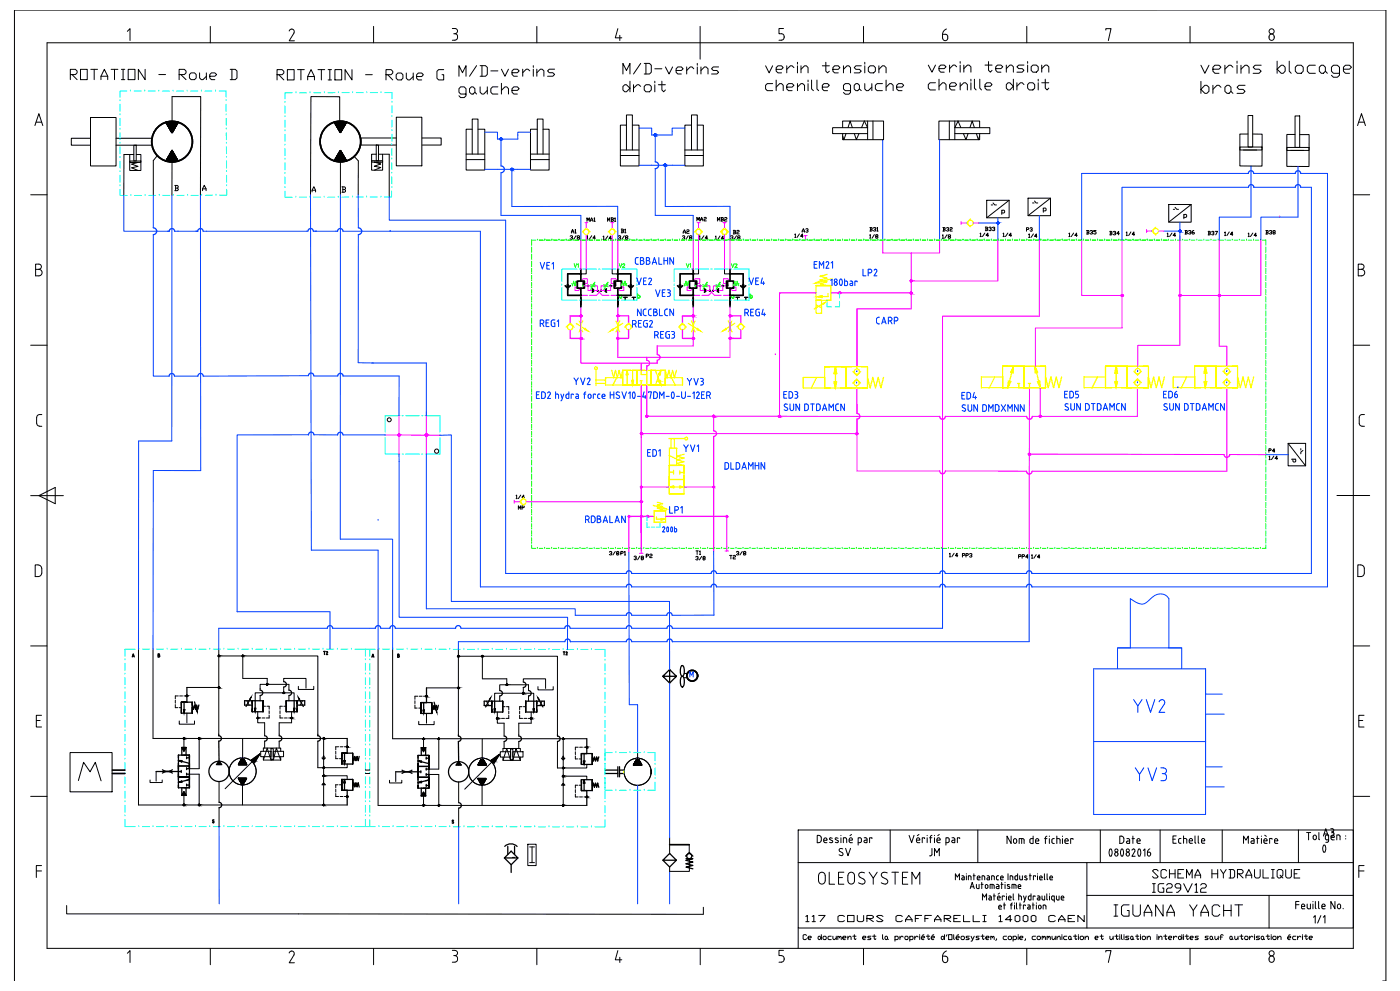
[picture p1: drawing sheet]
<svg xmlns="http://www.w3.org/2000/svg" width="420mm" height="297mm" viewBox="0 0 420 297" stroke-linecap="round" stroke-linejoin="round" font-family="sans-serif">
<g fill="none" stroke="#000" stroke-width=".3">
<path d="M14.1 12.8h391.9v271.4h-391.9zM38.2 9.4l.8-.8v3.5M63.1 7.9v4.9M86.7 9.3a.78 .78 0 0 1 1.1-.5 .78 .78 0 0 1 .4 1.1l-1.4 2.3h1.5M112.1 7.9v4.9M135.7 8.5h.8a.76 .76 0 0 1 .8 .8 .76 .76 0 0 1-.8 .8M135.7 12.1h.8M136.1 10.1a.97 .97 0 0 1 1.2 .8 .97 .97 0 0 1-.8 1.1M161.1 7.9v4.9M185.4 8.6l-.8 2.7h1.9M185.9 10.6v1.5M210 7.9v9.8"/>
<path d="M233.7 12.1h.8M235.1 8.5h-1.4v1.6l1.1 .1 .4 .7M235.2 11.3l-.2 .5-.5 .2M235.3 10.9v.4M259.1 7.9v4.9M282.8 10.3h.8a.89 .89 0 0 1 .7 1.1 .89 .89 0 0 1-1.3 .6l-.2-.6M282.8 10.3v1.1M283.9 8.7l-.7 .4-.4 1.2M308 7.9v4.9M331.7 9v-.4h1.6l-.8 3.5M357 7.9v4.9M380.9 10.4a.86 .86 0 0 1 1.4 .7 .86 .86 0 0 1-1.4 .8l-.2-.9z"/>
<path d="M10.5 37.6l1.2-3.5 1.1 3.5M10.8 36.6h1.7M141.7 38.7h-1.9v12.3h5.6v-12.3h-2M161.2 38.7h-2.1v12.3h5.6v-12.3h-1.8M407.3 37.6l1.1-3.5 1.2 3.5M407.6 36.6h1.7M9.2 58.4h4.9M139.8 47.8h5.6M139.8 46.2h5.6M141.7 46.2v-10.5h1.7v10.5M159.1 47.8h5.6M159.1 46.2h5.6"/>
<path d="M161.2 46.2v-10.5h1.7v10.5M406 58.4h4.9M10.7 79.2h1a.78 .78 0 0 1 .7 .7 .78 .78 0 0 1-.7 .8 .97 .97 0 0 1 .9 1 .97 .97 0 0 1-.9 1h-1zM407.5 79.2h.9a.78 .78 0 0 1 .8 .7 .78 .78 0 0 1-.8 .8 .97 .97 0 0 1 1 1 .97 .97 0 0 1-1 1h-.9zM10.7 80.7h1M407.5 80.7h.9M9.2 103.5h4.9M406 103.5h4.9M11 125.1v1.8M11 126.9a.85 .85 0 0 0 .9 .8l.6 .1M12.5 124.2a1.17 1.17 0 0 0-1.4 .6l-.1 .3M409.3 124.2h-.7a.85 .85 0 0 0-.8 .9v1.8a.85 .85 0 0 0 .8 .8l.7 .1"/>
<path d="M9.2 148.5h9.8M11.7 148.5l4.9-2.4v4.9zM401.1 148.5h9.8M11.4 169.3h-.8v3.5a1.62 1.62 0 0 0 1.7-.4l.2-.3a2.77 2.77 0 0 0-.2-2.3l-.9-.5M408.2 169.3h-.9v3.5a1.62 1.62 0 0 0 1.8-.4l.2-.7-.1-1.6-.3-.6-.7-.2M9.2 193.6h4.9M406 193.6h4.9M10.9 215.9h1.1M12.5 214.4h-1.6v3.5h1.6M407.6 215.9h1.2M409.2 214.4h-1.6v3.5h1.6M9.2 238.7h4.9"/>
<path d="M406 238.7h4.9M12.5 259.4h-1.6v3.6M239.5 248.7h166.5v29.4h-166.5zM239.5 258.5h166.5M245.7 250.4h-.5v2.2l.8-.1 .3-.4 .1-1.1-.2-.4-.5-.2M247.1 251.8h1a.51 .51 0 0 0-.3-.7 .51 .51 0 0 0-.7 .5l.1 .7 .9 .3M249.7 252l.1 .2-.1 .3-.8-.1M249.7 251.2l-.7-.1-.1 .3 .8 .6M251.4 252l.1 .2-.1 .3-.8-.1M251.4 251.2l-.7-.1-.2 .3 .9 .6M252.3 250.4h.1M252.3 251.1v1.5"/>
<path d="M252.7 255.6l.2 .4-.2 .4-1-.2M252.8 254.4a.57 .57 0 0 0-.8-.1 .57 .57 0 0 0 0 .9l.7 .3M253.7 254.2l.7 2.3 .8-2.3M254 251.5l-.2-.4h-.8v1.5M254 251.5v1.1M254.7 251.5v.7M254.8 252.2l.1 .3 .8 .1M254.8 251.5a.49 .49 0 0 1 .6-.4 .49 .49 0 0 1 .3 .7h-1M255.5 250.1l-.5 .3M257.4 252.6l1-.3v-.8l-.2-.4h-.8v2.2M259.3 251.1l.8 .2v1.3l-.9-.3v-.3l.3-.2M259.5 251.8h.6"/>
<path d="M261.6 251.3v-.2h-.7v1.5M267.1 248.7v9.8M272.7 250.4l.8 2.2 .7-2.2M274.9 251.8h1a.53 .53 0 0 0-.3-.7 .53 .53 0 0 0-.7 .4l.1 .8 .9 .3M275.7 250.1l-.5 .3M277.4 251.3v-.2h-.7v1.5M278.1 250.4h.1M278.1 251.1v1.5M278.9 251.1h.7M279.6 254.3l-.1 2-.6 .2M279.6 250.4l-.5 .4v1.8M280.3 256.5v-2.2l.8 1.2 .7-1.2v2.2"/>
<path d="M280.3 250.4h.1M280.3 251.1v1.5M281.1 251.8h.9a.51 .51 0 0 0-.3-.7 .51 .51 0 0 0-.6 .4l.1 .8 .8 .3M281.8 250.1l-.5 .3M283.8 252.6l.9-.3 .1-.8-.3-.4h-.7v2.2M285.6 251.1l.8 .2v1.3l-.8-.3v-.3l.3-.2M285.9 251.8h.5M287.9 251.3v-.2h-.7v1.5M293.3 248.7v9.8M303.3 250.6v2.2l-1.2-2.2v2.2M305 251.8a.47 .47 0 0 0-.5-.5 .47 .47 0 0 0-.4 .5v.5a.47 .47 0 0 0 .4 .5 .47 .47 0 0 0 .5-.5M305 251.8v.5"/>
<path d="M305.7 252.8v-1.5l1.3 .1 .2 .4v1M306.5 251.3v1.5M309.9 250.6v2.2h-.5M309.9 251.3l-.9 .2v1.1l.4 .2M310.7 251.8v.6M310.7 251.8a.49 .49 0 0 1 .6-.5 .49 .49 0 0 1 .3 .7h-.9M310.7 252.4l.3 .4M311 252.8h.6M313.4 251.3h.7M314.1 250.6l-.5 .5v1.7M314.8 250.6v.1M314.8 251.3v1.5"/>
<path d="M316 252.8h.3M316.3 251.3l-.5 .1-.2 .4v.8l.4 .2M317.1 251.3l.9 .2v1.3M317.1 250.6v2.2M318.7 250.6v.1M318.7 251.3v1.5M319.5 252h1a.53 .53 0 0 0-.4-.7 .53 .53 0 0 0-.6 .5l.1 .8 .2 .2M319.8 252.8h.7M321.9 251.6v-.3h-.7v1.5M326.1 258.5v19.6M330.1 248.7v9.8M333.4 254.6l.2 .7-.2 1.2"/>
<path d="M333.4 254.5l-.3-.1a1.53 1.53 0 0 0 .1 2.2l.2-.1M335.9 250.6l.8 .1 .4 .3v1.1l-.4 .6-.8 .1zM336.4 254.5l.2-.1a1.53 1.53 0 0 1 0 2.2 1.66 1.66 0 0 1-.2-2.1zM337.8 255.9v.2M337.9 255.9a.55 .55 0 0 1 .7-.4 .55 .55 0 0 1 .3 .8 .55 .55 0 0 1-.8 .2l-.2-.4M338 251.3l.7 .1 .2 .4v1l-.8-.1-.2-.3 .2-.3 .8-.1M339.6 251.3h.7M339.9 250.6v2.2M340 254.4l.5 .5-.9 1.7h.9M340 254.5l-.4 .3M341.1 252.4l.2 .3 .8 .1M341.6 254.5l.1-.1a1.53 1.53 0 0 1 .1 2.2 1.66 1.66 0 0 1-.2-2.1z"/>
<path d="M342 251.8a.47 .47 0 0 0-.4-.5 .47 .47 0 0 0-.5 .5v.6M342.1 251.8v.2h-1M343 254.9l.5-.5v2.2M344.2 255.4v.7a.47 .47 0 0 0 .5 .5 .47 .47 0 0 0 .5-.5M344.2 255.4l.8 .1 .2 .4M345 254.4l-.6 .4-.2 .6M345.2 255.9v.2M348 248.7v9.8M351.9 251.5h.7M352.9 250.5h-1v2.2h1M354.3 251.3h-.5l-.2 .4v.8l.7 .2M355.1 251.3l.9 .2v1.2"/>
<path d="M355.1 250.5v2.2M356.8 252h.9a.51 .51 0 0 0-.3-.7 .51 .51 0 0 0-.6 .5v.8l.9 .1M358.5 250.5v2M358.5 252.5l.2 .2M359.5 250.5v2l.2 .2M360.4 252h1a.51 .51 0 0 0-.3-.7 .51 .51 0 0 0-.7 .5l.1 .8 .9 .1M366.7 248.7v9.8M373.1 252.8v-2.2l.7 1.2 .7-1.2v2.2M375.4 251.3l.8 .2v1.3l-.9-.2v-.4l.3-.2M375.6 252h.6M377 251.3h.7M377.2 250.6v2.2"/>
<path d="M378.4 250.6v.1M378.4 251.3v1.5M379.2 251.8v.6M379.2 251.8a.49 .49 0 0 1 .6-.5 .49 .49 0 0 1 .3 .7h-.9M379.2 252.4l.2 .3 .7 .1M379.4 250.3l.5 .4M381.6 251.5v-.2h-.7v1.5M382.4 252h.9v-.2a.47 .47 0 0 0-.5-.5 .47 .47 0 0 0-.4 .5v.8l.9 .2M389.5 248.7v9.8M392 249.5h1.2M392.6 249.5v2.2M393.9 250.7v.5"/>
<path d="M394 250.7a.47 .47 0 0 1 .4-.4 .47 .47 0 0 1 .5 .4v.5a.47 .47 0 0 1-.5 .5 .47 .47 0 0 1-.4-.5M395.7 249.5v2l.2 .2M397 250.6l.7-2.2 .8 2.2M397.1 253.3l.1-.1a1.53 1.53 0 0 1 .1 2.2 1.66 1.66 0 0 1-.2-2.1zM397.2 249.9h1M398.6 251.7l-.9-.2-.1-.8 .2-.4 .8-.1v1.8l-.2 .4h-.7M399.2 248.4h.5a.47 .47 0 0 1 .5 .4 .47 .47 0 0 1-.5 .5M399.2 250.6h.5M399.3 250.7v.6M399.3 250.7a.49 .49 0 0 1 .7-.4 .49 .49 0 0 1 .3 .7h-1M399.3 251.3l.2 .3 .8 .1M399.4 249.3l.5 .1 .3 .4"/>
<path d="M400.1 249.3l-.5 .3M400.2 250.1l-.5 .4M400.2 249.8v.3M401 251.7v-1.5l1 .2v1.3M403.7 250.5v.1M403.7 251.3v.2M409.2 259.4h-1.6v3.6M10.9 261h1.6M241.7 274.7l.5-.3v1.8M241.7 276.2h1M243.6 274.7l.6-.3v1.8M243.6 276.2h1"/>
<path d="M245.5 262.4v1.6M245.6 274.4h1.9l-1.4 1.8M245.6 262.4a.97 .97 0 0 1 1-1 .97 .97 0 0 1 .9 1l.1 1.6a1 1 0 0 1-1 1 1 1 0 0 1-1-1M248.8 261.4v3.6h1.6M251.6 263h1.1M253.2 261.4h-1.6v3.6h1.6M253.3 274.7l-.5-.3h-.9l-.5 .3v1.2l.5 .3h.9l.5-.3M254.3 274.4h1.9v1.8h-1.9zM254.4 262.4v1.6M254.4 262.4a.97 .97 0 0 1 1-1 .97 .97 0 0 1 .9 1v1.6a.97 .97 0 0 1-.9 1 .97 .97 0 0 1-1-1M257.2 274.4v1.5l.5 .3h.9l.5-.3v-1.5M258 262.9l1.1 .6"/>
<path d="M258.4 261.4l1 .2M258.4 261.4l-.7 .5v.6l.3 .4M259.1 263.5a.83 .83 0 0 1 .2 1.2 .83 .83 0 0 1-1.2 .1l-.5-.2M260.1 275.3h1.5l.4-.3v-.3l-.4-.3h-1.5v1.8M260.6 275.3l1.4 .9M260.7 261.4l1.3 1.8 1.2-1.8M262 263.2v1.8M264.8 262.9l1.1 .6M264.9 274.7l-.5-.3h-.9l-.5 .3 1.9 1.2-.5 .3h-.9l-.5-.3M265.1 261.4l-.7 .5v.6l.4 .4M265.2 261.4l1 .2M265.9 263.5a.83 .83 0 0 1 .3 1.2 .83 .83 0 0 1-1.3 .1l-.5-.2"/>
<path d="M267.6 261.4h2M268.5 261.4v3.6M270.7 274.7l-.5-.3h-.9l-.5 .3v1.2l.5 .3h.9l.5-.3M270.7 263h1.3M271.7 276.2v-.6l.9-1.2 1 1.2v.6M271.7 275.6h1.9M272.3 261.4h-1.6v3.6h1.6M273.6 265v-3.6l1.2 2 1.1-2v3.6M274.6 275.3h.9M276.5 274.4h-1.9v1.8M277.5 275.3h.9M279.4 274.4h-1.9v1.8"/>
<path d="M280.3 276.2v-.6l1-1.2 1 1.2v.6M280.3 275.6h2M283.3 275.3h1.4l.5-.3v-.3l-.5-.3h-1.4v1.8M283.7 275.3l1.5 .9M286.1 275.3h1M286.6 263.7v-1.8l.6 1 .6-1v1.8M288.1 274.4h-2v1.8h2M288.6 262.5h.3M288.9 262.5l.3 .2 .1 1-.8-.2 .1-.4h.7M289.1 274.4v1.8h1.9M289.9 261.9v.1M289.9 262.5v1.2"/>
<path d="M291 262.5h-.5v1.2M291 262.5l.3 .2v1M291.1 266.3l.6-1.8 .6 1.8M291.2 265.8h.9M291.9 274.4v1.8h2M291.9 262.5h.7M292.2 261.9v1.8M292.9 265l.1 1.1 .3 .2M293.2 262.9l.1 .7 .7 .1M293.2 262.9l.4-.4 .3 .2 .1 .4h-.8M293.7 265v1.3h-.4M294.3 265h.7"/>
<path d="M294.5 264.5v1.8M294.7 269.7v-1.8l.6 1 .7-1v1.8M294.9 276.2h.9M294.9 274.4h.9M295.1 262.5h-.5v1.2M295.1 262.5l.3 .2v1M295.3 274.4v1.8M296.1 262.5h.4M296.3 265.5l-.1-.4h-.4l-.2 .8 .4 .4 .3-.4M296.4 265.5v.4M296.5 262.5l.3 .2 .1 1-.8-.2 .1-.4h.7M296.7 268.5l.5 .1 .2 .3v.8h-.5"/>
<path d="M297.4 269.1l-.8 .2 .3 .4M297.6 265v1.3M298 262.5h-.5v1.2M298 262.5l.3 .2v1M298 268.5h.6M298.2 267.9v1.8M298.2 265.4l-.3-.4h-.9v1.3M298.3 265.4v.9M299 265l.5 .1 .2 .3M299.3 262.5h.3M299.3 262.5l-.3 .2-.1 .7 .2 .2 .5 .1M299.6 269.7h.5"/>
<path d="M299.6 271.8h.9a.43 .43 0 0 0-.4-.5 .43 .43 0 0 0-.5 .3l.2 .8 .7 .1M299.7 274.7l.5-.3v1.8M299.7 265.4v.9h-.6M299.7 265.7l-.8 .1 .2 .5M299.7 276.2h1M299.9 267.7l-.5 .3M300 268.9l-.2-.3-.5 .1v.7l.3 .3M300.1 268.9v.2h-.9M300.2 262.9v.6l.8 .2M300.2 262.9l.2-.3h.4l.2 .5h-.8M300.3 265h.6M300.5 264.5v1.8"/>
<path d="M301 271.2h.7M301.3 270.6v1.9M301.3 268.7v-.2h-.6v1.2M301.5 264.5h.1M301.5 265v1.3M301.9 267.9v.1M301.9 268.5v1.2M302.3 265.5l.7 .5-.3 .3-.5-.1M302.4 261.9v1.8M302.5 269.1h.8a.42 .42 0 0 0-.2-.6 .42 .42 0 0 0-.6 .4l.1 .7 .2 .1M302.8 269.7h.5M302.8 265.2l-.5-.1v.4"/>
<path d="M303.1 271.2h.6M303.5 262.5h-.5v1.2M303.5 262.5l.3 .2v1M303.5 275.6h-1.9l1.5-1.2v1.8M303.6 266.3v-1.3l1 .1 .2 1.2M303.7 270.6l-.4 .4v1.5M304 267.9l.2 1.8M304.2 265v1.3M304.4 270.6v.1M304.4 271.2v1.3M304.5 274.7l.5-.3 1 .3v1.2l-.5 .3-1-.3zM304.8 262.5h.5"/>
<path d="M304.9 270.6l.3 1.8M305.3 261.9v1.8l-.8-.2v-.8l.3-.2M305.5 265.7h.8l-.3-.6-.5 .2v.7l.1 .2 .7 .1M305.6 268.5l.8 .2v1M305.6 267.9v1.8M305.8 271.2h.6M305.9 262.5l.1 1 .3 .2h.4v-1.2M306 270.6v1.9M306.9 274.7l.5-.3 1 .3v1.2l-.5 .3-1-.3zM307.1 268.5l.3 1.2M307.4 263.6l.5 .1M307.5 262.9l.5 .3"/>
<path d="M307.6 262.5l.5 .1M307.6 271.4v-.2h-.6v1.3M307.6 262.5l-.2 .2 .1 .2M307.9 268.5l-.6 1.8h-.2M308 263.2l.2 .2-.3 .3M308.3 271.2l.7 .2v1.1l-.7-.2 .2-.4M308.5 271.8h.5M308.8 262.5h.6M309 261.9v1.8M309.3 267.9v1.8h-.5M309.3 268.5l-.8 .2v.8l.3 .2M309.3 274.7l.5-.3 1 .3v1.2l-.5 .3-1-.3z"/>
<path d="M309.7 271.2h.6M309.9 270.6v1.9M310.5 268.7v-.2h-.6v1.2M310.7 262.7v-.2h-.7v1.2M310.9 270.6v.1M310.9 271.2v1.3M311.3 268.5l.5 .1 .2 .3v.8h-.5M311.3 261.9v.1M311.3 262.5v1.2M311.9 263.1h.8l-.2-.5-.6 .1v.7l.1 .2 .7 .1M312 269.1l-.8 .2 .3 .4M312.3 271.6l-.2-.3h-.4l-.2 .7 .4 .4 .4-.4"/>
<path d="M312.4 271.6v.4M312.6 268.5l.1 1 .2 .2M313.3 261.9v1.6l.2 .1M313.4 268.5v1.2h-.5M313.7 271.6l-.1-.3-.7-.1v1.3M313.8 271.6v.9M314 267.9v1.6M314.1 269.5l.2 .2M314.1 261.9v1.6M314.2 263.5l.1 .1M314.8 267.9v.1M314.8 268.5v1.2"/>
<path d="M314.9 262.9v.5M315 262.9l.4-.4 .3 .2 .1 .4h-.9M315 263.4l.1 .2 .7 .1M315.8 269.7h.5M315.8 269.7l-.3-.2v-.8l.8-.2v1.8M316.6 274.7l-.5-.3h-1l-.5 .3v1.2l.5 .3h1l.5-.3M316.9 268.5l.1 1 .3 .2M317.6 276.2v-.6l.9-1.2 1 1.2v.6M317.6 275.6h1.9M317.7 268.5v1.2h-.4M318.7 269.7h.5M319.1 268.9l-.2-.3-.5 .1v.7l.3 .3"/>
<path d="M319.2 268.9v.2h-.8M320.4 275.3h1M322.4 274.4h-2v1.8h2M325.3 274.4v1.8l-1.9-1.8v1.8M326.1 268.3h79.9M345.8 264.8h.8M345.8 267.4h.8M346.2 264.8v2.6M347.4 261l-.4-.4h-.8l-.4 .4 1.6 1.7-.4 .4h-.8l-.4-.4M349.1 264.8h-1.2l-.5 .5v1.7l.5 .4h1.2v-1.3h-.4M350 261l-.4-.4h-.9l-.4 .4v1.7l.4 .4h.9l.4-.4M350 265.3l.4-.5h.9l.4 .5v.4l-.4 .4h-.9l-.4 .5v.8h1.7"/>
<path d="M350.8 260.6v2.5M350.8 261.9h1.7M352.5 260.6v2.5M353.4 261.9h.8M354.2 266.1h-1.3l-.4-.4v-.4l.4-.5h.9l.4 .5v1.3l-.8 .8h-.5M355.1 260.6h-1.7v2.5h1.7M355.1 264.8l1.3 2.6 1.2-2.6M356 263.1v-2.5l.8 1.7 .8-1.7v2.5M358.5 263.1v-.8l.8-1.7 .9 1.7v.8M358.5 265.3l.4-.5v2.6M358.5 262.3h1.7M358.5 267.4h.8"/>
<path d="M360.2 265.3l.4-.5h.9l.4 .5v.4l-.4 .4h-.9l-.4 .5v.8h1.7M363.6 261.9h1.7M363.6 260.6v2.5M365.3 260.6v2.5M366.2 260.6l.8 1.3v1.2M367.9 260.6l-.9 1.3M368.7 260.6h1.3l.4 .4v1.7l-.4 .4h-1.3M369.1 260.6v2.5M371.2 261.9h1.3l.4-.5v-.4l-.4-.4h-1.3v2.5M371.7 261.9l1.2 1.2M373.8 263.1v-.8l.9-1.7 .8 1.7v.8M373.8 262.3h1.7"/>
<path d="M376.4 260.6v2.1l.4 .4h.8l.5-.4v-2.1M378.9 260.6v2.5h1.7M380.7 268.3v9.8M381.4 263.1h.9M381.4 260.6h.9M381.9 260.6v2.5M384 262.3l.4 .4-.4 .4h-.4l-.5-.4v-1.7l.5-.4h.8l.5 .4v1.3l-.5 .4 .5 .4M385.7 260.6v2.1l.4 .4h.9l.4-.4v-2.1M388.3 261.9h.8M388.7 271.1h1M389.7 270.2h-1v2.2M389.9 260.6h-1.6v2.5h1.6"/>
<path d="M390.5 271.6h.9v-.2a.47 .47 0 0 0-.5-.5 .47 .47 0 0 0-.4 .5l.1 .9 .8 .1M392.2 270.9v1.3l.4 .2h.5v-1.5M393.9 270.2v.1M393.9 270.9v1.5M394.1 274.9l.5-.5v2.2M394.6 270.2v1.9M394.6 272.1l.3 .2M395.6 270.2v1.9M395.6 272.1l.2 .2M396.3 274.4l-1 2.2M396.6 271.4v.6M396.6 271.4a.49 .49 0 0 1 .6-.5 .49 .49 0 0 1 .3 .7h-.9"/>
<path d="M396.6 272l.2 .3 .7 .1M397 274.9l.5-.5v2.2M400.5 270.2v2.2l-1.2-2.2v2.2M401.2 271.4v.5M401.3 271.4a.47 .47 0 0 1 .4-.5 .47 .47 0 0 1 .5 .5v.5a.47 .47 0 0 1-.5 .5 .47 .47 0 0 1-.4-.5M402.9 272.2v.2M407.6 261h1.6M4.3 294v-291h411.5v291h-1M38.2 285.7l.8-.8v3.6M63.1 284.2v4.9M86.7 285.6a.78 .78 0 0 1 1.1-.5 .78 .78 0 0 1 .4 1.1l-1.4 2.3h1.5M112.1 284.2v4.9"/>
<path d="M135.7 284.8l.8 .1a.8 .8 0 0 1 .7 1 .8 .8 0 0 1-1.1 .5M135.7 288.4h.8M136.5 286.4a.97 .97 0 0 1 .8 1 .97 .97 0 0 1-.8 .9M161.1 284.2v4.9M185.4 284.9l-.8 2.7h1.9M185.9 286.9v1.6M210.1 284.2v4.9M233.7 288.4h.8M234.5 286.4l.5 .2 .2 .6M235.1 284.8h-1.4v1.6h.8M235.2 287.6l-.2 .5-.5 .2M235.3 287.2v.4"/>
<path d="M259.1 284.2v4.9M282.8 286.5l.8 .1a.89 .89 0 0 1 .7 1.2 .89 .89 0 0 1-1.3 .5l-.2-.6M282.8 286.5v1.2M283.9 285l-.7 .5-.4 1.1M308 284.2v4.9M331.7 285.3v-.4h1.6l-.8 3.6M357 284.2v4.9M380.9 286.7a.86 .86 0 0 1 1.4 .8 .86 .86 0 0 1-1.4 .7l-.2-.9z"/>
<circle cx="381.5" cy="9.4" r=".76"/>
<circle cx="334.8" cy="256" r=".55"/>
<circle cx="334.9" cy="254.9" r=".47"/>
<circle cx="338.3" cy="254.9" r=".47"/>
<circle cx="381.5" cy="285.7" r=".76"/>
</g>
<path d="M208 89.2v2.8" fill="none" stroke="#000" stroke-width=".51"/>
<path d="M241.6 70.9v1.1M264.8 72v3.8" fill="none" stroke="#f0f" stroke-width=".3"/>
<path d="M145.4 39.6h3.8v2.1h6.1v-2.1h3.8M145.4 50.8h13.7M150.3 41.7v8M153.6 50.8v11.1M196.6 50.5v14.1M219 61.8v10.2" fill="none" stroke="#003fff" stroke-width=".3"/>
<circle cx="150.3" cy="41.7" r=".3" fill="#003fff"/>
<g fill="#003fff" stroke="#003fff" stroke-width=".3">
<path d="M150.2 41.4h.2z"/>
<path d="M150.1 41.4h.3z"/>
<path d="M150.1 41.4h.4z"/>
<path d="M150 41.4h.6z"/>
<path d="M150.1 41.4h.5z"/>
<path d="M150 41.4l.6 .1z"/>
<path d="M150 41.5l.6 .1z"/>
<path d="M150 41.6h.6z"/>
<path d="M150 41.6l.6 .1z"/>
<path d="M150 41.7h.6z"/>
<path d="M150 41.7l.6 .1z"/>
<path d="M150 41.8l.6 .1z"/>
<path d="M150 41.9h.6z"/>
<path d="M150 41.9h.5z"/>
<path d="M150.1 41.9l.3 .1z"/>
<path d="M150.1 41.9h.4z"/>
<path d="M150.1 42h.3z"/>
<path d="M150.2 42h.2z"/>
</g>
<circle cx="153.6" cy="50.8" r=".3" fill="#003fff"/>
<g fill="#003fff" stroke="#003fff" stroke-width=".3">
<path d="M153.5 50.5h.1z"/>
<path d="M153.5 50.5h.2z"/>
<path d="M153.4 50.5h.4z"/>
<path d="M153.4 50.5l.4 .1z"/>
<path d="M153.3 50.6h.6z"/>
<path d="M153.3 50.6l.6 .1z"/>
<path d="M153.3 50.7h.6z"/>
<path d="M153.3 50.7l.6 .1z"/>
<path d="M153.3 50.8h.6z"/>
<path d="M153.3 50.8l.6 .1z"/>
<path d="M153.3 50.9l.6 .1z"/>
<path d="M153.3 50.9h.6z"/>
<path d="M153.3 51h.5z"/>
<path d="M153.3 51h.6z"/>
<path d="M153.4 51l.3 .1z"/>
<path d="M153.4 51h.4z"/>
<path d="M153.4 51.1h.2z"/>
<path d="M153.4 51.1h.3z"/>
<path d="M153.5 51.1h.1z"/>
</g>
<path d="M150.3 49.7a1.02 1.02 0 0 1 1 1.1 1.02 1.02 0 0 1-1 1" fill="none" stroke="#003fff" stroke-width=".38"/>
<path d="M191.7 38.4h3.8v2.1h6.2v-2.1h3.8M150.3 51.8v12.8M191.7 49.5h13.8M196.6 40.5v8M199.6 49.7v12.2l19.4-.1M196.6 64.6h11.4" fill="none" stroke="#003fff" stroke-width=".3"/>
<path d="M264.8 75.8h17.1" fill="none" stroke="#f0f" stroke-width=".3"/>
<path d="M187.9 37.5h-1.8v12.2h5.6v-12.2h-2M207.4 37.5h-1.9v12.2h5.5v-12.2h-1.8M186.1 46.6h5.6M186.1 45h5.6M187.9 45v-10.5h1.8v10.5M205.5 46.6h5.5M205.5 45h5.5M207.4 45v-10.5h1.8v10.5" fill="none" stroke="#000" stroke-width=".3"/>
<circle cx="196.6" cy="40.5" r=".3" fill="#003fff"/>
<g fill="#003fff" stroke="#003fff" stroke-width=".3">
<path d="M196.5 40.1h.2z"/>
<path d="M196.5 40.1l.2 .1z"/>
<path d="M196.4 40.2h.4z"/>
<path d="M196.3 40.2h.5z"/>
<path d="M196.3 40.2l.6 .1z"/>
<path d="M196.3 40.3h.6z"/>
<path d="M196.3 40.3l.6 .1z"/>
<path d="M196.2 40.4l.7 .1z"/>
<path d="M196.2 40.5h.7z"/>
<path d="M196.2 40.5l.7 .1z"/>
<path d="M196.3 40.6h.6z"/>
<path d="M196.3 40.6l.5 .1z"/>
<path d="M196.3 40.7h.5z"/>
<path d="M196.4 40.7l.3 .1z"/>
<path d="M196.4 40.7h.4z"/>
<path d="M196.4 40.8h.3z"/>
<path d="M196.5 40.8h.2z"/>
</g>
<circle cx="199.5" cy="49.5" r=".3" fill="#003fff"/>
<g fill="#003fff" stroke="#003fff" stroke-width=".3">
<path d="M199.4 49.2h.2z"/>
<path d="M199.4 49.2h.3z"/>
<path d="M199.3 49.2h.4z"/>
<path d="M199.3 49.2l.5 .1z"/>
<path d="M199.3 49.3l.5 .1z"/>
<path d="M199.2 49.4h.6z"/>
<path d="M199.2 49.4l.7 .1z"/>
<path d="M199.2 49.5l.6 .1z"/>
<path d="M199.2 49.5h.7z"/>
<path d="M199.2 49.6l.6 .1z"/>
<path d="M199.2 49.7h.6z"/>
<path d="M199.3 49.7l.4 .1z"/>
<path d="M199.3 49.7h.5z"/>
<path d="M199.3 49.8h.4z"/>
<path d="M199.4 49.8h.2z"/>
<path d="M199.4 49.8h.3z"/>
</g>
<path d="M196.6 48.5a1.02 1.02 0 0 1 1 1 1.02 1.02 0 0 1-1 1" fill="none" stroke="#003fff" stroke-width=".38"/>
<path d="M233.9 87.8h10.9M249.2 87.8h24.2M273.1 92.6h-16v17.3M257.1 116.3v7.6M257.1 125.6v4.4" fill="none" stroke="#f0f" stroke-width=".38"/>
<g fill="none" stroke="#00f" stroke-width=".3">
<path d="M262.9 95.6v1M263 96.6l.2 .4 .6 .1M263.8 95.1l-.6 .1-.2 .4M264.5 97.1l.7-2 .6 2M264.7 96.5h1M266.5 96.2h.6a.55 .55 0 0 0 .5-.6 .55 .55 0 0 0-.5-.5h-.6v2M267.1 96.2l.5 .9M268.3 96.2h.5a.55 .55 0 0 0 .6-.6 .55 .55 0 0 0-.6-.5h-.5v2M319.4 118.1h.7M320.3 117.3h-.9v1.9h.9M322 117.9l-.4-.6h-.7v1.9h.7l.4-.5M322 117.9v.8"/>
<path d="M322.7 119.2h.4M323.5 117.3h-.8v.8l.7 .1 .2 .4-.1 .4-.4 .2M319.5 122.7l.6 .2M319.9 121l.5 .1M319.9 121l-.3 .2-.1 .4 .9 .5 .2 .4-.5 .4M321.2 120.9v1.5a.55 .55 0 0 0 .6 .5 .55 .55 0 0 0 .5-.5v-1.5M324.1 120.9v2l-1.1-2v2M325.6 120.9l.8 .1 .4 .6-.1 1-.3 .3h-.8zM327.4 120.9h1.1M328 120.9v2M329.2 120.9l.7 .1 .4 .3v1.3l-.4 .3h-.7zM331 122.9l.6-2 .7 2"/>
<path d="M331.1 122.4h1M333 122.9v-2l.6 1.1 .7-1.1v2M335 121.4v1.1M335 122.5l.2 .4h.6M335.8 120.9l-.6 .1-.2 .4M337.6 120.9v2l-1.1-2v2"/>
</g>
<path d="M244.8 90h4.4h-1.1M244.8 90h1.1M245.3 88.9l1.3-.3v.6zM245.9 85.6h-1.1v4.4M246.6 88.9h1.8M248.1 82.2l-2.2 .6 2.2 .5-2.2 .6 2.2 .6-2.2 .5 2.2 .6h1.1h-4.4h4.4M249.7 83.5l-4 1.1" fill="none" stroke="#ff0" stroke-width=".38"/>
<path d="M248.1 90v1.9h1.3M250.5 91.9h1.4" fill="none" stroke="#0ff" stroke-width=".3"/>
<g fill="#ff0" stroke="#ff0" stroke-width=".3">
<path d="M245.3 88.9l1.3-.3v.3z"/>
<path d="M245.3 88.9h1.3v.3z"/>
<path d="M244.4 84.9l1.2-.6 .2 .5z"/>
</g>
<circle cx="251.9" cy="87.8" r=".25" fill="#f0f"/>
<g fill="#f0f" stroke="#f0f" stroke-width=".3">
<path d="M251.7 87.5h.3z"/>
<path d="M251.8 87.5h.2z"/>
<path d="M251.7 87.5l.3 .1z"/>
<path d="M251.7 87.6h.4z"/>
<path d="M251.6 87.6l.5 .1z"/>
<path d="M251.6 87.7h.5z"/>
<path d="M251.6 87.7l.5 .1z"/>
<path d="M251.6 87.8h.6z"/>
<path d="M251.6 87.8h.5z"/>
<path d="M251.6 87.8l.5 .1z"/>
<path d="M251.6 87.9h.5z"/>
<path d="M251.6 87.9l.5 .1z"/>
<path d="M251.6 88h.4z"/>
<path d="M251.6 88h.5z"/>
<path d="M251.7 88h.3z"/>
<path d="M251.7 88h.2z"/>
<path d="M251.8 88h.1z"/>
<path d="M273.2 87.5h.2z"/>
<path d="M273.3 87.5h.1z"/>
<path d="M273.2 87.6h.3z"/>
<path d="M273.2 87.5l.3 .1z"/>
<path d="M273.1 87.6h.5z"/>
<path d="M273.2 87.6h.4z"/>
<path d="M273.1 87.6l.5 .1z"/>
<path d="M273.1 87.7l.5 .1z"/>
<path d="M273.1 87.8h.5z"/>
<path d="M273.1 87.8l.5 .1z"/>
<path d="M273.1 87.9h.5z"/>
<path d="M273.1 87.9l.5 .1z"/>
<path d="M273.1 88h.4z"/>
<path d="M273.1 88h.5z"/>
<path d="M273.2 88h.3z"/>
<path d="M273.2 88h.2z"/>
<path d="M273.2 88l.2 .1z"/>
</g>
<path d="M248.4 88v.9M249.2 85.6v4.4" fill="none" stroke="#ff0" stroke-width=".38"/>
<path d="M251.9 87.8v1.5M251.9 90.4v1.5" fill="none" stroke="#0ff" stroke-width=".3"/>
<g fill="none" stroke="#00f" stroke-width=".3">
<path d="M249.2 84l.4-.4v2M252 83.7l.3-.1a1.31 1.31 0 0 1-.1 1.9l-.4-.7zM253.4 83.6v2l.7-.1 .1-1.1-.8-.2M255 84.2l.7 .2 .1 1.2-.8-.2 .2-.4M255.2 84.9h.6M257.1 84.5v-.3h-.6v1.4"/>
<circle cx="250.7" cy="85" r=".5"/>
<circle cx="250.7" cy="84" r=".42"/>
</g>
<circle cx="273.4" cy="87.8" r=".25" fill="#f0f"/>
<g fill="#f0f" stroke="#f0f" stroke-width=".3">
<path d="M336.5 88.3h.2z"/>
<path d="M336.6 88.3h.1z"/>
<path d="M336.5 88.3h.3z"/>
<path d="M336.4 88.3l.4 .1z"/>
<path d="M336.4 88.4h.5z"/>
<path d="M336.4 88.4l.5 .1z"/>
<path d="M336.4 88.5h.5z"/>
<path d="M336.4 88.5l.5 .1z"/>
<path d="M336.4 88.6h.5z"/>
<path d="M336.4 88.6l.5 .1z"/>
<path d="M336.4 88.7h.4z"/>
<path d="M336.4 88.7h.5z"/>
<path d="M336.4 88.7l.4 .1z"/>
<path d="M336.4 88.8h.4z"/>
<path d="M336.5 88.8h.2z"/>
<path d="M336.5 88.8h.3z"/>
</g>
<circle cx="336.6" cy="88.6" r=".25" fill="#f0f"/>
<g fill="none" stroke="#ff0" stroke-width=".38">
<path d="M218.5 96.2a2.75 2.75 0 0 1 0 3.2M219.6 96.2a2.75 2.75 0 0 0 0 3.2M220.4 96.9l-2.7 1.8M221.1 98l1.2-1.1 1.2 1.1M178.8 110.8v4.8M178.8 113.9h2.9M178.8 114.9h2.9M183.5 111l.6 2.2 .5-2.2 .6 2.2 .5-2.2 .6 2.2 .5-2.2M185 113.2l-1.1 2.2M186.8 111h4.3h-1.1M186.8 113.2h-5.1v2.2h7.3M186.8 111v4.4"/>
<path d="M186.8 111h2.2M188.1 111l.3 1.3h-.6zM188.1 112.3v3.1M189.5 114h.6l-.3 1.4zM189.8 111v3M190 115.4h1.1h-4.3h4.3M191.1 115.4h4.2h-4.2h2.2M191.1 115.4v-4.4v4.4M192 114.1h.7M192.4 111v1.3h1.6M192.4 114.1v1.3M193.3 111h-2.2h4.2"/>
<path d="M194 111v4.4M195.3 111v4.4v-4.4M195.3 115.4h4.3h-4.3M195.3 111h4.3h-1M195.5 115.4h-.2h1.1M195.5 111h-.2h1.1M196.6 111l1.2 3.1M197.5 114.2l.6-.2 .2 1.4zM197.8 112.3l-1.2 3.1M198.3 111l-.2 1.3-.6-.1zM201.4 113.2l1.1 2.2M202.9 111l-.6 2.2-.5-2.2-.6 2.2-.5-2.2-.6 2.2-.5-2.2v4.4v-2.2h5.1v2.2h-6.1"/>
<circle cx="222.3" cy="98" r=".8"/>
<circle cx="178.8" cy="110.4" r=".42"/>
</g>
<g fill="none" stroke="#00f" stroke-width=".3">
<path d="M160.9 118.3h.7M161.8 117.4h-.9v2h.9M162.5 117.4l.7 .1 .3 .3v1.3l-.3 .3h-.7zM164.3 117.8a.42 .42 0 0 1 .6-.3 .42 .42 0 0 1 .2 .6l-.8 1.3h.9M166.7 118.1l.8 .2 .1 1.1M166.7 117.4v2M168.2 118.1l.5 1.3M169.1 118.1l-.6 2h-.3M170.7 117.4v2h-.7l-.1-1.1 .8-.2M172 118.3v-.2h-.7v1.3M172.2 113.3l.7 1 .6-1M172.8 118.1l.6 .1 .1 .3v.9l-.7-.1v-.5h.7"/>
<path d="M172.9 114.3v1M174.2 113.3l.7 2 .6-2M175.1 118.1h.6M175.7 117.5l-.4 .4v1.5M176.4 118.5v.5M176.5 118.5l.4-.4 .4 .4-.2 .9h-.4l-.2-.4M176.6 113.3l.4 .2-.1 .4M176.6 113.3l-.4 .3M177 114l-.8 1.3h.9M178.6 118.3v-.2h-.6v1.3M180 118.1l-.5 .1-.2 .3 .1 .7 .6 .2M180.6 118.5v.6"/>
<path d="M180.7 118.5l.2-.3h.4l.2 .6h-.9M180.7 119.1l.1 .2 .7 .1M183.1 118.3h1.1M183.1 117.4v2M184.2 117.4v2M185.1 118.3l.6 .3M185.7 118.6a.48 .48 0 0 1 .1 .7 .48 .48 0 0 1-.8 0l-.2-.1M185.8 117.6a.51 .51 0 0 0-.7-.1 .51 .51 0 0 0 0 .8M186.6 117.4l.7 2 .6-2M188.6 117.9l.4-.5v2M189.9 117.6h.4M189.9 117.6l-.2 1 .4 .8a1.27 1.27 0 0 0 .2-1.8"/>
<path d="M191.2 118.8h.9M193.2 117.4l-.4 1.6h1.1M193.6 118.5v.9M194.5 117.7v-.3h.9l-.4 2M196.1 117.4l.7 .1 .4 .3v1.3l-.4 .3h-.7zM197.9 119.4v-2l.6 1.1 .7-1.1v2M199.9 118.8h.9M201.6 117.6l-.2 1 .2 .7M201.7 117.6h.4M202.1 117.6a1.27 1.27 0 0 1-.3 1.8l-.1-.1M203 118.8h.9M204.5 117.4v1.5a.55 .55 0 0 0 .5 .5 .55 .55 0 0 0 .6-.5"/>
<path d="M205.6 117.4v1.5M206.2 113.4l.7 1 .6-1M206.3 118.8h.9M206.9 114.4v1M207.8 117.9l.5-.5v2M208.2 113.4l.6 2 .7-2M208.9 117.8a.42 .42 0 0 1 .6-.3 .42 .42 0 0 1 .2 .6l-.8 1.3h.9M210.2 113.4l.7 .2v.4l-.3 .3M210.2 115.4h.4M210.4 114.3l.4 .1 .2 .3M210.5 118.3h.6M211 114.9l-.4 .5"/>
<path d="M211 114.7v.2M211.3 117.4h-.8v2h.8M212 118.5h.6a.55 .55 0 0 0 .5-.5 .55 .55 0 0 0-.5-.6h-.6v2M212.7 118.5l.4 .9M194.3 135.6h.7M195.2 134.7h-.9v2h.9M196.9 135.3l-.4-.5-.6-.1v2h.6l.4-.6M197 135.3v.8M197.6 135.2l.5-.5v2"/>
</g>
<g fill="#f0f" stroke="#f0f" stroke-width=".3">
<path d="M192.3 150.1h.2z"/>
<path d="M192.3 150.1l.2 .1z"/>
<path d="M192.2 150.2h.3z"/>
<path d="M192.3 150.2h.2z"/>
<path d="M192.2 150.2h.4z"/>
<path d="M192.1 150.2l.5 .1z"/>
<path d="M192.1 150.3h.5z"/>
<path d="M192.1 150.3l.5 .1z"/>
<path d="M192.1 150.4h.5z"/>
<path d="M192.1 150.4l.5 .1z"/>
<path d="M192.1 150.5h.5z"/>
<path d="M192.2 150.5l.3 .1z"/>
<path d="M192.2 150.5h.4z"/>
<path d="M192.2 150.6h.3z"/>
<path d="M192.3 150.6h.2z"/>
</g>
<path d="M222.3 94.7v2.2M192.4 115.4v15.7M192.4 108.8v2.2M194 115.4v9.4M197.2 103.7v2.6M197.2 108v.8M214.1 130.8v34.4" fill="none" stroke="#f0f" stroke-width=".38"/>
<g fill="#ff0" stroke="#ff0" stroke-width=".3">
<path d="M189.5 114h.6l-.3 1.4z"/>
<path d="M188.1 111l.3 1.3h-.6z"/>
<path d="M198.3 111l-.2 1.2h-.6z"/>
<path d="M197.8 112.3h.3z"/>
<path d="M197.5 112.2l.6 .1z"/>
<path d="M197.8 114.1h.3z"/>
<path d="M197.5 114.2h.6l.2 1.2z"/>
<path d="M197.5 114.2h.6z"/>
<path d="M197.8 114.1l.3 .1z"/>
<path d="M216.7 99.3l1-.9 .2 .4z"/>
</g>
<path d="M284.8 36.3v5.6M286.4 38.3h10.5v1.7h-10.5M286.4 36.3v5.6M293.9 38.3v-2h-12.2v5.6h12.2v-1.9" fill="none" stroke="#000" stroke-width=".3"/>
<path d="M281.9 41.9v30.1" fill="none" stroke="#003fff" stroke-width=".3"/>
<path d="M241.1 70.6h1M241.6 70.6v.3M192.4 131.1v34.7M192.4 130h64.7M194 124.8h63.1" fill="none" stroke="#f0f" stroke-width=".3"/>
<circle cx="219" cy="101.4" r=".25" fill="#f0f"/>
<g fill="#f0f" stroke="#f0f" stroke-width=".3">
<path d="M219 101.1l.1 .1z"/>
<path d="M218.9 101.2h.3z"/>
<path d="M218.8 101.2h.4z"/>
<path d="M218.8 101.2l.5 .1z"/>
<path d="M218.8 101.3h.5z"/>
<path d="M218.8 101.3l.5 .1z"/>
<path d="M218.8 101.4h.5z"/>
<path d="M218.8 101.4l.5 .1z"/>
<path d="M218.8 101.5h.5z"/>
<path d="M218.8 101.5l.5 .1z"/>
<path d="M218.8 101.6h.4z"/>
<path d="M218.8 101.6h.5z"/>
<path d="M218.9 101.6l.2 .1z"/>
<path d="M218.9 101.6h.3z"/>
<path d="M218.9 101.7h.2z"/>
</g>
<path d="M222.3 98.8v2.6h-3.3" fill="none" stroke="#f0f" stroke-width=".38"/>
<circle cx="219" cy="94.7" r=".25" fill="#f0f"/>
<g fill="#f0f" stroke="#f0f" stroke-width=".3">
<path d="M219 94.4h.1z"/>
<path d="M218.9 94.4h.3z"/>
<path d="M219 94.4h.2z"/>
<path d="M218.9 94.4l.4 .1z"/>
<path d="M218.8 94.5h.5z"/>
<path d="M218.8 94.5l.5 .1z"/>
<path d="M218.8 94.6h.5z"/>
<path d="M218.8 94.6l.5 .1z"/>
<path d="M218.8 94.7h.5z"/>
<path d="M218.8 94.7l.5 .1z"/>
<path d="M218.8 94.8h.5z"/>
<path d="M218.8 94.8l.4 .1z"/>
<path d="M218.9 94.9h.3z"/>
<path d="M218.9 94.9h.2z"/>
<path d="M219 94.9h.1z"/>
</g>
<path d="M171 94.7v2.2M219 94.7h3.3" fill="none" stroke="#f0f" stroke-width=".38"/>
<g fill="none" stroke="#ff0" stroke-width=".38">
<path d="M169.9 98l1.1-1.1 1.2 1.1M172.9 96.9l2.8 1.8M173.7 96.2a2.75 2.75 0 0 1 0 3.2M174.8 96.2a2.75 2.75 0 0 0 0 3.2"/>
<circle cx="171" cy="98" r=".8"/>
</g>
<path d="M175.6 98.4l1 .9-1.2-.5z" fill="#ff0" stroke="#ff0" stroke-width=".3"/>
<circle cx="174.3" cy="101.4" r=".25" fill="#f0f"/>
<g fill="#f0f" stroke="#f0f" stroke-width=".3">
<path d="M174.2 101.2h.2z"/>
<path d="M174.1 101.2h.4z"/>
<path d="M174.2 101.2h.3z"/>
<path d="M174.1 101.2l.4 .1z"/>
<path d="M174.1 101.3h.4z"/>
<path d="M174 101.3h.6z"/>
<path d="M174 101.3l.6 .1z"/>
<path d="M174 101.4h.6z"/>
<path d="M174 101.4l.6 .1z"/>
<path d="M174 101.5l.6 .1z"/>
<path d="M174 101.6h.5z"/>
<path d="M174 101.6h.6z"/>
<path d="M174.1 101.6l.4 .1z"/>
<path d="M174.1 101.6h.4z"/>
<path d="M174.1 101.7h.3z"/>
<path d="M174.1 101.7h.4z"/>
<path d="M174.2 101.7h.1z"/>
<path d="M174.2 101.7h.2z"/>
</g>
<path d="M171 98.9v2.5h3.3" fill="none" stroke="#f0f" stroke-width=".38"/>
<circle cx="174.3" cy="94.7" r=".25" fill="#f0f"/>
<g fill="#f0f" stroke="#f0f" stroke-width=".3">
<path d="M174.2 94.4h.1z"/>
<path d="M174.2 94.4h.2z"/>
<path d="M174.1 94.4h.3z"/>
<path d="M174.1 94.4l.4 .1z"/>
<path d="M174 94.5h.5z"/>
<path d="M174 94.5l.5 .1z"/>
<path d="M174 94.6h.5z"/>
<path d="M174 94.6l.6 .1z"/>
<path d="M174 94.7h.5z"/>
<path d="M174 94.7h.6z"/>
<path d="M174 94.7l.5 .1z"/>
<path d="M174 94.8h.5z"/>
<path d="M174 94.8l.5 .1z"/>
<path d="M174 94.9h.4z"/>
<path d="M174 94.9h.5z"/>
<path d="M174.1 94.9h.3z"/>
<path d="M174.1 94.9h.2z"/>
<path d="M174.2 94.9h.1z"/>
</g>
<path d="M171 94.7h3.3M204.7 94.7v2.2" fill="none" stroke="#f0f" stroke-width=".38"/>
<path d="M219 89.2v2.8" fill="none" stroke="#000" stroke-width=".51"/>
<path d="M174.3 91.3v17.5h22.9M185.4 91.3v15.8M208 92v11.7M219 92v15.1" fill="none" stroke="#f0f" stroke-width=".3"/>
<g fill="none" stroke="#ff0" stroke-width=".38">
<path d="M203.6 98l1.1-1.1 1.2 1.1M206.5 96.9l2.9 1.8M207.4 96.2a2.75 2.75 0 0 1 0 3.2M208.5 96.2a2.75 2.75 0 0 0 0 3.2"/>
<circle cx="204.7" cy="98" r=".8"/>
</g>
<path d="M209.3 98.4l1 .9-1.3-.5z" fill="#ff0" stroke="#ff0" stroke-width=".3"/>
<circle cx="208" cy="101.4" r=".25" fill="#f0f"/>
<g fill="#f0f" stroke="#f0f" stroke-width=".3">
<path d="M207.9 101.2h.1z"/>
<path d="M207.9 101.2h.2z"/>
<path d="M207.8 101.2h.3z"/>
<path d="M207.8 101.2l.4 .1z"/>
<path d="M207.7 101.3h.5z"/>
<path d="M207.7 101.3l.6 .1z"/>
<path d="M207.7 101.4h.6z"/>
<path d="M207.7 101.4l.6 .1z"/>
<path d="M207.7 101.5l.5 .1z"/>
<path d="M207.7 101.5h.6z"/>
<path d="M207.7 101.6h.5z"/>
<path d="M207.7 101.6l.4 .1z"/>
<path d="M207.8 101.7h.3z"/>
<path d="M207.8 101.7h.2z"/>
<path d="M207.9 101.7h.1z"/>
</g>
<path d="M204.7 98.9v2.5h3.3" fill="none" stroke="#f0f" stroke-width=".38"/>
<circle cx="208" cy="94.7" r=".25" fill="#f0f"/>
<g fill="#f0f" stroke="#f0f" stroke-width=".3">
<path d="M207.9 94.4h.1z"/>
<path d="M207.8 94.4h.3z"/>
<path d="M207.8 94.4l.3 .1z"/>
<path d="M207.7 94.5h.5z"/>
<path d="M207.7 94.5l.5 .1z"/>
<path d="M207.7 94.6h.5z"/>
<path d="M207.7 94.6l.5 .1z"/>
<path d="M207.7 94.7h.5z"/>
<path d="M207.7 94.7l.5 .1z"/>
<path d="M207.7 94.8h.5z"/>
<path d="M207.7 94.8l.4 .1z"/>
<path d="M207.7 94.9h.4z"/>
<path d="M207.8 94.9h.2z"/>
<path d="M207.8 94.9h.3z"/>
</g>
<path d="M188.6 94.7v2.2M204.7 94.7h3.3" fill="none" stroke="#f0f" stroke-width=".38"/>
<g fill="none" stroke="#ff0" stroke-width=".38">
<path d="M184.8 96.2a2.75 2.75 0 0 1 0 3.2M185.9 96.2a2.75 2.75 0 0 0 0 3.2M186.8 96.9l-2.8 1.8M187.4 98l1.2-1.1 1.2 1.1"/>
<circle cx="188.6" cy="98" r=".8"/>
</g>
<circle cx="185.4" cy="101.4" r=".25" fill="#f0f"/>
<g fill="#f0f" stroke="#f0f" stroke-width=".3">
<path d="M185.3 101.1h.1z"/>
<path d="M185.3 101.1l.2 .1z"/>
<path d="M185.2 101.2h.3z"/>
<path d="M185.1 101.2h.5z"/>
<path d="M185.2 101.2h.4z"/>
<path d="M185.1 101.2l.5 .1z"/>
<path d="M185.1 101.3h.5z"/>
<path d="M185.1 101.3l.5 .1z"/>
<path d="M185.1 101.4h.5z"/>
<path d="M185.1 101.4l.5 .1z"/>
<path d="M185.1 101.5h.5z"/>
<path d="M185.1 101.5l.5 .1z"/>
<path d="M185.1 101.6h.5z"/>
<path d="M185.1 101.6h.4z"/>
<path d="M185.2 101.6l.3 .1z"/>
<path d="M185.2 101.6h.3z"/>
<path d="M185.2 101.7h.2z"/>
<path d="M185.2 101.7h.3z"/>
<path d="M185.3 101.7h.1z"/>
</g>
<path d="M188.6 98.8v2.6h-3.2" fill="none" stroke="#f0f" stroke-width=".38"/>
<circle cx="185.4" cy="94.7" r=".25" fill="#f0f"/>
<g fill="#f0f" stroke="#f0f" stroke-width=".3">
<path d="M185.3 94.4h.2z"/>
<path d="M185.3 94.4h.3z"/>
<path d="M185.2 94.4l.4 .1z"/>
<path d="M185.2 94.5h.4z"/>
<path d="M185.1 94.5l.5 .1z"/>
<path d="M185.1 94.6h.5z"/>
<path d="M185.1 94.6l.5 .1z"/>
<path d="M185.1 94.7h.5z"/>
<path d="M185.1 94.7l.5 .1z"/>
<path d="M185.1 94.8h.5z"/>
<path d="M185.2 94.8l.4 .1z"/>
<path d="M185.2 94.9h.3z"/>
<path d="M185.2 94.9h.4z"/>
<path d="M185.3 94.9h.1z"/>
<path d="M185.3 94.9h.2z"/>
<path d="M273.3 83.9h.1z"/>
<path d="M273.2 83.9h.3z"/>
<path d="M273.2 83.9l.3 .1z"/>
<path d="M273.2 84h.4z"/>
<path d="M273.1 84l.5 .1z"/>
<path d="M273.1 84.1h.5z"/>
<path d="M273.1 84.1l.5 .1z"/>
<path d="M273.1 84.2h.5z"/>
<path d="M273.1 84.2l.5 .1z"/>
<path d="M273.1 84.3l.5 .1z"/>
<path d="M273.1 84.3h.5z"/>
<path d="M273.1 84.4h.4z"/>
<path d="M273.1 84.4h.5z"/>
<path d="M273.2 84.4h.3z"/>
<path d="M273.2 84.4h.2z"/>
</g>
<path d="M185.4 94.7h3.2" fill="none" stroke="#f0f" stroke-width=".38"/>
<path d="M182.9 99.4l1-.9 .2 .4z" fill="#ff0" stroke="#ff0" stroke-width=".3"/>
<circle cx="273.4" cy="84.2" r=".25" fill="#f0f"/>
<g fill="none" stroke="#000" stroke-width=".3">
<path d="M171 70.8l.2-.2 .6 .2-.4 .4M171.6 71.2l.2 .2-.2 .3-.6-.2M172.8 70.6l-.7 1.1M173.3 71.2l-.1-.2 .1-.4h.4l.2 .4-.6 .2-.1 .3 .5 .2 .2-.2-.2-.3M176.1 70.9l.2-.3v1.1M176.1 71.7h.3M177.5 70.6l-.7 1.1M178.6 71.4h-.7l.5-.8v1.1M180.9 70.9l.2-.2v1.1M180.9 71.8h.4M182.3 70.7l-.7 1.1M183.4 71.5h-.7l.5-.8v1.1"/>
<path d="M185.5 70.8l.2-.2 .5 .2-.3 .4M186 71.2l.2 .2-.2 .3-.5-.2M187.3 70.6l-.7 1.1M187.8 71.2l-.2-.2 .2-.4h.3l.3 .4-.6 .2-.2 .3 .5 .2 .3-.2-.3-.3M204.7 70.8l.2-.2 .5 .2-.3 .4M205.2 71.2l.2 .2-.2 .3-.5-.2M206.5 70.6l-.7 1.1M207 71.2l-.1-.2 .1-.4h.4l.2 .4-.6 .2-.1 .3 .5 .2 .2-.2-.2-.3M209.8 70.9l.1-.3v1.1M209.8 71.7h.3M211.2 70.6l-.7 1.1M212.2 71.4h-.6l.5-.8v1.1"/>
<path d="M214.6 70.9l.2-.2v1.1M214.6 71.8h.3M216 70.7l-.7 1.1M217.1 71.5h-.7l.5-.8v1.1M219.2 70.8l.5-.2 .2 .4-.3 .2M219.7 71.2l.2 .2-.2 .3-.5-.2M221 70.6l-.8 1.1M221.5 71.2l-.2-.2 .2-.4h.3l.2 .4-.7 .5 .5 .2 .2-.2-.2-.3M238.4 70.3l.2-.2v1.1M238.4 71.2h.4M239.8 70.1l-.7 1.1M240.9 70.8h-.7l.5-.7v1.1"/>
<path d="M260.9 70.5l.2-.2v1.1M260.9 71.4h.4M262.3 70.3l-.7 1.1M262.9 70.8l-.2-.3 .5-.2 .2 .3-.7 .4 .2 .4 .5-.2-.2-.4M282.7 70.5l.2-.1v1M282.7 71.4h.4M284.1 70.4l-.7 1M284.7 70.9l-.2-.2 .2-.3h.3l.2 .3-.7 .5 .5 .2 .2-.2-.2-.3M174.3 88.5v.7M175.9 80.6v1.5h-1.6M183.7 80.6v1.5h1.7M185.4 88.5v.7"/>
<path d="M187.1 89.1h1.1M187.6 89.1v.9M189.6 89.1h1.1M190.1 89.1v.9M208 88.5v.7M209.6 80.6v1.5h-1.6M217.4 80.6v1.5h1.6M219 88.5v.7M220.8 89.1h1M221.3 89.1v.9M223.3 89.1h1.1M223.7 89.1v.9"/>
<path d="M154.8 148.5l.2-.1v1M154.8 149.4h.4M156.2 148.4l-.7 1M157.3 149.1h-.7l.5-.7v1M190.2 166.9l.5-.2 .2 .3-.3 .2M190.7 167.2l.2 .2-.2 .4-.5-.2M192 166.7l-.7 1.1M192.5 167.2l-.2-.2 .2-.3 .6 .2-.3 .3-.5 .2 .2 .4 .6-.2-.3-.4M208.7 167l.6-.3 .1 .4-.3 .2M209.3 167.3l.1 .2-.1 .3-.6-.2M210.5 166.7l-.7 1.1M211 167.3l-.1-.2 .1-.4 .6 .3-.2 .3-.5 .2 .1 .3 .6-.2-.2-.3"/>
</g>
<path d="M264.8 41.9v30.1M150.3 64.6h24v7.4M153.6 61.9l31.7-.1 .1 10.2M208 64.6v7.4" fill="none" stroke="#003fff" stroke-width=".3"/>
<g fill="none" stroke="#f0f" stroke-width=".3">
<path d="M174.3 72v8.8M175.9 72v8.6M183.7 72v8.6M185.4 72v8.6M208 72v8.8M209.6 72v8.6M217.4 72v8.6M219 72v8.6M281.9 72v3.8M173.2 86h-.7v1.1h1l.8-.7M174.3 84.2l.7-.7h1.2v1.5h-.9M174.3 88.5h2"/>
<path d="M175.3 85.7h1.7M176.4 85.7v1.4h1.2M177.6 85.7h1.7v1.4h-1.1M179.3 87.1l1.4 1.4h2M180.3 87.1l-1.4 1.4h-2M180.3 87.1h1.1M182 85.7h-1.7v1.4M182.6 85.7h1.7M183.2 85.7v1.4h-1.2M183.3 88.5h2.1M185.4 84.2l-.8-.7h-1.2v1.5h.9M186.4 86h.7v1.1h-1.1l-.6-.7"/>
<path d="M206.9 86h-.8v1.1h1.1l.8-.7M208 84.2l.6-.7h1.3v1.5h-.9M208 88.5h1.9M209 85.7h1.7M210.1 85.7v1.4h1.1M211.3 85.7h1.7v1.4h-1.1M213 87.1l1.4 1.4h2M214 87.1l-1.4 1.4h-2M214 87.1h1.1M215.7 85.7h-1.7v1.4M216.3 85.7h1.6M216.8 85.7v1.4h-1.1"/>
<path d="M217 88.5h2M219 84.2l-.7-.7h-1.2v1.5h.8M220.1 86h.7v1.1h-1.1l-.7-.7M159.5 150.4h32.9"/>
</g>
<g fill="none" stroke="#000" stroke-width=".51">
<path d="M169.6 85.6l.7 .8 .8-.8M170.3 86.4v2.1h4v-2.1M173.2 84.2h2.1v2.2h-2.1zM174.3 82.1h-4v3.2M174.3 80.6v3.6M174.3 89.2v2.8M175 84.6v1.1M177.7 86.6l.5 .5-.5 .5M181.9 86.6l-.5 .5 .5 .5M184.3 84.2h2.1v2.2h-2.1zM184.6 84.6v1.1M185.4 91.3v-2.1v2.8"/>
<path d="M185.4 86.4v2.1h3.8v-2.1M185.4 82.1h3.8v3.2M185.4 80.6v3.6M188.5 85.6l.7 .8 .8-.8M203.3 85.6l.7 .8 .8-.8M204 86.4v2.1h4v-2.1M206.9 84.2h2.1v2.2h-2.1zM208 80.6v3.6M208 89.2v2.1M208 82.1h-4v3.2M208.6 84.6v1.1M211.3 86.6l.6 .5-.6 .5"/>
<path d="M215.6 86.6l-.5 .5 .5 .5M217.9 84.2h2.2v2.2h-2.2zM218.3 84.6v1.1M219 80.6v3.6M219 86.4v2.1h3.9v-2.1M219 89.2v2.1M219 82.1h3.9v3.2M222.2 85.6l.7 .8 .8-.8"/>
</g>
<g fill="none" stroke="#0f0" stroke-width=".3">
<path d="M159.5 73.5h.1M159.5 75.6h.1M159.5 77.8h.1M159.5 79.9h.1M159.5 74v1.1M159.5 76.2v1M159.5 78.3v1M160.8 72h-1.3v1M161.3 72h.1M161.9 72h1M163.5 72h.1M164 72h1"/>
<path d="M165.6 72h.1M166.1 72h1M167.7 72h.1M168.2 72h1.1M169.8 72h.1M170.4 72h1M171.9 72h.1M172.2 79l.4 1.1 .4-1.1M172.5 72h1M173.2 79.2l.3-.2v1.1M174.1 72h.1M174.6 72h1.1"/>
<path d="M176.2 72h.1M176.7 72h1.1M178.3 72h.1M178.9 72h1M180.4 72h.1M181 72h1M182.6 72h.1M183.1 72h1.1M184.7 72h.1M185.2 72h1.1M185.7 79l.5 1.1 .4-1.1M186.8 72h.1"/>
<path d="M186.8 79.3l.2-.3 .4 .2-.7 .9h.8M187.4 72h1M189 72h.1M189.5 72h1.1M191.1 72h.1M191.6 72h1.1M193.2 72h.1M193.7 72h1.1M195.3 72h.1M195.9 72h1.1M197.5 72h.1M198 72h1.1"/>
<path d="M199.6 72h.1M200.1 72h1.1M201.7 72h.1M202.2 72h1.1M203.9 72h.1M204.4 72h1M205.9 79l.4 1.1 .4-1.1M206 72h.1M206.5 72h1.1M206.9 79.2l.3-.2v1.1M208.1 72h.1M208.6 72h1.1"/>
<path d="M210.2 72h.1M210.8 72h1M212.4 72h.1M212.9 72h1M214.5 72h.1M215 72h1.1M216.6 72h.1M217.1 72h1.1M218.7 72h.1M219.3 72h1M219.4 79l.4 1.1 .4-1.1M220.5 79.3l.2-.3 .4 .2-.7 .9h.8"/>
<path d="M220.9 72h.1M221.4 72h1M223 72h.1M223.5 72h1.1M225.1 72h.1M225.7 72h1M227.2 72h.1M227.8 72h1M229.3 72h.1M229.9 72h1M231.5 72h.1M232 72h1.1"/>
<path d="M233.6 72h.1M234.1 72h1.1M235.7 72h.1M236.3 72h1M237.8 72h.1M238.4 72h1.1M240 72h.1M240.5 72h1.1M242.1 72h.1M242.6 72h1.1M244.2 72h.1M244.8 72h1"/>
<path d="M246.4 72h.1M246.9 72h1.1M248.5 72h.1M249 72h1.1M250.6 72h.1M251.1 72h1.1M252.7 72h.1M253.3 72h1.1M254.9 72h.1M255.4 72h1.1M257 72h.1M257.5 72h1.1"/>
<path d="M259.1 72h.1M259.6 72h1.1M261.3 72h.1M261.8 72h1M263.4 72h.1M263.9 72h1.1M265.5 72h.1M266 72h1.1M267.6 72h.1M268.2 72h1M269.8 72h.1M270.3 72h1"/>
<path d="M271.9 72h.1M272.4 72h1.1M274 72h.1M274.5 72h1.1M276.1 72h.1M276.7 72h1M278.3 72h.1M278.8 72h1M280.4 72h.1M280.9 72h1.1M282.5 72h.1M283.1 72h1"/>
<path d="M284.6 72h.1M285.2 72h1M286.7 72h.1M287.3 72h1M288.9 72h.1M289.4 72h1.1M291 72h.1M291.5 72h1.1M293.1 72h.1M293.7 72h1M295.2 72h.1M295.8 72h1.1"/>
<path d="M297.4 72h.1M297.9 72h1.1M299.5 72h.1M300 72h1.1M301.6 72h.1M302.2 72h1.1M303.8 72h.1M304.3 72h1.1M305.9 72h.1M306.4 72h1.1M308 72h.1M308.5 72h1.1"/>
<path d="M310.2 72h.1M310.7 72h1.1M312.3 72h.1M312.8 72h1.1M314.4 72h.1M314.9 72h1.1M316.5 72h.1M317.1 72h1M318.7 72h.1M319.2 72h1M320.8 72h.1M321.3 72h1.1"/>
<path d="M322.9 72h.1M323.4 72h1.1M325 72h.1M325.6 72h1M327.2 72h.1M327.7 72h1M329.3 72h.1M329.8 72h1.1M331.4 72h.1M332 72h1M333.5 72h.1M334.1 72h1"/>
<path d="M335.7 72h.1M336.2 72h1M337.8 72h.1M338.3 72h1.1M339.9 72h.1M340.5 72h1M342 72h.1M342.6 72h1M344.2 72h.1M344.7 72h1.1M346.3 72h.1M346.8 72h1.1"/>
<path d="M348.4 72h.1M349 72h1.2M379.7 73.5h.1M379.7 75.6h.1M379.7 77.8h.1M379.7 79.9h.1M379.7 72v1M379.7 74v1.1M379.7 76.2v1M379.7 78.3v1M159.5 82h.1M159.5 84.1h.1"/>
<path d="M159.5 86.2h.1M159.5 88.4h.1M159.5 90.5h.1M159.5 92.6h.1M159.5 94.7h.1M159.5 96.9h.1M159.5 99h.1M159.5 80.4v1M159.5 82.5v1.1M159.5 84.7v1M159.5 86.8v1M159.5 88.9v1.1"/>
<path d="M159.5 91.1v1M159.5 93.2v1M159.5 95.3v1M159.5 97.4v1.1M159.5 99.5v1.1M171.6 85l.2 .7 .3-1.5 .4 1.5 .3-1.5 .4 1.5M177.1 86h1.4M177.1 85.3h1.4M178.5 84.6l-1.3 2.1M181 86h1.5M181 85.3h1.5M182.4 84.6l-1.2 2.1"/>
<path d="M186.5 88.6a.42 .42 0 0 0-.6 0 .42 .42 0 0 0 0 .6 .42 .42 0 0 0 .6-.1M186.5 88.5v.8M188 85l-.2 .7-.3-1.5-.4 1.5-.4-1.5-.3 1.5M191.3 88.7a.4 .4 0 0 1 .6-.1 .4 .4 0 0 1 0 .6 .4 .4 0 0 1-.6-.1M191.3 88v1.4M205.2 85l.2 .7 .4-1.5 .3 1.5 .4-1.5 .4 1.5M210.8 86h1.4M210.8 85.3h1.4M212.1 84.6l-1.2 2.1M214.7 86h1.5M214.7 85.3h1.5M216 84.6l-1.2 2.1"/>
<path d="M220.1 88.6a.41 .41 0 0 0-.5 0 .41 .41 0 0 0 0 .6 .41 .41 0 0 0 .5-.1M220.1 88.5v.8M221.7 85l-.2 .7-.3-1.5-.4 1.5-.4-1.5-.3 1.5M225 88.7a.4 .4 0 0 1 .6-.1 .4 .4 0 0 1 0 .6 .4 .4 0 0 1-.6-.1M225 88v1.4M379.7 82h.1M379.7 84.1h.1M379.7 86.2h.1M379.7 88.4h.1M379.7 90.5h.1M379.7 92.6h.1M379.7 94.7h.1"/>
<path d="M379.7 96.9h.1M379.7 99h.1M379.7 80.4v1M379.7 82.5v1.1M379.7 84.7v1M379.7 86.8v1M379.7 88.9v1.1M379.7 91.1v1M379.7 93.2v1M379.7 95.3v1M379.7 97.4v1.1M379.7 99.5v1.1"/>
<path d="M159.5 101.1h.1M159.5 103.2h.1M159.5 105.4h.1M159.5 107.5h.1M159.5 109.6h.1M159.5 111.8h.1M159.5 113.9h.1M159.5 116h.1M159.5 118.1h.1M159.5 101.7v1M159.5 103.8v1.1M159.5 105.9v1.1"/>
<path d="M159.5 108v1.1M159.5 110.2v1M159.5 112.3v1.1M159.5 114.4v1.1M159.5 116.5v1.1M159.5 118.7v1.1M379.7 101.1h.1M379.7 103.2h.1M379.7 105.4h.1M379.7 107.5h.1M379.7 109.6h.1M379.7 111.8h.1"/>
<path d="M379.7 113.9h.1M379.7 116h.1M379.7 118.1h.1M379.7 101.7v1M379.7 103.8v1.1M379.7 105.9v1.1M379.7 108v1.1M379.7 110.2v1M379.7 112.3v1.1M379.7 114.4v1.1M379.7 116.5v1.1M379.7 118.7v1.1"/>
<path d="M159.5 120.3h.1M159.5 122.4h.1M159.5 124.5h.1M159.5 126.7h.1M159.5 128.8h.1M159.5 130.9h.1M159.5 133h.1M159.5 135.2h.1M159.5 137.3h.1M159.5 139.4h.1M159.5 120.8v1.1M159.5 122.9v1.1"/>
<path d="M159.5 125v1.1M159.5 127.2v1M159.5 129.3v1.1M159.5 131.4v1.1M159.5 133.6v1M159.5 135.7v1M159.5 137.8v1.1M159.5 139.9v1.1M379.7 120.3h.1M379.7 122.4h.1M379.7 124.5h.1M379.7 126.7h.1"/>
<path d="M379.7 128.8h.1M379.7 130.9h.1M379.7 133h.1M379.7 135.2h.1M379.7 137.3h.1M379.7 139.4h.1M379.7 120.8v1.1M379.7 122.9v1.1M379.7 125v1.1M379.7 127.2v1M379.7 129.3v1.1M379.7 131.4v1.1"/>
<path d="M379.7 133.6v1M379.7 135.7v1M379.7 137.8v1.1M379.7 139.9v1.1M159.5 141.5h.1M159.5 143.7h.1M159.5 145.8h.1M159.5 147.9h.1M159.5 150h.1M159.5 152.2h.1M159.5 154.3h.1M159.5 156.4h.1"/>
<path d="M159.5 158.5h.1M159.5 142.1v1M159.5 144.2v1M159.5 146.3v1.1M159.5 148.5v1M159.5 150.6v1M159.5 152.7v1M159.5 154.8v1.1M159.5 157v1M159.5 159.1v1M379.7 141.5h.1M379.7 143.7h.1"/>
<path d="M379.7 145.8h.1M379.7 147.9h.1M379.7 150h.1M379.7 152.2h.1M379.7 154.3h.1M379.7 156.4h.1M379.7 158.5h.1M379.7 142.1v1M379.7 144.2v1M379.7 146.3v1.1M379.7 148.5v1M379.7 150.6v1"/>
<path d="M379.7 152.7v1M379.7 154.8v1.1M379.7 157v1M379.7 159.1v1M159.5 160.6h.1M159.5 162.8h.1M159.5 161.2v1.1M159.5 163.3v1M379.7 160.6h.1M379.7 162.8h.1M379.7 161.2v1.1M379.7 163.3v1"/>
</g>
<g fill="#000" stroke="#000" stroke-width=".3">
<path d="M176.3 85.7h.1zM176.3 85.6l.1 .1zM176.3 85.8l.1-.1zM176.4 85.5v.2zM176.5 85.6l-.1 .1zM179.3 87.1v.1zM180.3 87.1v.1zM180.3 87.1h.2zM180.3 87.1l.1 .1zM183.1 85.6l.1 .1zM183.2 85.5v.2zM183.3 85.6l-.1 .1z"/>
<path d="M185.2 88.4l.2 .1zM185.2 82l.2 .1zM185.2 88.5h.2zM185.2 82.1h.2zM185.2 88.6l.2-.1zM185.2 82.2l.2-.1zM207.8 88.5h.2zM207.8 82.1h.2zM207.8 88.4l.2 .1zM207.8 88.6l.2-.1zM207.8 82l.2 .1zM207.8 82.2l.2-.1z"/>
<path d="M210 85.6l.1 .1zM210.1 85.5v.2zM210.2 85.6l-.1 .1zM212.8 87l.2 .1zM213 87.1l-.2 .1zM213 87.1v.1zM214 87.1v.1zM214 87.1l.1 .1zM216.8 85.6v.1zM216.8 85.5v.2zM217 85.6l-.2 .1zM216.8 85.7l.2 .1z"/>
<path d="M216.8 85.7h.2z"/>
</g>
<g fill="none" stroke="#0ff" stroke-width=".3">
<path d="M168.5 86.1v3.9h4.6M168.5 85.1v.4M173.1 80.6h-4.6v3.8M173.8 80.6h.4M173.8 90h.4M174.8 80.6h4.2M174.8 90h4.2M179.6 80.6h.4M179.6 90h.4M180.7 80.6h4.1M180.7 90h4.1M185.4 80.6h.5"/>
<path d="M185.4 90h.5M186.5 80.6h4.6v3.8M191.1 86.1v3.9h-4.6M191.1 85.1v.4M202.2 86.1v3.9h4.6M202.2 85.1v.4M206.8 80.6h-4.6v3.8M207.4 80.6h.4M207.4 90h.4M208.5 80.6h4.1M208.5 90h4.1M213.2 80.6h.5"/>
<path d="M213.2 90h.5M214.3 80.6h4.2M214.3 90h4.2M219.1 80.6h.4M219.1 90h.4M220.2 80.6h4.5v3.8M224.7 86.1v3.9h-4.5M224.7 85.1v.4"/>
</g>
<g fill="#000">
<circle cx="170.3" cy="85.8" r=".42"/>
<circle cx="177.8" cy="87.1" r=".25"/>
<circle cx="181.8" cy="87.1" r=".25"/>
<circle cx="189.2" cy="85.8" r=".42"/>
<circle cx="204" cy="85.8" r=".42"/>
<circle cx="211.5" cy="87.1" r=".25"/>
<circle cx="215.5" cy="87.1" r=".25"/>
<circle cx="222.9" cy="85.8" r=".42"/>
</g>
<g fill="#0f0" stroke="#0f0" stroke-width=".3">
<path d="M208.6 85.5h.2l-.2 .5z"/>
<path d="M212.1 84.6l-.2 .5-.1-.1z"/>
<path d="M218.2 85.5h.2l-.1 .5z"/>
<path d="M216 84.6l-.1 .5-.2-.1z"/>
<path d="M174.9 85.5h.2l-.1 .5z"/>
<path d="M178.5 84.6l-.2 .5-.2-.1z"/>
<path d="M184.5 85.5h.2l-.1 .5z"/>
<path d="M182.4 84.6l-.2 .5-.2-.1z"/>
</g>
<path d="M257.1 123.9a.85 .85 0 0 1 .9 .9 .85 .85 0 0 1-.9 .8" fill="none" stroke="#f0f" stroke-width=".38"/>
<g fill="#f0f" stroke="#f0f" stroke-width=".3">
<path d="M192.3 154.6h.2z"/>
<path d="M192.2 154.6h.3z"/>
<path d="M192.2 154.6l.3 .1z"/>
<path d="M192.2 154.7h.4z"/>
<path d="M192.2 154.7l.4 .1z"/>
<path d="M192.2 154.8h.4z"/>
<path d="M192.2 154.8l.4 .1z"/>
<path d="M192.2 154.9h.3z"/>
<path d="M192.2 154.9h.4z"/>
<path d="M192.3 154.9l.2 .1z"/>
<path d="M192.3 154.9h.2z"/>
<path d="M192.3 155h.2z"/>
</g>
<circle cx="192.4" cy="154.8" r=".21" fill="#f0f"/>
<path d="M192.6 154.8h3.7" fill="none" stroke="#f0f" stroke-width=".38"/>
<path d="M197.2 150.5l1.7 .5-1.7 .4 1.7 .4-1.7 .4 1.7 .4-1.7 .5M198.3 155.4l1.1 .2-1.1 .2zM198.9 153.1h.8v3.4h-.8" fill="none" stroke="#ff0" stroke-width=".38"/>
<path d="M198 156.5v1.5" fill="none" stroke="#0ff" stroke-width=".3"/>
<g fill="#ff0" stroke="#ff0" stroke-width=".3">
<path d="M198.3 155.4l1.1 .2h-1.1z"/>
<path d="M198.3 155.6h1.1l-1.1 .2z"/>
<path d="M199.1 152.1l.9 .5-1-.1z"/>
</g>
<g fill="#f0f" stroke="#f0f" stroke-width=".3">
<path d="M194.2 154.6h.2z"/>
<path d="M194.1 154.6h.4z"/>
<path d="M194.2 154.6h.3z"/>
<path d="M194.1 154.6l.4 .1z"/>
<path d="M194.1 154.7h.4z"/>
<path d="M194.1 154.7l.4 .1z"/>
<path d="M194.1 154.8h.4z"/>
<path d="M194.1 154.8l.4 .1z"/>
<path d="M194.1 154.9h.4z"/>
<path d="M194.1 154.9h.3z"/>
<path d="M194.2 154.9l.2 .1z"/>
<path d="M194.2 154.9h.2z"/>
<path d="M194.2 155h.2z"/>
</g>
<circle cx="194.3" cy="154.8" r=".21" fill="#f0f"/>
<path d="M194.1 154.8v1.3M194.1 156.6v1.4h.8M195.4 158h1M197 158h.8" fill="none" stroke="#0ff" stroke-width=".3"/>
<path d="M195.9 151.5l3.1 .8M196.3 153.1h3.4h-3.4M197 155v.6h1.3M197.2 153.1h-.9v3.4h3.4" fill="none" stroke="#ff0" stroke-width=".38"/>
<path d="M198.8 158.1a.34 .34 0 0 1 .4-.2 .34 .34 0 0 1 .2 .5l-.6 1h.6M200.2 158a.74 .74 0 0 1 .4 .7 .74 .74 0 0 1-.4 .6l-.2-.6zM201.4 158a.74 .74 0 0 1 .4 .7 .74 .74 0 0 1-.4 .6l-.2-.6zM202.3 157.9v1.5h.6l.1-.8-.7-.2" fill="none" stroke="#00f" stroke-width=".3"/>
<path d="M192.4 145.7v18.1M199.7 154.8h14.6" fill="none" stroke="#f0f" stroke-width=".38"/>
<g fill="none" stroke="#0f0" stroke-width=".3">
<path d="M159.6 164.3h1.1M161.2 164.3h.1M161.8 164.3h1M163.4 164.3h.1M163.9 164.3h1M165.5 164.3h.1M166 164.3h1.1M167.6 164.3h.1M168.2 164.3h1M169.7 164.3h.1M170.3 164.3h1M171.8 164.3h.1"/>
<path d="M172.4 164.3h1.1M174 164.3h.1M174.5 164.3h1.1M176.1 164.3h.1M176.7 164.3h1M178.2 164.3h.1M178.8 164.3h1M180.4 164.3h.1M180.9 164.3h1.1M182.5 164.3h.1M183 164.3h1.1M184.6 164.3h.1"/>
<path d="M185.1 164.3h1.1M186.7 164.3h.1M187.3 164.3h1.1M188.9 164.3h.1M189.4 164.3h1.1M191 164.3h.1M191.5 164.3h1.1M193.1 164.3h.1M193.6 164.3h1.1M195.3 164.3h.1M195.8 164.3h1.1M197.4 164.3h.1"/>
<path d="M197.9 164.3h1.1M199.5 164.3h.1M200 164.3h1.1M201.7 164.3h.1M202.2 164.3h1M203.8 164.3h.1M204.3 164.3h1.1M205.9 164.3h.1M206.4 164.3h1.1M208 164.3h.1M208.6 164.3h1M210.2 164.3h.1"/>
<path d="M210.7 164.3h1M212.3 164.3h.1M212.8 164.3h1M214.4 164.3h.1M214.9 164.3h1.1M216.5 164.3h.1M217.1 164.3h1M218.6 164.3h.1M219.2 164.3h1M220.8 164.3h.1M221.3 164.3h1.1M222.9 164.3h.1"/>
<path d="M223.4 164.3h1.1M225 164.3h.1M225.6 164.3h1M227.1 164.3h.1M227.7 164.3h1M229.3 164.3h.1M229.8 164.3h1.1M231.4 164.3h.1M231.9 164.3h1.1M233.5 164.3h.1M234.1 164.3h1M235.6 164.3h.1"/>
<path d="M236.2 164.3h1.1M237.8 164.3h.1M238.3 164.3h1.1M239.9 164.3h.1M240.4 164.3h1.1M242 164.3h.1M242.5 164.3h1.1M244.2 164.3h.1M244.7 164.3h1.1M246.3 164.3h.1M246.8 164.3h1.1M248.4 164.3h.1"/>
<path d="M248.9 164.3h1.1M250.5 164.3h.1M251.1 164.3h1M252.7 164.3h.1M253.2 164.3h1.1M254.8 164.3h.1M255.3 164.3h1.1M256.9 164.3h.1M257.4 164.3h1.1M259.1 164.3h.1M259.6 164.3h1M261.2 164.3h.1"/>
<path d="M261.7 164.3h1.1M263.3 164.3h.1M263.8 164.3h1.1M265.4 164.3h.1M266 164.3h1M267.6 164.3h.1M268.1 164.3h1M269.7 164.3h.1M270.2 164.3h1M271.8 164.3h.1M272.3 164.3h1.1M273.9 164.3h.1"/>
<path d="M274.5 164.3h1M276 164.3h.1M276.6 164.3h1M278.2 164.3h.1M278.7 164.3h1.1M280.3 164.3h.1M280.8 164.3h1.1M282.4 164.3h.1M283 164.3h1M284.5 164.3h.1M285.1 164.3h1M286.7 164.3h.1"/>
<path d="M287.2 164.3h1.1M288.8 164.3h.1M289.3 164.3h1.1M290.9 164.3h.1M291.5 164.3h1M293 164.3h.1M293.6 164.3h1.1M295.2 164.3h.1M295.7 164.3h1.1M297.3 164.3h.1M297.8 164.3h1.1M299.4 164.3h.1"/>
<path d="M299.9 164.3h1.1M301.6 164.3h.1M302.1 164.3h1.1M303.7 164.3h.1M304.2 164.3h1.1M305.8 164.3h.1M306.3 164.3h1.1M307.9 164.3h.1M308.5 164.3h1M310.1 164.3h.1M310.6 164.3h1.1M312.2 164.3h.1"/>
<path d="M312.7 164.3h1.1M314.3 164.3h.1M314.8 164.3h1.1M316.5 164.3h.1M317 164.3h1M318.6 164.3h.1M319.1 164.3h1.1M320.7 164.3h.1M321.2 164.3h1.1M322.8 164.3h.1M323.4 164.3h1M325 164.3h.1"/>
<path d="M325.5 164.3h1M327.1 164.3h.1M327.6 164.3h1.1M329.2 164.3h.1M329.8 164.3h1M331.3 164.3h.1M331.9 164.3h1M333.4 164.3h.1M334 164.3h1M335.6 164.3h.1M336.1 164.3h1.1M337.7 164.3h.1"/>
<path d="M338.2 164.3h1.1M339.8 164.3h.1M340.4 164.3h1M341.9 164.3h.1M342.5 164.3h1.1M344.1 164.3h.1M344.6 164.3h1.1M346.2 164.3h.1M346.7 164.3h1.1M348.3 164.3h.1M348.9 164.3h1M350.5 164.3h.1"/>
<path d="M351 164.3h1.1M352.6 164.3h.1M353.1 164.3h1.1M354.7 164.3h.1M355.2 164.3h1.1M356.8 164.3h.1M357.4 164.3h1.1M359 164.3h.1M359.5 164.3h1.1M361.1 164.3h.1M361.6 164.3h1.1M363.2 164.3h.1"/>
<path d="M363.7 164.3h1.1M365.4 164.3h.1M365.9 164.3h1M367.5 164.3h.1M368 164.3h1.1M369.6 164.3h.1M370.1 164.3h1.1M371.7 164.3h.1M372.3 164.3h1M373.9 164.3h.1M374.4 164.3h1M376 164.3h.1"/>
<path d="M376.5 164.3h1.1M378.1 164.3h.1M378.6 164.3h1.1"/>
</g>
<g fill="#f0f" stroke="#f0f" stroke-width=".3">
<path d="M193.9 124.5h.2z"/>
<path d="M193.9 124.5h.3z"/>
<path d="M193.9 124.5l.3 .1z"/>
<path d="M193.8 124.6h.5z"/>
<path d="M193.8 124.6l.5 .1z"/>
<path d="M193.8 124.7h.5z"/>
<path d="M193.8 124.7l.5 .1z"/>
<path d="M193.8 124.8h.5z"/>
<path d="M193.8 124.8l.5 .1z"/>
<path d="M193.8 124.9h.5z"/>
<path d="M193.8 124.9l.4 .1z"/>
<path d="M193.8 125h.4z"/>
<path d="M193.9 125h.3z"/>
<path d="M193.9 125h.2z"/>
</g>
<path d="M273.4 75.8v16.8M232.6 106.3h.1" fill="none" stroke="#f0f" stroke-width=".3"/>
<g fill="#f0f" stroke="#f0f" stroke-width=".3">
<path d="M312 124.5h.2z"/>
<path d="M311.9 124.5l.4 .1z"/>
<path d="M311.9 124.6h.4z"/>
<path d="M311.8 124.6l.5 .1z"/>
<path d="M311.8 124.7h.6z"/>
<path d="M311.8 124.7l.6 .1z"/>
<path d="M311.8 124.8h.6z"/>
<path d="M311.8 124.8l.5 .1z"/>
<path d="M311.8 124.9h.5z"/>
<path d="M311.8 124.9l.5 .1z"/>
<path d="M311.9 125h.3z"/>
<path d="M311.9 125h.4z"/>
<path d="M312 125h.2z"/>
</g>
<circle cx="312.1" cy="124.8" r=".25" fill="#f0f"/>
<g fill="#f0f" stroke="#f0f" stroke-width=".3">
<path d="M233.8 124.5h.2z"/>
<path d="M233.7 124.5h.3z"/>
<path d="M233.7 124.6h.3z"/>
<path d="M233.7 124.5l.3 .1z"/>
<path d="M233.7 124.6h.4z"/>
<path d="M233.6 124.6l.5 .1z"/>
<path d="M233.6 124.7l.5 .1z"/>
<path d="M233.6 124.8h.5z"/>
<path d="M233.6 124.8l.5 .1z"/>
<path d="M233.6 124.9h.5z"/>
<path d="M233.7 124.9l.3 .1z"/>
<path d="M233.7 124.9h.4z"/>
<path d="M233.7 125h.3z"/>
<path d="M233.8 125h.2z"/>
</g>
<circle cx="233.9" cy="124.8" r=".25" fill="#f0f"/>
<path d="M233.9 87.8v37M192.4 146h8.4M205.2 146h8.9" fill="none" stroke="#f0f" stroke-width=".3"/>
<g fill="none" stroke="#ff0" stroke-width=".38">
<path d="M200.6 131.4h4.8M200.8 136.5l2.2 1.1M201.3 131.4v2.9M202.3 131.4v2.9M203 139.5v-5.2h-2.2v7.4M205.2 136.1l-2.2 .6 2.2 .6-2.2 .5 2.2 .6-2.2 .5 2.2 .6h-4.4M200.8 143.7v4.3v-4.3v2.3h3.1M200.8 143.7h4.4h-4.4M200.8 142.6v1.1v-4.2v4.2M200.8 146l1.4-.3v.5zM200.8 141.5h1.3M202.1 141v1.1"/>
<path d="M203.9 145.7l1.3 .3-1.3 .2zM203.9 141.6h1.3M203.9 141v1.2M205.2 146v-2.3v4.3M205.2 141.7v-2.2v4.2v-1.1M205.2 148h-4.4h4.4"/>
<circle cx="205.8" cy="131.4" r=".42"/>
</g>
<path d="M205.1 133.3l.7 1 .7-1M205.8 134.3v1M207.2 133.3l.6 2 .7-2M209.1 133.8l.5-.5v2" fill="none" stroke="#00f" stroke-width=".3"/>
<g fill="#ff0" stroke="#ff0" stroke-width=".3">
<path d="M200.8 146l1.4-.3v.3z"/>
<path d="M200.8 146h1.4v.2z"/>
<path d="M203.9 145.7l1.3 .3h-1.3z"/>
<path d="M203.9 146h1.3l-1.3 .2z"/>
</g>
<g fill="#f0f" stroke="#f0f" stroke-width=".3">
<path d="M192.3 145.7h.2z"/>
<path d="M192.3 145.7l.2 .1z"/>
<path d="M192.2 145.8h.3z"/>
<path d="M192.3 145.8h.2z"/>
<path d="M192.2 145.8l.4 .1z"/>
<path d="M192.2 145.9h.4z"/>
<path d="M192.2 145.9l.4 .1z"/>
<path d="M192.2 146h.4z"/>
<path d="M192.2 146h.3z"/>
<path d="M192.2 146l.3 .1z"/>
<path d="M192.2 146.1h.3z"/>
<path d="M192.3 146.1h.2z"/>
</g>
<circle cx="192.4" cy="146" r=".21" fill="#f0f"/>
<g fill="#f0f" stroke="#f0f" stroke-width=".3">
<path d="M214 145.7h.2z"/>
<path d="M214.1 145.7h.1z"/>
<path d="M214 145.7l.2 .1z"/>
<path d="M214 145.8h.3z"/>
<path d="M213.9 145.8l.4 .1z"/>
<path d="M213.9 145.9h.4z"/>
<path d="M213.9 145.9l.4 .1z"/>
<path d="M213.9 146h.4z"/>
<path d="M213.9 146l.4 .1z"/>
<path d="M214 146.1h.2z"/>
<path d="M214 146.1h.3z"/>
</g>
<circle cx="214.1" cy="146" r=".21" fill="#f0f"/>
<path d="M191.9 165.8h1M192.4 163.8v1.3" fill="none" stroke="#f0f" stroke-width=".3"/>
<path d="M188.7 154.8h3.7" fill="none" stroke="#f0f" stroke-width=".38"/>
<g fill="#f0f" stroke="#f0f" stroke-width=".3">
<path d="M188.6 154.6h.2z"/>
<path d="M188.5 154.6h.3z"/>
<path d="M188.5 154.6l.4 .1z"/>
<path d="M188.5 154.7h.4z"/>
<path d="M188.4 154.7h.5z"/>
<path d="M188.4 154.7l.5 .1z"/>
<path d="M188.4 154.8h.5z"/>
<path d="M188.4 154.8l.5 .1z"/>
<path d="M188.5 154.9h.4z"/>
<path d="M188.5 154.9h.3z"/>
<path d="M188.5 154.9l.3 .1z"/>
<path d="M188.6 155h.1z"/>
<path d="M188.6 155h.2z"/>
</g>
<circle cx="188.7" cy="154.8" r=".21" fill="#f0f"/>
<path d="M188.7 154.8v10.8M218 154.8v10.3M217.5 165.1h1" fill="none" stroke="#f0f" stroke-width=".3"/>
<path d="M214.3 154.8h3.7" fill="none" stroke="#f0f" stroke-width=".38"/>
<path d="M182.8 165.5l.6-.2 .1 .3-.3 .2M183.4 165.8l.1 .2-.1 .3-.6-.1M184.6 165.3l-.7 1M185.1 165.8l-.1-.2 .1-.3h.4l.1 .3-.5 .2-.1 .4 .5 .1 .1-.1-.1-.4M220.9 165.5l.6-.2 .1 .3-.3 .2M221.5 165.8l.1 .2-.1 .3-.6-.1M222.7 165.3l-.7 1M223.2 165.8l-.2-.2 .2-.3h.4l.1 .3-.5 .2-.2 .4 .6 .1 .1-.1-.1-.4" fill="none" stroke="#000" stroke-width=".3"/>
<g fill="#f0f" stroke="#f0f" stroke-width=".3">
<path d="M217.9 154.6h.2z"/>
<path d="M217.9 154.6h.3z"/>
<path d="M217.9 154.6l.3 .1z"/>
<path d="M217.9 154.7h.3z"/>
<path d="M217.8 154.7h.4z"/>
<path d="M217.8 154.7l.4 .1z"/>
<path d="M217.8 154.8h.4z"/>
<path d="M217.8 154.8l.4 .1z"/>
<path d="M217.8 154.9h.4z"/>
<path d="M217.9 154.9h.3z"/>
<path d="M217.9 154.9l.2 .1z"/>
<path d="M217.9 155h.2z"/>
</g>
<circle cx="218" cy="154.8" r=".21" fill="#f0f"/>
<g fill="none" stroke="#00f" stroke-width=".3">
<path d="M162.1 78.7l.6 1.9 .7-1.9M164.1 79.5h.6M164.9 78.7h-.8v1.9h.8M165.6 79.1l.4-.4v1.9M162.1 97h.5a.55 .55 0 0 0 .6-.6 .55 .55 0 0 0-.6-.5h-.5v2M162.7 97l.5 .9M163.8 96.8h.7M164.7 95.9h-.9v2h.9M166.5 95.9l-.9 .1-.2 .4v1.2l1.1 .3v-1.1h-.4M167.1 96.3l.5-.4v2M189.8 97.1h.5a.55 .55 0 0 0 .6-.5 .55 .55 0 0 0-.6-.6h-.5v2M190.4 97.1l.5 .9"/>
<path d="M191.1 83.3l.6 2 .7-2M191.5 96.9h.7M192.4 96h-.9v2h.9M193.1 96.6v.8M193.1 84.2h.6M193.9 96.9h.3v1.1l-.8-.1-.3-.5M193.9 83.3h-.8v2h.8M194.2 96l-.8 .1-.3 .5M194.9 96.4a.42 .42 0 0 1 .6-.3 .42 .42 0 0 1 .2 .6l-.9 1.3h.9M195 83.3l-.4 .4M195 83.3l.5 .5-.9 1.5h.9M196.7 86.9l.6 2 .7-2"/>
<path d="M198.7 87.7h.6M199.1 99.4h-.9v1.9h.9M199.5 86.9h-.8v2h.8M200.2 86.9h.7l.2 .4-.2 .4h-.5M200.2 88.9h.5M200.7 87.8l.4 .4-.1 .4-.3 .2M200.8 99.4h-.8l-.3 .5 .1 1.2 1 .2v-1.1h-.3M201.5 99.4l.8 .2v.4l-.4 .2M223.5 93.8h.5a.55 .55 0 0 0 .6-.6 .55 .55 0 0 0-.6-.5h-.5v2M224.1 93.8l.5 .9M224.7 83.3l.7 2 .6-2M225.2 93.6h.7"/>
<path d="M226.1 92.7h-.9v2h.9M226.7 84.2h.7M227.6 83.3h-.9v2h.9M227.9 92.7h-.9l-.2 .5v1.2l1.1 .3v-1.1h-.4M228.7 83.3l-.4 1.6h1.1M229 92.7l-.5 1.5h1.1M229 84.4v.9M229.3 93.8v.9M258.9 80.7v2h.9M260.5 81.8h.5a.55 .55 0 0 0 .6-.6 .55 .55 0 0 0-.6-.5h-.5v2M262.2 81a.42 .42 0 0 1 .6-.3 .42 .42 0 0 1 .2 .6M263 81.4l-.8 1.3h.9"/>
<path d="M196.4 100.5h.6a.55 .55 0 0 0 .5-.6 .55 .55 0 0 0-.5-.5h-.6v1.9M197.1 100.5l.4 .8M198.2 100.2h.7M201.7 100.2a.54 .54 0 0 1 .7 .5 .54 .54 0 0 1-.5 .6h-.4M288.6 118.5h.6M289.4 117.6h-.8v2h.8M290.1 117.6h.7l.3 .4v1.2l-.3 .3-.7 .1zM292.3 117.6l-.4 1.5h1.1M292.6 118.7v.9M288.7 123l.6 .2M289.5 122.5l.2 .3-.4 .5M289.6 121.4a.51 .51 0 0 0-.7 0 .51 .51 0 0 0 0 .7l.6 .3"/>
<path d="M290.4 121.3v1.4a.55 .55 0 0 0 .6 .6 .55 .55 0 0 0 .5-.6v-1.4M293.3 121.3v2l-1.1-2v2M294.8 121.3h.8l.3 .3v1.1l-.3 .5-.8 .1zM296.6 123.3v-2l.6 1.1 .7-1.1v2M298.6 121.3h.7l.3 .3 .1 1.1-.4 .5-.7 .1zM300.4 121.3l1.3 2M301.7 121.3l-1.3 2M302.4 123.3v-2l.6 1.1 .7-1.1v2M305.5 121.3v2l-1.1-2v2M307.2 121.3v2l-1.1-2v2M200.9 151.8v2h.9M202.5 152.9h.5a.55 .55 0 0 0 .6-.5 .55 .55 0 0 0-.6-.6h-.5v2"/>
<path d="M204.2 152.2l.5-.4v2"/>
</g>
<g fill="none" stroke="#ff0" stroke-width=".38">
<path d="M244.8 91.4l1.7 .8M245.4 90h1.1v3.9h-1.7v-3.9h1.7M247 91l-2.7 1.6M298.4 113l-1.6 3.2M302.4 109.8h-1.6h6.4h-6.4v6.4v-3.2h-6.4v3.2h6.4M302.4 116.2h-1.6h6.4M303.9 109.9l-1.5 6.3 .5-1.9-.4-.1-.1 2 .9-1.9h-.4M304 109.8l-.5 1.9-.3-.1 .8-1.8v2l-.5-.1M305.3 114.9h.7M305.6 109.8h8.1h-1.6M305.6 114.9v1.3h1.6M307.2 116.2v-6.4v6.4"/>
<path d="M307.2 116.2h6.5h-1.6M307.2 109.8h1.6M308.5 114.9h.7M308.8 114.9v1.3h-1.6h6.5M310.4 109.8l.5 1.9 .4-.1-.9-1.8 .1 2 .4-.1M310.6 109.9l1.5 6.3-.5-1.9 .4-.1 .1 2-.9-1.9h.4M313.7 109.8v6.4M318.5 113l-.8 3.2-.8-3.2-.8 3.2-.8-3.2-.8 3.2-.8-3.2v3.2"/>
</g>
<path d="M299.4 72v12.2h-26M324.5 72v16.6h12.1M336.6 72v26.3M308.8 116.2v50M312.1 116.2v8.6h-2.4M119.7 124.6v11.5M127.9 124.6v11.5M257.1 124.8h24.8M283.6 124.8h24.4" fill="none" stroke="#f0f" stroke-width=".3"/>
<g fill="none" stroke="#000" stroke-width=".3">
<path d="M143 19.7l-2.1 3.2M144 19.7h1.6l.6 .5v2.1l-.6 .6h-1.6M144.6 19.7v3.2M160 19.7v.5M192.2 19l-2.1 3.2M193.3 19h1.5l.6 .6v2.1l-.6 .5h-1.5M193.8 19v3.2M209.2 19v.6M229.7 19.7l1 2.1 1.1-2.1M236 19.7v2.1M239.2 18.7v.5M239.2 19.7v2.1"/>
<path d="M240.3 19.7v2.1M246.7 19.7h2.1M247.8 18.7v2.6l.5 .5 .5-.5M253 19.7v2.1M258.4 19.7h-1.6l-.5 .6 .5 .5h1l.6 .5-.6 .5h-1.5M259.4 18.7v.5M259.4 19.7v2.1M263.7 19.7v2.1M278.5 19.5l1.1 2.1 1-2.1M284.9 19.5v2.1M288.1 18.5v.5M288.1 19.5v2.1"/>
<path d="M289.2 19.5v2.1M295.5 19.5h2.1M296.6 18.5v2.6l.5 .5 .5-.5M301.9 19.5v2.1M307.2 19.5h-1.6l-.5 .5 .5 .6h1.1l.5 .5-.5 .5h-1.6M308.3 18.5v.5M308.3 19.5v2.1M312.5 19.5v2.1M21.1 22.3h1.5l.5-.5v-.5l-.5-.5h-1.5v3.1M21.6 22.3l1.5 1.6M24.1 20.8h2.1v3.1h-2.1zM27.2 35.2h7.6v14.5h-7.6z"/>
<path d="M27.2 20.8h2.1M28.3 20.8v3.1M30.3 23.9v-1l1-2.1 1 2.1v1M30.3 22.9h2M33.3 20.8h2.1M34.3 20.8v3.1M36.4 20.8h1M36.4 23.9h1M36.9 20.8v3.1M38.5 20.8h2v3.1h-2zM43.5 20.8v3.1l-2-3.1v3.1M47.6 22.3h2.1"/>
<path d="M51.6 29h8.6l-.1 29.5M51.6 29v7.7M53.7 22.3h1.6l.5-.5v-.5l-.5-.5h-1.6v3.1M54.2 22.3l1.6 1.6M57.3 21.8h1.1l.5 .5v1.1l-.5 .5h-1.1l-.5-.5v-1.1zM59.9 21.8v1.6l.5 .5h.5l1-1M61.9 21.8v2.1M62.9 22.9h1.5l.6-.6-.6-.5h-1l-.5 .5v1.1l.5 .5h1M69.1 20.8h1.5l.5 .5v2.1l-.5 .5h-1.5M69.6 20.8v3.1M83.1 22.4h1.5l.5-.5v-.5l-.5-.5h-1.5v3.1M83.6 22.4l1.5 1.6"/>
<path d="M86.2 20.9h2v3.1h-2zM89.3 20.9h2M90.3 20.9v3.1M92.3 24v-1.1l1-2 1 2v1.1M92.3 22.9h2M95.4 20.9h2M96.4 20.9v3.1M98.4 20.9h1.1M98.4 24h1.1M98.9 20.9v3.1M100.5 20.9h2v3.1h-2zM101.9 36.3v-7.3h-8.6l-.2 29.4"/>
<path d="M105.6 20.9v3.1l-2.1-3.1v3.1M109.7 22.4h2M115.8 22.4h1.5l.5-.5v-.5l-.5-.5h-1.5v3.1M116.3 22.4l1.5 1.6M118.8 22.4l.6-.5h1l.5 .5v1l-.5 .6h-1l-.6-.6zM118.9 35.1h7.7v14.6h-7.7zM121.9 21.9v1.5l.5 .6h.5l1.1-1.1M124 21.9v2.1M125 22.9h1.5l.5-.5-.5-.5h-1l-.5 .5v1l.5 .6h1M133.1 20.9h-1.5l-.5 .5v2l.5 .6h1.5v-1.6h-.5M137.7 22.9v-3.2l1 2.1 1.1-2.1v3.2M139.8 28.2h-1.6l-.5-.6v-1l.5-.6h1.1l.5 .6v2.1l-.5 .5h-1.1l-.5-.5"/>
<path d="M140.9 26.6l.5-.6h.5l.6 .6v1l-.6 .6h-.5l-.5-.6zM142.5 27.6l.5 .6M144 26v1.6l.6 .6h.5l1.1-1.1M146.2 26v2.2M147.3 21.2h2.1M149.4 26h-1.6l-.5 .6v1l.5 .6h1.6M150.4 20.7l1.1 2.2 1-2.2M150.4 27.1l1.1-1.1h.5l.5 .6v1.6M150.4 25v3.2M153.6 21.8h1.6l.6-.6-.6-.5h-1l-.6 .5v1.1l.6 .6h1M153.6 27.1h1.6l.6-.5-.6-.6h-1l-.6 .6v1l.6 .6h1M156.8 20.7v2.2"/>
<path d="M158.9 21.2l-.5-.5h-.5l-1.1 1.1M160 20.7v2.2M161.1 21.8l1-1.1h.6l.5 .5v1.7M161.1 20.7v2.2M166.4 20.7h-1.6l-.5 .5 .5 .6h1l.6 .5-.6 .6h-1.5M186.9 22.2v-3.2l1 2.1 1.1-2.1v3.2M186.9 25.9l.5-.5h.5l1.1 1.1-1.1 1h-.5l-.5-.5zM189 24.3v3.2M190.1 25.4v2.1M192.2 25.9l-.5-.5h-.5l-1.1 1.1M193.8 25.4h1l.6 .5v1.1l-.6 .5h-1l-.5-.5v-1.1zM196.4 20.6h2.2"/>
<path d="M196.4 24.3v.5M196.4 25.4v2.1M197.5 25.4h2.1M198.6 24.3v2.7l.5 .5 .5-.5M199.6 20.1l1.1 2.1 1.1-2.1M202.8 21.1h1.6l.6-.5-.6-.5h-1.1l-.5 .5v1.1l.5 .5h1.1M206 20.1v2.1M208.1 20.6l-.5-.5h-.5l-1.1 1M209.2 20.1v2.1M210.3 21.1l1-1h.6l.5 .5v1.6M210.3 20.1v2.1M215.6 20.1h-1.6l-.5 .5 .5 .5h1.1l.5 .6-.5 .5h-1.6"/>
<path d="M231.8 25.1h-1.6l-.5 .5v1.1l.5 .5h1.6M232.8 20.8h1.7l.5-.5-.5-.6h-1.1l-.6 .6v1l.6 .5h1.1M232.8 26.1l1.1-1h.6l.5 .5v1.6M232.8 24v3.2M236 26.1h1.6l.6-.5-.6-.5h-1l-.6 .5v1.1l.6 .5h1M238.2 20.3l-.6-.6h-.5l-1.1 1.1M239.2 26.1l1.1-1h.5l.6 .5v1.6M239.2 25.1v2.1M240.3 20.8l1.1-1.1h.5l.5 .6v1.5M242.4 24v.5M242.4 25.1v2.1M243.5 24v2.7l.5 .5"/>
<path d="M245.1 24v2.7l.5 .5M246.7 26.1h1.6l.5-.5-.5-.5h-1.1l-.5 .5v1.1l.5 .5h1.1M249.9 20.8h1.6l.5-.5-.5-.6h-1.1l-.5 .6v1l.5 .5h1.1M253 20.8l1.1-1.1h.6l.5 .6v1.5M255.2 27.2h-1.6l-.6-.5v-1.1l.6-.5h1.1l.5 .5v2.1l-.5 .5h-1.1l-.6-.5M256.3 25.6l.5-.5h.5l.5 .5v1.1l-.5 .5h-.5l-.5-.5zM257.8 26.7l.6 .5M259.4 25.1v1.6l.5 .5h.6l1.1-1.1M260.5 20.3l.5-.6h1.1l.5 .6v1l-.5 .5h-1.1l-.5-.5zM261.6 25.1v2.1M263.7 20.8l1-1.1h.6l.5 .6v1.5M264.7 25.1h-1.5l-.6 .5v1.1l.6 .5h1.5"/>
<path d="M265.8 26.1l1.1-1h.5l.5 .5v1.6M265.8 24v3.2M269 26.1h1.6l.5-.5-.5-.5h-1l-.6 .5v1.1l.6 .5h1M280.6 24.8h-1.6l-.5 .6v1l.5 .6h1.6M281.7 20.6h1.6l.5-.6-.5-.5h-1.1l-.5 .5v1.1l.5 .5h1.1M281.7 25.9l1.1-1.1h.5l.5 .6v1.6M281.7 23.7v3.3M284.9 25.9h1.6l.5-.5-.5-.6h-1.1l-.5 .6v1l.5 .6h1.1M287 20l-.5-.5h-.6l-1 1.1M288.1 25.9l1.1-1.1h.5l.5 .6v1.6M288.1 24.8v2.2M289.2 20.6l1-1.1h.5l.6 .5v1.6"/>
<path d="M291.3 23.7v.6M291.3 24.8v2.2M292.3 23.7v2.7l.5 .6M293.9 23.7v2.7l.5 .6M295.5 25.9h1.6l.5-.5-.5-.6h-1l-.6 .6v1l.6 .6h1M298.7 20.6h1.6l.5-.6-.5-.5h-1.1l-.5 .5v1.1l.5 .5h1.1M301.9 20.6l1.1-1.1h.5l.5 .5v1.6M302.4 24.8h.6l1 1.1-1 1.1h-.6l-.5-.6v-1zM304 23.7v3.3M305.1 24.8v2.2M307.2 25.4l-.5-.6h-.6l-1 1.1M308.8 24.8h1.1l.5 .6v1l-.5 .6h-1.1l-.5-.6v-1z"/>
<path d="M309.3 20l.6-.5h1l.6 .5v1.1l-.6 .5h-1l-.6-.5zM311.5 23.7v.6M311.5 24.8v2.2M312.5 20.6l1.1-1.1h.5l.5 .5v1.6M312.5 24.8h2.1M313.6 23.7v2.7l.5 .6 .5-.6M27.2 41.4h-5.8v2.1h5.8M34.8 41.4h10.7v2.1h-10.7M38.9 48.3h3.4l-.1 .4h-3.3zM38.9 46.3h-1.7l-.1 12.3M39.5 48.7h1.9l-1.9 .5 1.9 .7-1.9 .4 1.9 .8M40.1 43.5h.8v4.8h-.8z"/>
<path d="M40.1 46.3h-1.2v4.8h3.4v-4.8h-1.4M47.1 46.8l-1.1 1.3v10.4M51.6 45.2h.1M51.6 45.2v13.3M51.8 48.3v.4M102.1 48.5v9.8M106.3 46.9l1.2 1.3v10.1M111.5 48.2h3.3v.4h-3.3zM112.9 43.5h.7v4.7h-.7zM112.9 46.2h-1.4v4.8h3.3v-4.8h-1.2M114.2 48.6h-1.9l1.9 .5-1.9 .7 1.9 .4-1.9 .8M114.8 46.2h2v12.8"/>
<path d="M118.9 41.4h-10.7v2.1h10.7M126.6 41.4h5.8v2.1h-5.8M308.4 59.4h6.7v5.2h-6.7zM315.1 59.4l-6.7 5.2M171.4 69.8l.4-1 .3 1M171.4 69.5h.7M172.5 69l.2-.2v1M172.5 69.8h.4M176.1 66.3v-1l.3 .7 .4-.7v1M177.1 66.3l.4-1 .4 1M177.1 66h.8M178.2 65.4l.2-.1v1"/>
<path d="M178.2 66.3h.4M182.3 66.3v-1l.3 .7 .3-.7v1M183.3 65.3l.7 .1-.2 .4M183.5 65.8h.3l.2 .4-.7 .1M183.5 65.3v1M184.4 65.4l.1-.1v1M184.4 66.3h.3M186.4 68.7l.7 .2-.2 .3M186.5 69.2h.4l.2 .3-.7 .3M186.5 68.7v1.1M187.4 68.9l.2-.2v1.1M187.4 69.8h.4"/>
<path d="M205 69.9l.3-1 .4 1M205 69.5h.7M206 69l.2-.1 .5 .1-.1 .4-.6 .1v.4h.7M209.1 66.2v-1.1l.3 .7 .4-.7v1.1M210.1 66.2l.4-1.1 .3 1.1M210.1 65.8h.7M211.2 65.3l.2-.2 .5 .2-.2 .4-.5 .1v.4h.7M215.2 66.2v-1l.4 .7 .4-.7v1M216.3 65.2h.5l.2 .2-.2 .3M216.5 65.7h.3l.2 .4-.7 .1M216.5 65.2v1M217.4 65.4l.1-.2 .6 .2-.2 .3-.5 .2v.3h.7"/>
<path d="M220 69h.5l.2 .2-.2 .3M220.1 69.5h.4l.2 .4-.7 .2M220.1 69v1.1M221 69.2l.2-.2 .6 .2-.2 .3-.6 .3v.3h.8M240.6 69.6l.4-1.1 .4 1.1M240.6 69.3h.8M241.7 68.7l.2-.2 .5 .2-.3 .4M242.2 69.1l.2 .2-.2 .3-.5-.2M261 68.2l.7 .2-.2 .3M261.1 68.7h.4l.2 .4-.7 .2M261.1 68.2v1.1M262 68.4l.2-.2 .5 .2-.3 .3"/>
<path d="M262.6 68.7l.1 .2-.1 .4-.6-.2M263.1 68.4l.1-.2v1.1M263.1 69.3h.4M282.8 68.2h.6l.2 .2-.2 .3M283.1 68.7h.3l.2 .4-.8 .2M283.1 68.2v1.1M283.9 68.4l.2-.2 .5 .2-.3 .3M284.5 68.7l.1 .2-.1 .4-.6-.2M285 68.4l.2-.2 .5 .2-.2 .3-.5 .2v.4h.7M294 70l.2-.2v1.1M294 70.9h.4M295.5 69.8l-.8 1.1"/>
<path d="M295.6 68.1h.5l.2 .1-.2 .4M295.8 68.6h.3l.2 .4-.7 .1M295.8 68.1v1M296 60h6.7v5.3h-6.7zM296.5 70.5h-.7l.5-.7v1.1M296.6 68.2l.6-.1 .2 .3-.4 .2M297.2 68.6l.2 .2-.2 .3-.6-.1M297.4 61.4h.4M297.7 68.2l.6-.1 .1 .3-.3 .2M297.9 60.8l.5 .6h.5M298.3 68.6l.1 .2-.1 .3-.6-.1M300.5 63.2l.3-.2 .6 .2-.2 .6h-.7"/>
<path d="M300.5 63v1.3M300.9 70l.2-.2v1.1M300.9 70.9h.4M302.4 69.8l-.8 1.1M302.7 60l-6.7 5.3M303.4 70.5h-.7l.6-.7v1.1M307.9 68.8h.6l.1-.4-.1-.2h-.6v1.1M308.6 70.3l.2-.2v1.1M308.6 71.2h.4M309 68.4l.5-.2 .2 .4-.4 .2M309.5 68.8l.2 .2-.2 .3-.5-.2M309.8 60.8h.4"/>
<path d="M310 70.1l-.7 1.1M310.4 60.2l.4 .6h.5M311.1 70.8h-.7l.5-.7v1.1M313 62.6l.2-.2 .6 .2-.2 .6h-.6M313 62.4v1.2M320.6 70l.3-.2v1.1M320.6 70.9h.4M322.1 69.8l-.7 1.1M323.1 70.6h-.7l.6-.8v1.1M326 69.1l.7 .2-.2 .3M326.2 69.6h.3l.2 .4-.7 .1M326.2 69.1v1"/>
<path d="M327 69.3l.2-.2 .6 .2-.4 .3M327.6 69.6l.2 .2-.2 .3-.6-.1M328.8 69.1h-.7v.3h.6l.1 .2-.1 .5-.6-.1M332.9 69.3l.7 .2-.2 .3M333.1 69.8h.3l.2 .4-.7 .2M333.1 69.3v1.1M334 69.5l.2-.2 .5 .2-.4 .3M334.5 69.8l.2 .2-.2 .4-.5-.2M335.8 70h-.8l.6-.7v1.1M337.9 69.7l.1-.2v1.1M337.9 70.6h.3M339.3 69.5l-.7 1.1"/>
<path d="M340.3 70.2h-.6l.5-.7v1.1M380.7 135h.5l.2-.3-.7-.2v1M380.7 136.9l.2-.2v1M380.7 137.7h.4M382.2 136.7l-.8 1M382.4 135.2h-.7l.5-.7v1M383.2 137.4h-.7l.5-.7v1M386.4 132.9h5.3v6.7h-5.3zM386.4 132.9l5.3 6.7M387.5 137.6h1.2M387.9 137.6v.7l.2 .2 .6-.2-.2-.7M390.2 134.4v.5"/>
<path d="M390.9 135l-.7 .5v.5M155.5 152.6v-1l.4 .7 .3-.7v1M156.6 152.1h.5l.2-.3-.7-.2v1M186.2 165.8h.6l.2-.4-.8-.1v1M187.3 165.4l.2-.1v1M187.3 166.3h.4M193.9 166.6h.5l.2-.4-.7-.1v1M194.9 166.2l.2-.1 .5 .1-.1 .4-.6 .2v.3h.7M208.8 165.1h.7M209.1 165.1v1.1M209.9 165.3l.1-.2v1.1M209.9 166.2h.3"/>
<path d="M218.9 166.4h.7M219.3 166.4v1.1M219.9 166.6l.2-.2 .6 .2-.2 .4-.6 .1v.4h.8M284.8 166l.2-.2v1.1M284.8 166.9h.4M286.2 165.8l-.6 1.1M287.3 166.5h-.7l.5-.7v1.1M288.7 166.4h.6l.1-.3-.7-.2v1.1M289.8 166.4h.5l.2-.3-.7-.2v1.1M290.8 166.1l.2-.2 .6 .2-.4 .3M291.4 166.4l.2 .2-.2 .4-.6-.2M305.6 166.8h.5l.2-.4-.7-.2v1.1"/>
<path d="M306.6 166.8h.6l.2-.4-.8-.2v1.1M308.4 167h-.7l.5-.8v1.1M309.5 166.4l.1-.2v1.1M309.5 167.3h.3M310.9 166.2l-.7 1.1M311.9 167h-.7l.6-.8v1.1M113.4 194.6v46.8h62.6M117.8 194.6v26.8h58.2M137.5 196.7h29.7v23.9v-.5M137.5 194.6v26M144.7 196.7v6.7M124.5 211.3v.9h.7"/>
<path d="M124.5 210v.9M125.4 208.7h-.9v.9M125.6 216.2v1h4.6v-1M125.6 212.2h.7M125.8 208.7h.8M127.1 208.7h.8M127.9 206.2h9.6M127.9 213.8v2.9M144.8 203.4h7.2v1.8M145.9 210.1l.7 1.3M148.4 210.1v-2.3h11.7v2.3M149.2 213.4v3.3h2v3.9"/>
<path d="M149.2 215.3h.8M149.9 207v-1.8h8.7v1.8M149.9 208.6v1.5M150.5 215.3h.9M150.8 211.8h.7M152 211.8h.6v.9M152.6 213.1v.8M152.6 214.4v.9h-.8M155.9 214.4v.9h.9M155.9 213.1v.8M156.6 211.8h-.7v.9M157 204.4v-1h6.7v2.9"/>
<path d="M157 206v1.8M157 211.8h.7M157.2 215.3h.8M158.5 215.3h.9M158.6 208.6v1.5M159.4 213.4v3.3h-3.8v3.9M161.4 205.8v1h4.6v-1M162.6 210.1l-.7 1.3M205.1 203.1h1M205.2 201.8l.9 .1M116.9 233.8v.8h3.6v-.8M118.7 231.3v2.9"/>
<path d="M126.4 226.4h1.3M126.4 236.2h1.3M127.1 221.4v2.7M127.1 238.5v2.9M128.7 232.1h2.9v9.3M131.6 221.4v9.1h-2.9M137.6 234.4v6.1M144.6 235.4v6M144.7 221.4v6M149.9 226.1l-10.5 10.4M150.1 225.3h3.1v1.6h-3.1zM150.9 225.3v-1h5.2v1"/>
<path d="M150.9 226.9v1h5.2v-1M150.9 227.9l1.1-3.6 1.2 3.6h.7l.9-3.6 1.3 3.6M151.2 222.2v2.1M153.2 224.5h.7v3.2h-.7zM153.9 225.3h3v1.6h-3zM155.6 222.2v2.1M167.2 222.2v8h8.8v-1.1M169 232.6h7v1.1M169 221.4v5.5M169 227.7v7.1M169 235.7v5.7M172.6 226.6v.9h.7"/>
<path d="M172.6 225.3v.8M172.6 236.6v.9M172.6 238v.8h.9M173.3 235.3h-.7v.9M173.5 223.9h-.9v.9M173.7 227.5h.7M173.7 235.3h.7M173.9 223.9h.8M173.9 238.8h.8M175.2 223.9h.8M175.2 238.8h.8M191.3 225.5v2"/>
<path d="M137.6 242.2v5.6M153.7 257h.7M158.3 253h2.5v6.4h-2.5zM158.9 253.8h1.4M158.9 258.5h1.4M159.6 253.8v4.7M200.9 251.1v4.7M206.8 253.1v2.4M206.8 257.3v3.8h-5.9M211 271.9v2.1l-121.4-.1"/>
<circle cx="116.8" cy="125.8" r=".59"/>
<circle cx="131" cy="135.2" r=".64"/>
<circle cx="144.6" cy="231.3" r="4.1"/>
<circle cx="191.3" cy="231.3" r="4.1"/>
</g>
<g fill="none" stroke="#003fff" stroke-width=".3">
<path d="M324.5 52v20M50.3 69.3h.5M52.4 69.3h6.9M60.9 69.3h31.4M94 69.3h7.3M299.4 65.3v6.7M311.8 64.6v7.4M107.5 108.7l4.6 .1M111.6 108.8h16.3M379.7 136.3h6.7M135.4 180.3h65.4M191.3 211.2v14.3"/>
<path d="M200.9 204.7v46.4M206.9 202.9v-1.6l.5 1 .6-1v1.6M191.3 235.4v35.5M137.6 247.8v23.1M200.9 261.1v9.8"/>
</g>
<path d="M214.1 129.1a.85 .85 0 0 1 .8 .9 .85 .85 0 0 1-.8 .8M281.9 124.8a.85 .85 0 0 0 .9 .8 .85 .85 0 0 0 .8-.8M308 124.8a.85 .85 0 0 0 .8 .8 .85 .85 0 0 0 .9-.8" fill="none" stroke="#f0f" stroke-width=".38"/>
<path d="M246.9 90.9l1-.4-.8 .7z" fill="#ff0" stroke="#ff0" stroke-width=".3"/>
<g fill="none" stroke="#000" stroke-width=".51">
<path d="M49.8 36.7h3.6l-1.8 3zM49.9 36.8h3.4M49.9 36.9h3.4M50 37h3.2M50.1 37h3M50.1 37.2h3M50.2 37.2h2.8M50.2 37.3h2.8M50.3 37.4h2.6M50.4 37.5h2.5M50.4 37.6h2.4M50.4 37.7h2.4"/>
<path d="M50.5 37.8h2.2M50.6 37.9h2M50.6 38h2M50.6 38.1h2M50.7 38.2h1.8M50.8 38.3h1.6M50.8 38.4h1.6M50.9 38.5h1.4M50.9 38.6h1.4M51 38.7h1.2M51 38.8h1.2M51.1 38.9h1"/>
<path d="M51.2 39h.8M51.2 39.1h.8M51.3 39.2h.6M51.4 39.4h.4M51.5 39.4h.2M51.5 39.5h.2M51.5 39.6h.2M100.3 36.6h3.6l-1.8 3.1zM100.4 36.7h3.4M100.5 36.8h3.3M100.5 36.9h3.2M100.6 37h3"/>
<path d="M100.6 37.1h3M100.7 37.2h2.9M100.7 37.3h2.8M100.8 37.4h2.6M100.9 37.5h2.5M100.9 37.7h2.4M101 37.8h2.2M101.1 37.8h2.1M101.1 37.9h2M101.2 38.1h1.9M101.2 38.1h1.8M101.3 38.2h1.6"/>
<path d="M101.4 38.3h1.5M101.4 38.4h1.4M101.4 38.5h1.4M101.5 38.6h1.2M101.6 38.7h1.1M101.6 38.8h1M101.7 38.9h.8M101.7 39h.8M101.8 39.1h.7M101.8 39.2h.6M101.9 39.3h.4M102 39.4h.3"/>
<path d="M102 39.5h.2M102.1 39.6h.1M49.9 48.2h3.4M49.9 48.1h3.4M50 48h3.2M50.1 47.9h3M50.1 47.8h3M50.2 47.7h2.8M50.2 47.6h2.8M50.3 47.5h2.6M50.4 47.4h2.5M50.4 47.3h2.4"/>
<path d="M50.4 47.2h2.4M50.5 47.1h2.2M50.6 47h2M50.6 46.9h2M50.6 46.8h2M50.7 46.7h1.8M50.8 46.6h1.6M50.9 46.4h1.4M50.9 46.3h1.4M51 46.3h1.2M51 46.2h1.2M51.1 46.1h1"/>
<path d="M51.2 46h.8M51.2 45.9h.8M51.3 45.8h.6M51.3 45.7h.6M51.4 45.6h.4M51.5 45.5h.2M51.5 45.4h.2M51.5 45.3h.2M51.6 45.2l1.8 3.1h-3.6zM100.4 48.1h3.4M100.5 48h3.3M100.5 47.9h3.2"/>
<path d="M100.6 47.8h3M100.6 47.7h3M100.7 47.6h2.9M100.7 47.5h2.8M100.8 47.5h2.6M100.9 47.3h2.5M100.9 47.2h2.5M100.9 47.2h2.4M101 47.1h2.2M101.1 46.9h2.1M101.1 46.9h2M101.2 46.8h1.9"/>
<path d="M101.2 46.7h1.8M101.3 46.6h1.6M101.4 46.5h1.5M101.4 46.4h1.4M101.4 46.3h1.4M101.5 46.2h1.2M101.6 46.1h1.1M101.6 46h1M101.7 45.9h.8M101.7 45.8h.8M101.8 45.7h.7M101.8 45.6h.6"/>
<path d="M101.9 45.5h.4M102 45.4h.3M102 45.3h.2M102.1 45.2h.1M102.1 45.2l1.8 3h-3.6zM209.3 202.3v.4M143.4 233.3h2.4l-1.2 2.1zM143.5 233.4h2.3M143.5 229.1h2.3M143.5 229.2h2.3M143.5 233.5h2.2M143.6 229.1h2.1"/>
<path d="M143.6 233.6h2M143.6 229h2.1M143.6 233.7h2M143.7 228.9h1.9M143.7 228.8h1.9M143.7 233.8h1.8M143.8 228.7h1.7M143.8 233.9h1.7M143.8 228.6h1.7M143.8 234.1h1.6M143.8 234h1.6M143.9 228.6h1.5"/>
<path d="M143.9 228.5h1.5M143.9 234.2h1.4M143.9 234.3h1.4M144 228.3h1.3M144 234.4h1.2M144.1 228.2h1.1M144.1 234.4h1.1M144.1 234.5h1M144.1 228.1h1.1M144.1 234.6h1M144.2 234.6h.9M144.2 228h.9"/>
<path d="M144.2 234.8h.8M144.3 227.8h.7M144.3 234.8h.6M144.3 234.9h.6M144.4 227.7h.5M144.4 234.9h.5M144.4 235h.4M144.4 227.6h.5M144.5 227.5h.3M144.5 235.2h.3M144.5 235.2h.2M144.5 227.4h.3"/>
<path d="M144.5 235.3h.2M144.6 227.3h.1M144.6 235.3h.1M144.6 227.2l1.2 2h-2.3zM144.6 227.2h.1M190.1 229.2h2.3M190.2 229.1h2.2M190.2 229.1h2.1M190.3 228.9h2M190.3 228.8h1.9M190.4 228.8h1.8M190.4 228.7h1.7"/>
<path d="M190.5 228.6h1.6M190.5 228.5l1.5 .1M190.6 228.4h1.4M190.6 228.3h1.3M190.7 228.3h1.2M190.7 228.2h1.1M190.8 228h.9M190.9 227.9h.8M190.9 227.8h.7M191 227.7h.6M191.1 227.6h.4M191.1 227.5h.3"/>
<path d="M191.2 227.4h.2M191.2 227.3h.2M191.2 227.3h.1M191.3 227.2l1.2 2.1h-2.4zM195.3 230.8v1M200.9 253.1h5.9"/>
<circle cx="51.6" cy="42.5" r="6.1"/>
<circle cx="102.1" cy="42.4" r="6.1"/>
<circle cx="207.7" cy="202.5" r="1.61"/>
</g>
<g fill="none" stroke="#000" stroke-width=".38">
<path d="M111.6 197l.3-1 .3 1M111.6 196.7h.5M119.6 196.4l.1-.3-.4-.1v1h.3l.1-.5h-.4M169 195.4h.5M169.2 195.4v.9M169.8 195.5l.2-.1 .1 .3M170.2 195.7l-.4 .6h.4M204.4 199.6a.43 .43 0 0 1 .5-.1 .43 .43 0 0 1 .3 .5v1.8a.59 .59 0 0 1-.1 .7 .59 .59 0 0 1-.7 .1l-.3-1.1zM126.3 213.8v-3.2v3.2M126.3 210.6v.8M126.3 213v.8M126.9 212.8h.4l-.2 1z"/>
<path d="M127.1 210.6v2.2M127.9 206.2v4.4h-1.6h3.3l.3 2.1 .3-1.3 .3 1.3 .4-1.3 .3 1.3 .3-1.3M129.6 210.6v3.2zM129.6 213v.8h-3.3M130.2 210.4l.7 2.4M146.9 209.7l-1.2 2.2M147.5 210.9v-.8v3.3h3.3M147.5 210.1v3.3v-.8M148.2 212.4h.4l-.2 1zM148.4 210.1v2.3M149.9 207a.8 .8 0 0 1 .8 .8 .8 .8 0 0 1-.8 .8M150.8 210.1v3.3v-3.3"/>
<path d="M150.8 210.1h-5.5v1.3h2.2M150.8 210.1v.8M157 204.4a.8 .8 0 0 1 .8 .8 .8 .8 0 0 1-.8 .8M157.7 210.1v3.3v-3.3M157.7 210.1h5.6v1.3h-2.3M157.7 210.1v.8M158.6 207a.8 .8 0 0 1 .8 .8 .8 .8 0 0 1-.8 .8M159.9 212.4h.4l-.2 1zM160.1 210.1v2.3M161 210.9v-.8v3.3h-3.3M161 210.1v3.3v-.8M161.7 209.7l1.2 2.2"/>
<path d="M198.9 202.7l2 2 2-2M200.9 200.7l2 2h-4l2-2v4M204.4 202.8a.48 .48 0 0 1 .6 0 .48 .48 0 0 1 .2 .5v1.6a.71 .71 0 0 1-.7 .9l-.4-1.2 .1-1.3zM118.7 231.3h7.6M120.6 231.8l1.5-.5 1.5 .5M123.6 230.8l-1.5 .5-1.5-.5M125.4 233v-3.3v3.3M125.4 233v3.2v-.8M125.4 232.1v1.7M125.4 226.4v3.3v-.9M125.4 226.4h3.3M125.4 236.2h3.3"/>
<path d="M125.4 226.4v.8M126.3 231v.6M126.4 224.1l.7 1.2 .6-1.2M126.4 238.5l.7-1.1 .6 1.1M126.4 224.1v2.3M126.4 236.2v2.3M126.4 224.1h1.3M126.4 238.5h1.3M126.4 228.3l-1-.3 1.1 .1-.1 .4-1-.5 3.3 .8v.9v-3.3v3.3M127.1 226.4h1.6v.8h-.8M127.7 224.1v2.3M127.7 236.2v2.3"/>
<path d="M127.9 235.4h.8v.8h-1.6M127.9 232.1h.8v1.7M127.9 226.9v.6M127.9 230.2v.6M127.9 231.8v.6M127.9 235.1v.6M127.9 230.5h.8M128.7 233h-3.3h3.3M128.7 233.8l-3.3 .8 1-.5 .1 .5h-1.1l1-.2M128.7 229.7v6.5v-3.2M128.7 229.7h-3.3v.8M128.7 233.8l-1 .2"/>
<path d="M137.5 220.6a.83 .83 0 0 1 .8 .8 .83 .83 0 0 1-.8 .8l.1 6.1 .8 1h-1.6l.8-1M147.4 227.8l.8 .9 1.7-2.6-2.6 1.8M151.2 220.6a.8 .8 0 0 1 .8 .8 .8 .8 0 0 1-.8 .8M155.6 220.6a.8 .8 0 0 1 .8 .8 .8 .8 0 0 1-.8 .8M167.2 220.6a.8 .8 0 0 1 .8 .8 .8 .8 0 0 1-.8 .8M168.5 227.2l.5 .5 .4-.5M168.5 235.3l.5-.5 .4 .5M174.4 229.1v-3.3v3.3M174.4 233.7v3.2v-3.2M174.4 225.8v.8M174.4 228.3v.8M174.4 233.7v.8"/>
<path d="M174.4 236.1v.8M174.4 233.7h3.3v.8M175 228.1h.4l-.2 1zM175.2 233.7l.2 1h-.4zM175.2 225.8v2.3M175.2 234.7v2.2M176 221.4v4.4h-1.6h3.3v.8M177.7 227.5v1.6v-3.3v2.3M177.7 226.8l.3 1.3 .3-1.3 .4 1.3 .3-1.3 .3 1.3 .3-1.3M177.7 234.6v2.3v-3.2v1.6M177.7 236.1v.8h-3.3h1.6v4.5M177.7 236l.3-1.4 .3 1.4 .4-1.4 .3 1.4 .3-1.4 .3 1.4"/>
<path d="M177.7 228.3v.8h-3.3M181.5 230.8h3.9M185.4 229.8v2h-3.9M185.4 231.8v1M185.9 229.8v3M185.9 230.8h1.3M185.9 231.8h1.3M135.6 246.6l.3 .1M135.7 246.2l.3 .1M136 246.4l-.1 .3M136.1 245.9h-.4v.2M137.6 240.6a.8 .8 0 0 1 .8 .8 .8 .8 0 0 1-.8 .8"/>
<path d="M151.3 257.1l2 2.1 2.1-2.1M151.3 257.1l2-2 2.1 2zM151.4 253.7a2.62 2.62 0 0 1 3.7 0M152.3 253.7v2.4M153.3 259.2v2.3M154.4 253.7v2.4M198.9 257.8l2 2 2-2M200.9 255.8l2 2h-4zM205.7 256.6l1.1-1.1 1.1 1.1M205.8 257.3h2.1l-2.1 .5 2.1 .6-2.1 .5 2.1 .5-2.1 .5 2.1 .5"/>
<circle cx="137.6" cy="231.3" r="3"/>
<circle cx="206.8" cy="256.6" r=".76"/>
</g>
<g fill="#000" stroke="#000" stroke-width=".3">
<path d="M144.5 196.7h.4zM144.5 196.7l.4 .1zM144.5 196.6h.4zM144.5 196.6l.4 .1zM144.5 196.8h.4zM144.5 196.8h.3zM144.6 196.5l.3 .1zM144.6 196.8l.2 .1zM144.6 196.5h.2zM144.6 196.9h.2zM126.9 212.8h.4l-.2 1zM127.7 208.6h.4z"/>
<path d="M127.7 208.6l.4 .1zM127.7 208.7h.4zM127.7 208.7l.4 .1zM127.8 208.5h.3zM127.8 208.5l.3 .1zM127.8 208.8h.3zM127.8 208.8h.2zM127.8 208.8l.2 .1zM127.8 208.5h.2zM127.9 208.5h.1zM130.7 212.8h.3l.1 .8zM137.3 206l.4 .1z"/>
<path d="M137.3 206.1h.4zM137.3 206.1l.4 .1zM137.3 206.2h.4zM137.3 206.2l.4 .1zM137.3 206.3h.4zM137.3 206h.4zM137.4 206h.3zM137.4 206.3h.2zM137.4 206.3h.3zM137.5 205.9l.1 .1zM147.3 209l-.3 .8-.3-.2zM148.2 212.4h.4l-.2 1z"/>
<path d="M149 215.2l.4 .1zM149 215.3h.4zM149 215.3l.4 .1zM149 215.4h.4zM149 215.1l.4 .1zM149 215.2h.4zM149 215.4h.3zM149 215.4l.3 .1zM149 215.1h.3zM149.1 215.1h.2zM149.1 215.5h.1zM149.1 215.5h.2z"/>
<path d="M151.8 205.1l.4 .1zM151.8 205.2h.4zM151.8 205.2l.4 .1zM151.8 205.3h.4zM151.9 205.1h.3zM151.8 205.1h.4zM151.9 205.3l.3 .1zM151.9 205.4h.3zM151.9 205.4h.2zM152 205l.1 .1zM152 205.4h.1zM152 205h.1z"/>
<path d="M156.8 207.7h.4zM156.8 207.7l.4 .1zM156.8 207.8h.4zM156.8 207.8l.4 .1zM156.8 207.9h.4zM156.8 207.6h.4zM156.8 207.6l.4 .1zM156.8 207.9h.3zM156.8 207.6h.3zM156.9 207.6h.2zM156.9 207.9l.1 .1zM156.9 207.9h.2z"/>
<path d="M159.1 215.3h.5zM159.1 215.3l.4 .1zM159.2 215.2h.3zM159.2 215.2l.4 .1zM159.2 215.4h.3zM159.2 215.1h.3zM159.2 215.1l.3 .1zM159.2 215.4l.2 .1zM159.2 215.5h.2zM159.3 215.1h.1zM159.3 215.5h.1zM159.9 212.4h.4l-.2 1z"/>
<path d="M161.3 209l.5 .6-.2 .2zM198.9 202.7l.3-.3v.6zM202.6 202.3l.3 .4-.3 .3zM126.4 224.1h1.3l-.6 1.2zM126.8 221.4h.5zM126.8 221.4l.4 .1zM126.8 221.5h.4zM126.9 221.3h.3zM126.9 221.3l.3 .1zM126.9 221.5h.3zM126.9 221.5l.3 .1zM126.9 221.2l.3 .1z"/>
<path d="M126.9 221.6h.2zM126.9 221.6h.3zM126.9 221.2h.2zM127 221.2h.1zM127 221.6h.1zM127.1 237.4l.6 1.1h-1.3zM131.4 221.3l.4 .1zM131.4 221.4h.4zM131.4 221.4l.4 .1zM131.4 221.5h.4zM131.5 221.3h.3zM131.4 221.3h.4z"/>
<path d="M131.5 221.5l.3 .1zM131.5 221.6h.2zM131.5 221.6h.3zM131.5 221.2l.3 .1zM131.5 221.2h.2zM137.6 228.3l.8 1h-1.6zM147.3 227.9l1.2 .4h-.7zM147.3 227.9h1.4l-.2 .4zM147.8 228.3h.7l-.3 .4zM147.3 227.9l2.6-1.8-1.2 1.8zM168.8 221.4h.4zM168.8 221.4l.4 .1z"/>
<path d="M168.8 221.5h.3zM168.8 221.5h.4zM168.8 232.6h.4zM168.8 232.6l.4 .1zM168.8 232.7h.3zM168.8 232.7h.4zM168.8 230.1l.4 .1zM168.8 230.2h.4zM168.8 230.2h.3zM168.8 221.3h.3zM168.8 221.3l.4 .1zM168.8 221.5l.3 .1z"/>
<path d="M168.8 232.5h.3zM168.8 232.5l.4 .1zM168.8 230l.3 .1zM168.8 230.1h.4zM168.8 230.2l.3 .1zM168.8 230.3h.3zM168.8 221.2l.3 .1zM168.8 221.6h.3zM168.8 232.4h.3zM168.8 232.4l.3 .1zM168.8 232.7l.3 .1zM168.8 232.8h.3z"/>
<path d="M168.8 230h.3zM168.8 230.3l.3 .1zM168.8 221.2h.3zM168.9 221.2h.2zM168.9 221.6h.2zM168.9 232.4h.2zM168.9 232.8h.2zM168.9 230h.2zM168.9 230.4h.2zM175 228.1h.4l-.2 1zM175.2 233.7l.2 1h-.4zM175.8 223.9h.5z"/>
<path d="M175.8 223.9l.5 .1zM175.8 238.8l.5 .1zM175.8 238.9h.5zM175.9 223.8l.4 .1zM175.9 223.9h.4zM175.9 224h.4zM175.9 224l.3 .1zM175.9 224.1h.3zM175.9 238.7l.4 .1zM175.9 238.8h.4zM175.9 238.9h.4zM175.9 238.9l.3 .1z"/>
<path d="M175.9 239h.3zM175.9 223.8h.3zM175.9 238.7h.3zM176 223.8h.2zM176 224.1h.1zM176 224.1h.2zM176 238.7h.2zM176 239l.1 .1zM176 239h.2zM176 223.7l.2 .1zM126.8 241.3h.5zM126.8 241.3l.5 .1z"/>
<path d="M126.8 241.4h.4zM126.8 241.4h.5zM126.8 241.4l.4 .1zM126.9 241.3h.3zM126.9 241.5h.3zM126.9 241.2h.3zM126.9 241.2l.3 .1zM126.9 241.5h.2zM127 241.2h.1zM127 241.5h.1zM131.4 241.3h.4zM131.4 241.3l.4 .1z"/>
<path d="M131.4 241.4h.4zM131.4 241.4l.4 .1zM131.4 241.5h.4zM131.5 241.2l.3 .1zM131.5 241.3h.3zM131.5 241.5h.3zM131.5 241.5h.2zM131.5 241.2h.3zM131.5 241.2h.2zM168.8 241.3h.4zM168.8 241.3l.4 .1zM168.8 241.4h.4z"/>
<path d="M168.8 241.4l.3 .1zM168.8 241.3h.3zM168.8 241.5h.3zM168.8 241.2h.3zM168.8 241.2l.3 .1zM168.9 241.2h.2zM168.9 241.5h.2z"/>
</g>
<g fill="none" stroke="#0ff" stroke-width=".3">
<path d="M36 38.7h.1M36 34.4h.1M36 30.2h.1M36 31.2v2.2M36 35.5v2.1M36 39.7v2.2M38.1 27.3h-2.1v1.8M39.1 27.3h.1M40.2 27.3h2.1M43.4 27.3h.1M44.5 27.3h2.1M47.6 27.3h.1"/>
<path d="M48.7 27.3h2.2M51.9 27.3h.1M53 27.3h2.1M56.2 27.3h.1M57.2 27.3h2.2M60.4 27.3h.1M61.5 27.3h2.1M64.7 27.3h.1M65.7 27.3h2.1v1.8M67.8 30.1h.1M67.8 34.4h.1M67.8 31.2v2.2"/>
<path d="M67.9 38.6h.1M67.9 35.5v2.1M67.9 39.7v2.2M36 56.8v1.8h2.2M36 55.7h.1M36 51.4h.1M36 47.2h.1M36 42.9h.1M36 44v2.1M36 48.3v2.1M36 52.5v2.1M39.3 58.6h.1"/>
<path d="M40.3 58.6h2.2M43.5 58.6h.1M46.7 58.5l-2.1 .1M47.8 58.5h.1M48.8 58.5h2.1M52 58.5h.1M53.1 58.5h2.1M56.3 58.5h.1M57.3 58.5h2.2M60.5 58.5h.1M63.7 58.5h-2.1M64.8 58.5h.1"/>
<path d="M67.9 42.9h.1M67.9 44l.1 2.1M68 47.2h.1M68 51.4h.1M68 48.2v2.2M68 55.7h.1M68 56.7v1.8h-2.2M68 52.5v2.1M115.5 131.2v4.9h4.5M115.5 130.1v.5M120 124.6h-4.5v4.9M120.6 124.6h.4"/>
<path d="M120.6 136.1h.4M121.7 124.6h4.1M121.7 136.1h4.1M126.5 124.6h.4M126.5 136.1h.4M127.5 124.6h4.5v4.9M132 131.2v4.9h-4.5M132 130.1v.5M109.6 194.6h3M113.7 194.6h.1M114.7 194.6h2.2M117.9 194.6h.1"/>
<path d="M119 194.6h2.1M122.1 194.6h.1M123.2 194.6h2.2M126.4 194.6h.1M127.5 194.6h2.1M130.7 194.6h.1M131.7 194.6h2.2M134.9 194.6h.1M136 194.6h2.1M139.2 194.6h.1M140.2 194.6h2.2M143.4 194.6h.1"/>
<path d="M144.5 194.6h2.1M147.7 194.6h.1M148.7 194.6h2.2M152 194.6h.1M153 194.6h2.1M156.2 194.6h.1M157.2 194.6h2.2M160.4 194.6h.1M161.5 194.6h2.1M164.7 194.6h.1M165.8 194.6h2.1M168.9 194.6h.1"/>
<path d="M170 194.6h2.1M173.2 194.6h.1M174.3 194.6h2.1M177.4 194.6h.1M178.5 194.6h3v2.2M181.5 197.9h.1M181.5 198.9v2.1M181.5 202.1h.1M181.5 206.4h.1M181.5 210.6h.1M181.5 214.9h.1M181.5 219.1h.1"/>
<path d="M181.5 203.2v2.1M181.5 207.4v2.1M181.5 211.7v2.1M181.5 215.9v2.2M181.5 223.3h.1M181.5 227.6h.1M181.5 231.9h.1M181.5 236.1h.1M181.5 220.2v2.1M181.5 224.4v2.2M181.5 228.7v2.1M181.5 233v2.1"/>
<path d="M181.5 237.2v2.1M109.6 247.7h3M113.7 247.7h.1M114.7 247.7h2.2M117.9 247.7h.1M119 247.7h2.1M122.1 247.7h.1M123.2 247.7h2.2M126.4 247.7h.1M127.5 247.7h2.1M130.7 247.7h.1M131.7 247.7h2.2"/>
<path d="M134.9 247.8h.1M136 247.8h2.1M139.2 247.8h.1M140.2 247.8h2.2M143.4 247.8h.1M144.5 247.8h2.1M147.7 247.8h.1M148.7 247.8h2.2M152 247.8h.1M153 247.8h2.1M156.2 247.8h.1M157.2 247.8h2.2"/>
<path d="M160.4 247.8h.1M161.5 247.8h2.1M164.7 247.8h.1M165.8 247.8h2.1M168.9 247.8h.1M170 247.8h2.1M173.2 247.8h.1M174.3 247.8h2.1M177.4 247.8h.1M181.5 240.4h.1M181.5 244.6h.1M181.5 245.7v2.1h-3"/>
<path d="M181.5 241.4v2.2"/>
</g>
<path d="M127.9 123.4v1.2M144.3 227.2h.7M144.3 235.4h.7M190.9 227.2h.7" fill="none" stroke="#8a00b8" stroke-width=".3"/>
<g fill="#000">
<circle cx="144.7" cy="196.7" r=".19"/>
<circle cx="127.9" cy="208.7" r=".19"/>
<circle cx="137.5" cy="206.2" r=".19"/>
<circle cx="149.2" cy="215.3" r=".19"/>
<circle cx="152" cy="205.2" r=".19"/>
<circle cx="157" cy="207.8" r=".19"/>
<circle cx="159.4" cy="215.3" r=".19"/>
<circle cx="127.1" cy="221.4" r=".19"/>
<circle cx="131.6" cy="221.4" r=".19"/>
<circle cx="169" cy="230.2" r=".19"/>
<circle cx="169" cy="221.4" r=".19"/>
<circle cx="169" cy="227.2" r=".34"/>
<circle cx="169" cy="226.9" r=".19"/>
<circle cx="169" cy="232.6" r=".19"/>
<circle cx="169" cy="235.3" r=".34"/>
<circle cx="176" cy="223.9" r=".19"/>
<circle cx="176" cy="238.8" r=".19"/>
<circle cx="127.1" cy="241.4" r=".19"/>
<circle cx="131.6" cy="241.4" r=".19"/>
<circle cx="169" cy="241.4" r=".19"/>
</g>
<path d="M50.8 69.3a.8 .8 0 0 1 .8-.8 .8 .8 0 0 1 .8 .8M59.3 69.3a.8 .8 0 0 1 .8-.8 .8 .8 0 0 1 .8 .8M92.4 69.3a.8 .8 0 0 1 .8-.8 .8 .8 0 0 1 .8 .8M101.3 69.3a.8 .8 0 0 1 .8-.8 .8 .8 0 0 1 .8 .8M187.9 175.9a.8 .8 0 0 1 .8-.8 .8 .8 0 0 1 .8 .8" fill="none" stroke="#003fff" stroke-width=".38"/>
<path d="M187.2 230.8v1" fill="none" stroke="#ff0" stroke-width=".3"/>
<circle cx="119.7" cy="130.5" r=".3" fill="#f0f"/>
<g fill="#f0f" stroke="#f0f" stroke-width=".3">
<path d="M119.6 130.1h.2z"/>
<path d="M119.6 130.1h.3z"/>
<path d="M119.5 130.1l.4 .1z"/>
<path d="M119.5 130.2h.5z"/>
<path d="M119.4 130.2l.6 .1z"/>
<path d="M119.4 130.3h.6z"/>
<path d="M119.4 130.3l.6 .1z"/>
<path d="M119.4 130.4l.6 .1z"/>
<path d="M119.4 130.5h.6z"/>
<path d="M119.4 130.5l.6 .1z"/>
<path d="M119.4 130.6h.5z"/>
<path d="M119.4 130.6h.6z"/>
<path d="M119.5 130.6h.4z"/>
<path d="M119.5 130.6l.4 .1z"/>
<path d="M119.6 130.7h.2z"/>
<path d="M119.6 130.7h.3z"/>
</g>
<circle cx="127.9" cy="130.5" r=".3" fill="#f0f"/>
<g fill="#f0f" stroke="#f0f" stroke-width=".3">
<path d="M127.8 130.1h.2z"/>
<path d="M127.7 130.1h.3z"/>
<path d="M127.7 130.1h.4z"/>
<path d="M127.7 130.1l.5 .1z"/>
<path d="M127.7 130.2h.5z"/>
<path d="M127.6 130.2l.6 .1z"/>
<path d="M127.6 130.3h.6z"/>
<path d="M127.6 130.3l.6 .1z"/>
<path d="M127.6 130.4l.6 .1z"/>
<path d="M127.6 130.4h.6z"/>
<path d="M127.6 130.5h.6z"/>
<path d="M127.6 130.5l.6 .1z"/>
<path d="M127.6 130.6h.6z"/>
<path d="M127.7 130.6h.4z"/>
<path d="M127.7 130.6h.5z"/>
<path d="M127.7 130.6l.3 .1z"/>
<path d="M127.7 130.7h.3z"/>
<path d="M127.8 130.7h.2z"/>
</g>
<g fill="none" stroke="#0ff" stroke-width=".3">
<path d="M85.5 39.2h.1M85.5 35h.1M85.5 30.7h.1M85.5 31.7v2.2M85.5 36v2.1M87.7 27.8h-2.2v1.8M88.8 27.8h.1M89.8 27.8h2.2M93 27.8h.1M94.1 27.8h2.1M97.3 27.8h.1M100.5 27.8h-2.1"/>
<path d="M101.5 27.8h.1M102.6 27.8h2.1M105.8 27.8h.1M106.9 27.8h2.1M110 27.8h.1M111.1 27.8h2.2M114.3 27.8h.1M115.4 27.8h2.2v1.8M117.6 30.6h.1M117.6 34.9h.1M117.6 39.2h.1M117.6 31.7v2.1"/>
<path d="M117.6 36v2.1M85.5 57.3v1.8h2.2M85.5 56.2h.1M85.5 52h.1M85.5 47.7h.1M85.5 43.5h.1M85.5 40.3v2.1M85.5 44.5v2.1M85.5 48.8v2.1M85.5 53v2.2M88.7 59.1h.1M89.8 59.1h2.1"/>
<path d="M93 59.1h.1M94 59.1h2.2M97.3 59.1h.1M98.3 59.1h2.1M101.5 59.1h.1M104.7 59l-2.2 .1M105.8 59h.1M106.8 59h2.1M110 59h.1M111.1 59h2.1M114.3 59h.1M117.5 57.2v1.8h-2.2"/>
<path d="M117.5 43.4h.1M117.5 47.7h.1M117.5 51.9h.1M117.5 56.2h.1M117.5 44.5v2.1M117.5 48.7v2.1M117.5 53v2.1M117.6 40.2v2.1M37.5 197.7h.1M37.5 198.8v2.1M40.6 194.6h-3.1v2.1M41.6 194.6h.1"/>
<path d="M42.7 194.6h2.1M45.9 194.6h.1M47 194.6h2.1M50.1 194.6h.1M51.2 194.6h2.2M54.4 194.6h.1M55.5 194.6h2.1M58.6 194.6h.1M59.7 194.6h2.2M62.9 194.6h.1M64 194.6h2.1M67.2 194.6h.1"/>
<path d="M68.2 194.6h2.1M71.4 194.6h.1M72.5 194.6h2.1M75.7 194.6h.1M76.7 194.6h2.1M79.9 194.6h.1M81 194.6h2.1M84.2 194.6h.1M85.2 194.6h2.2M88.4 194.6h.1M89.5 194.6h2.1M92.7 194.6h.1"/>
<path d="M93.7 194.6h2.2M96.9 194.6h.1M98 194.6h2.1M101.2 194.6h.1M102.3 194.6h2.1M105.4 194.6h.1M106.5 194.6h3.1v2.1M109.6 197.7h.1M109.6 198.8v2.1M110.9 197.8h.1M110.9 194.6v2.1M110.9 198.8v2.2"/>
<path d="M37.5 202h.1M37.5 206.2h.1M37.5 210.5h.1M37.5 214.8h.1M37.5 219h.1M37.5 203.1v2.1M37.5 207.3v2.1M37.5 211.6v2.1M37.5 215.8v2.1M109.6 202h.1M109.6 206.2h.1M109.6 210.5h.1"/>
<path d="M109.6 214.8h.1M109.6 219h.1M109.6 203.1v2.1M109.6 207.3v2.1M109.6 211.6v2.1M109.6 215.8v2.1M110.9 202h.1M110.9 206.3h.1M110.9 210.5h.1M110.9 214.8h.1M110.9 219h.1M110.9 203.1v2.1"/>
<path d="M110.9 207.3v2.2M110.9 211.6v2.1M110.9 215.9v2.1M37.5 223.3h.1M37.5 227.5h.1M37.5 231.8h.1M37.5 236h.1M37.5 220.1v2.1M37.5 224.3v2.1M37.5 228.6v2.1M37.5 232.8v2.1M37.5 237.1v2.1"/>
<path d="M109.6 223.3h.1M109.6 227.5h.1M109.6 231.8h.1M109.6 236h.1M109.6 220.1v2.1M109.6 224.3v2.1M109.6 228.6v2.1M109.6 232.8v2.1M109.6 237.1v2.1M110.9 223.3h.1M110.9 227.5h.1M110.9 231.8h.1"/>
<path d="M110.9 236h.1M110.9 220.1v2.1M110.9 224.4v2.1M110.9 228.6v2.1M110.9 232.8v2.2M110.9 237.1v2.1M181.5 229.1h.1M181.5 233.3h.1M181.5 234.4v2.4h2.2M181.5 230.1v2.2M183.7 225.5h-2.2v2.5M184.8 225.5h.1"/>
<path d="M184.8 236.8h.1M185.8 225.5h2.1M185.8 236.8h2.1M189 225.5h.1M189 236.8h.1M190.1 225.5h2.1M190.1 236.8h2.1M193.3 225.5h.1M193.3 236.8h.1M194.3 225.5h2.2v2.5M196.5 233.3h.1M196.5 229.1h.1"/>
<path d="M196.5 230.1v2.2M196.5 234.4v2.4h-2.2M37.5 240.3h.1M37.5 244.5h.1M37.5 245.6v2.1h3.1M37.5 241.3v2.2M41.6 247.7h.1M42.7 247.7h2.1M45.9 247.7h.1M47 247.7h2.1M50.1 247.7h.1M51.2 247.7h2.2"/>
<path d="M54.4 247.7h.1M55.5 247.7h2.1M58.6 247.7h.1M59.7 247.7h2.2M62.9 247.7h.1M64 247.7h2.1M67.2 247.7h.1M68.2 247.7h2.1M71.4 247.7h.1M72.5 247.7h2.1M75.7 247.7h.1M76.7 247.7h2.1"/>
<path d="M79.9 247.7h.1M81 247.7h2.1M84.2 247.7h.1M85.2 247.7h2.2M88.4 247.7h.1M89.5 247.7h2.1M92.7 247.7h.1M93.7 247.7h2.2M96.9 247.7h.1M98 247.7h2.1M101.2 247.7h.1M102.3 247.7h2.1"/>
<path d="M105.4 247.7h.1M109.6 240.3h.1M109.6 244.5h.1M109.6 245.6v2.1h-3.1M109.6 241.3v2.2M110.9 240.3h.1M110.9 244.6h.1M110.9 241.3v2.2M110.9 245.6v2.1"/>
</g>
<g fill="none" stroke="#000" stroke-width=".3">
<path d="M374.4 34.6h1.4v9.5h-1.4zM388.5 34.8h1.4v9.4h-1.4zM52.4 55.6h.8l.3 .2-.3 .6M52.7 56.4h.5l.3 .5-.3 .2h-.8M52.7 55.6v1.5M60.8 57.1v-.5l.5-1.1 .5 1.1v.5M60.8 56.6h1M93.6 57.5v-.5l.6-1 .5 1v.5M93.6 57h1.1M102.6 56h.8l.2 .3-.2 .5M102.8 56.8h.6l.2 .6-.2 .2h-.8M102.8 56v1.6"/>
<path d="M372 44.1h6.6v.9h-6.6zM373.1 45h3.9M374.4 40.2h-2.4v9.5l6.6 .1v-9.6h-2.8M386.1 44.2h6.6v.9h-6.6zM387.2 45.1h3.9M388.5 40.3h-2.4v9.6h6.6v-9.6h-2.8M350.2 70l.1-.2v1.1M350.2 70.9h.3M350.6 61.3h6.8v5.3h-6.8zM351.6 69.8l-.7 1.1M352 62.7h.4M352.5 62.1l.5 .6h.5"/>
<path d="M352.7 70.6h-.8l.6-.8v1.1M355.2 64.5l.2-.2 .6 .2-.2 .6h-.6M355.2 64.3v1.3M355.5 69.1l.7 .2-.2 .3M355.7 69.6h.3l.2 .4-.7 .1M355.7 69.1v1M356.5 69.3l.2-.2 .6 .2-.4 .3M357.1 69.6l.2 .2-.2 .3-.6-.1M357.4 61.3l-6.8 5.3M358.2 69.1l-.6 .3v.6l.6 .1 .1-.1-.1-.4h-.6M362.4 69.3h.5l.2 .2-.2 .3M362.6 69.8h.3l.2 .4-.7 .2"/>
<path d="M362.6 69.3v1.1M363.5 69.5l.2-.2 .5 .2-.4 .3M364 69.8l.2 .2-.2 .4-.5-.2M364.5 69.3h.8l-.6 1.1M367.4 69.7l.2-.2v1.1M367.4 70.6h.3M368.8 69.5l-.7 1.1M369.8 70.2h-.7l.6-.7v1.1M374.5 70l.1-.2v1.1M374.5 70.9h.3M375.9 69.8l-.8 1.1M376.9 70.6h-.7l.5-.8v1.1"/>
<path d="M379.7 69.1l.8 .2-.2 .3M379.9 69.6h.4l.2 .4-.8 .1M379.9 69.1v1M380.8 69.3l.6-.2 .1 .3-.3 .2M381.4 69.6l.1 .2-.1 .3-.6-.1M382.1 69.6l-.2-.2 .2-.3h.3l.2 .3-.7 .6 .5 .1 .2-.1-.2-.4M41.5 194.6v46.7h62.7M45.9 194.6v26.7h58.3M65.6 196.6h29.8v23.9v-.5M65.6 194.6v25.9M72.8 196.6v6.7M52.6 211.2v.9h.7"/>
<path d="M52.6 209.9v.8M53.5 208.6h-.9v.9M53.7 212.1h.7M53.8 216.1v.9h4.6v-.9M53.9 208.6h.9M55.2 208.6h.9M56.1 206h9.5M56.1 213.7v2.9M72.9 203.3h7.3v1.8M74.1 210l.6 1.3M76.6 210v-2.4h11.6v2.4M77.3 213.3v3.3h2.1v3.9"/>
<path d="M77.3 215.2h.9M78 206.8v-1.7h8.7v1.7M78 208.5v1.6M78.6 215.2h.9M78.9 211.7h.7M80.1 211.7h.6v.9M80.7 213v.9M80.7 214.3v.9h-.8M84 214.3v.9h.9M84 213v.9M84.7 211.7h-.7v.9M85.1 204.3v-1h6.7v2.9"/>
<path d="M85.1 205.9v1.7M85.1 211.7h.8M85.3 215.2h.9M86.6 215.2h.9M86.7 208.5v1.6M87.5 213.3v3.3h-3.7v3.9M89.5 205.7v.9h4.6v-.9M90.7 210l-.6 1.3M21 225.5h12.6v11.8h-12.6zM23.5 233.9l1.6-5.4 1.9 2.8 1.6-2.8 1.7 5.5M45 233.8v.7h3.7v-.7M46.8 231.2v2.9"/>
<path d="M54.5 226.3h1.3M54.5 236.1h1.3M55.2 221.3v2.7M55.2 238.4v2.9M56.8 232h2.9v9.3M59.7 221.3v9.1h-2.9M65.7 234.3v6.1M72.7 235.3v6M72.8 221.3v6M78 225.9l-10.5 10.5M78.2 225.2h3.1v1.6h-3.1zM79 225.2v-1h5.2v1"/>
<path d="M79 226.8v1h5.2M79 227.8l1.2-3.6 1.1 3.5h.7l.9-3.5 1.3 3.6M79.4 222.1v2.1M81.3 224.4h.7v3.2h-.7zM82 225.2h3.1v1.6h-3.1zM83.8 222.1v2.1M84.2 226.8v1M95.4 222.1v8h8.8v-1.1M97.1 232.5h7.1v1.1M97.1 221.3v5.5M97.1 227.6v7.1M97.1 235.5v5.8"/>
<path d="M100.7 226.4v1h.7M100.7 225.2v.8M100.7 236.6v.8M100.7 237.8v.9h.9M101.4 235.2h-.7v.9M101.6 223.8h-.9v.9M101.8 227.4h.7M101.8 235.2h.7M102 223.8h.9M102 238.7h.9M103.3 223.8h.9M103.3 238.7h.9"/>
<path d="M109.6 231.8h1.3M109.6 230.8h1.3M65.7 242.1v5.6M200.9 259.8v1.3M20 271.4v2.5h69.6"/>
<circle cx="72.8" cy="231.2" r="4.1"/>
</g>
<g fill="none" stroke="#003fff" stroke-width=".3">
<path d="M37.1 58.6v10.7h13.7M46 58.5v9.8M51.6 58.5l-.1 73.7h-9.9l-.1 62.4M60.1 58.5l.1 82.5h-14.2l-.1 53.6M93.1 58.4l.3 106.5h20v29.7M102.1 58.3v103.3h15.7v33M107.5 58.3v10M116.8 59v7h34.9v105.9h36.1M324.5 52h50M336.7 56.1h37.8M376.1 56.1h12.5M393.4 56.1v115.8h-83.8"/>
<path d="M398.2 52v123.9h-88.6M46 70.3v42.4h4.7M102.9 69.3h41.2v106.6h43.8M107.5 70.3v38.4M117.1 69.3h.1M354 66.6v5.4M52.4 112.7h7M92.5 112.6l-31.5 .1M94.1 112.7h7.2M102.9 112.7h16.8v11.9M127.9 108.8v15.8M92.6 130.3h-21.5v53h27.9v11.3"/>
<path d="M94.2 130.3h7.1M102.9 130.3h12.6M119.7 136.1v48.9h50.6l-.1 9.6M127.9 136.1v46.4h44.7v1.9h15.3M132 130.5l3.4-.2v50M113.4 156h.1M188.7 165.6l.1 45.6h2.5M189.5 171.9h23.8M189.5 175.9h23.8M214.1 165.2l.1 19.2M214.9 171.9h67.1M214.9 175.9h67.1"/>
<path d="M283.6 171.9h24.3M283.6 175.9h24.3M98.2 188.3h-32.6v6.3M99.8 188.3h12.8M114.2 188.3h2.8M118.6 188.3h18.1M138.3 188.3h31.1M169.4 192.3h-31.9v2.3M171.1 192.3h16.8M171.1 188.3h16.8M189.5 184.4h10.5M189.5 192.3h10.6"/>
<path d="M189.5 188.3h10.5M200.8 180.3l.1 20.4M201.7 192.3h107.1M201.7 188.3h81.1M214.2 184.4h-12.5M65.7 247.7l.1 23.2"/>
</g>
<g fill="none" stroke="#000" stroke-width=".51">
<path d="M33.7 230.8h3.8M33.7 231.8h3.8M71.6 233.3h2.3l-1.2 2zM71.6 233.3h2.3M71.6 229.1h2.3M71.6 233.4h2.2M71.7 228.9h2.1M71.7 233.5h2.1M71.7 233.5h2M71.8 228.8h2M71.8 233.6h1.9M71.8 228.8h1.9"/>
<path d="M71.8 233.7h1.9M71.9 228.7h1.8M71.9 233.8h1.7M71.9 228.6h1.7M71.9 228.5h1.7M71.9 233.9h1.6M72 234h1.5M72 233.9h1.5M72 228.3h1.5M72 234.1h1.4M72.1 228.3h1.4M72.1 234.1h1.3"/>
<path d="M72.1 228.2h1.3M72.2 228.2h1.2M72.2 234.3h1.1M72.2 228.1h1.2M72.2 228h1.1M72.2 234.4h1.1M72.2 234.4h1M72.3 234.5h.9M72.3 227.8h.9M72.3 234.6h.8M72.4 227.8h.8M72.4 234.6h.7"/>
<path d="M72.4 227.7h.7M72.4 234.8h.6M72.5 227.6h.6M72.5 234.8h.5M72.5 227.5h.5M72.5 234.9h.5M72.5 234.9h.4M72.6 227.4h.4M72.6 235h.3M72.6 227.3h.3M72.7 227.3h.2M72.7 235.2h.1"/>
<path d="M72.7 227.2h.1M72.8 227.1l1.1 2h-2.3z"/>
</g>
<path d="M72.4 227.1h.7M72.4 235.2h.7" fill="none" stroke="#8a00b8" stroke-width=".3"/>
<g fill="none" stroke="#000" stroke-width=".38">
<path d="M39.7 196.9l.3-.9 .3 .9M39.8 196.6h.4M47.4 196l.5 .2-.2 .2 .2 .2-.2 .3h-.3zM47.4 196.3h.3M97.1 195.2h.5M97.3 195.2v1M97.9 195.4h.4l-.4 .8h.4M54.4 213.7v-3.3v3.3M54.4 210.4v.9M54.4 212.9v.8M55 212.7h.4l-.2 1zM55.2 210.4v2.3"/>
<path d="M56.1 206v4.4h-1.7h3.3l.3 2.2 .4-1.3 .2 1.3 .4-1.3 .3 1.3 .4-1.3M57.7 210.4v3.3zM57.7 212.9v.8h-3.3M58.4 210.3l.6 2.4M75 209.6l-1.2 2.1M75.7 210.9v-.9v3.3h3.2M75.7 210v3.3v-.8M76.3 212.3h.4l-.1 1zM76.6 210v2.3M78 206.8a.8 .8 0 0 1 .8 .8 .8 .8 0 0 1-.8 .8M78.9 210v3.3v-3.3M78.9 210h-5.5v1.3h2.3"/>
<path d="M78.9 210v.9M85.1 204.3a.8 .8 0 0 1 .8 .8 .8 .8 0 0 1-.8 .8M85.9 210v3.3v-3.3M85.9 210h5.5v1.3h-2.3M85.9 210v.9M86.7 206.8a.8 .8 0 0 1 .8 .8 .8 .8 0 0 1-.8 .8M88.1 212.3h.4l-.3 1zM88.2 210v2.3M89.1 210.9v-.9v3.3h-3.2M89.1 210v3.3v-.8M89.8 209.6l1.2 2.1M46.8 231.2h7.6"/>
<path d="M48.7 231.7l1.5-.5 1.5 .5M51.7 230.7l-1.5 .5-1.5-.5M53.5 232.8v-3.2v3.2M53.5 232.8v3.3v-.8M53.5 232v1.6M53.5 226.3v3.3v-.8M53.5 226.3h3.3M53.5 236.1h3.3M53.5 226.3v.8M54.4 230.9v.6M54.5 228.2l-1-.3 1.1 .1-.1 .4-1-.5 3.3 .9v.8v-3.3v3.3M54.5 224l.7 1.2 .6-1.2"/>
<path d="M54.5 238.4l.7-1.2 .6 1.2M54.5 224v2.3M54.5 236.1v2.3M54.5 224h1.3M54.5 238.4h1.3M55.2 226.3h1.6v.8h-.8M55.8 224v2.3M55.8 236.1v2.3M56 235.3h.8v.8h-1.6M56 232h.8v1.6M56 226.8v.6M56 230.1v.6"/>
<path d="M56 231.7v.6M56 235v.6M56 230.4h.8M56.8 232.8h-3.3h3.3M56.8 233.6l-3.3 .9 1-.4 .1 .3-1.1 .1 1-.3M56.8 229.6v6.5v-3.3M56.8 229.6h-3.3v.8M56.8 233.6l-1 .3M65.6 220.5a.8 .8 0 0 1 .8 .8 .8 .8 0 0 1-.8 .8l.1 6 .8 1h-1.5l.7-1M75.5 227.7l.8 .9 1.7-2.7-2.5 1.8M79.4 220.5a.8 .8 0 0 1 .8 .8 .8 .8 0 0 1-.8 .8M83.8 220.5a.8 .8 0 0 1 .8 .8 .8 .8 0 0 1-.8 .8"/>
<path d="M95.4 220.5a.8 .8 0 0 1 .8 .8 .8 .8 0 0 1-.8 .8M96.6 227.2l.5 .4 .5-.4M96.6 235.2l.5-.5 .5 .5M102.5 229v-3.3v3.3M102.5 233.6v3.2v-3.2M102.5 225.7v.8M102.5 228.2v.8M102.5 233.6v.8M102.5 236v.8M102.5 233.6h3.3v.8M103.1 228h.5l-.2 1zM103.4 233.6l.2 1h-.5z"/>
<path d="M103.4 225.7v2.3M103.4 234.6v2.2M104.2 221.3v4.4h-1.7h3.3v.8M105.8 227.4v1.6v-3.3v2.3M105.8 226.7l.3 1.3 .3-1.3 .4 1.3 .3-1.3 .4 1.3 .3-1.3M105.8 234.6v2.2v-3.2v1.6M105.8 236v.8h-3.3h1.7v4.5M105.8 235.9l.3-1.3 .3 1.3 .4-1.3 .3 1.3 .4-1.3 .3 1.3M105.8 228.2v.8h-3.3M63.9 246.1l.3 .1M63.9 245.7v.4M63.9 245.7h.3"/>
<path d="M64.1 246.3v.2h-.3M65.7 240.4a.8 .8 0 0 1 .8 .9 .8 .8 0 0 1-.8 .8"/>
<circle cx="65.7" cy="231.2" r="3"/>
</g>
<g fill="#000">
<circle cx="65.6" cy="196.6" r=".19"/>
<circle cx="72.8" cy="196.6" r=".19"/>
<circle cx="137.5" cy="196.7" r=".19"/>
<circle cx="56.1" cy="208.6" r=".19"/>
<circle cx="65.6" cy="206" r=".19"/>
<circle cx="77.3" cy="215.2" r=".19"/>
<circle cx="80.2" cy="205.1" r=".19"/>
<circle cx="85.1" cy="207.6" r=".19"/>
<circle cx="87.5" cy="215.2" r=".19"/>
<circle cx="55.2" cy="221.3" r=".19"/>
<circle cx="59.7" cy="221.3" r=".19"/>
<circle cx="97.1" cy="226.8" r=".19"/>
<circle cx="97.1" cy="230.1" r=".19"/>
<circle cx="97.1" cy="227.2" r=".34"/>
<circle cx="97.1" cy="235.2" r=".34"/>
<circle cx="97.1" cy="221.3" r=".19"/>
<circle cx="97.1" cy="232.5" r=".19"/>
<circle cx="104.2" cy="238.7" r=".19"/>
<circle cx="104.2" cy="223.8" r=".19"/>
<circle cx="55.2" cy="241.3" r=".19"/>
<circle cx="59.7" cy="241.3" r=".19"/>
<circle cx="97.1" cy="241.3" r=".19"/>
</g>
<g fill="#000" stroke="#000" stroke-width=".3">
<path d="M65.5 196.5h.3zM65.5 196.5l.3 .1zM65.5 196.6h.3zM65.5 196.6l.3 .1zM65.5 196.7h.3zM65.5 196.4l.3 .1zM65.5 196.7l.3 .1zM65.5 196.4h.3zM65.5 196.8h.2zM65.5 196.8h.3zM65.6 196.4h.2zM72.7 196.5h.3z"/>
<path d="M72.7 196.5l.3 .1zM72.7 196.6h.3zM72.7 196.6l.3 .1zM72.7 196.7h.3zM72.7 196.4l.3 .1zM72.7 196.7l.3 .1zM72.7 196.4h.3zM72.7 196.8h.2zM72.7 196.8h.3zM72.8 196.4h.2zM137.3 196.6h.4zM137.3 196.6l.4 .1z"/>
<path d="M137.3 196.7h.4zM137.3 196.7l.4 .1zM137.3 196.8h.4zM137.4 196.5l.3 .1zM137.4 196.8l.2 .1zM137.4 196.8h.3zM137.4 196.5h.3zM137.4 196.9h.2zM137.4 196.5h.2zM137.5 196.5h.1zM55 212.7h.4l-.2 1zM55.9 208.5h.3z"/>
<path d="M55.9 208.5h.4zM55.9 208.5l.4 .1zM55.9 208.6h.3zM55.9 208.6h.4zM55.9 208.6l.3 .1zM55.9 208.7h.3zM55.9 208.4l.3 .1zM55.9 208.4h.3zM55.9 208.7h.2zM56 208.4h.2zM58.9 212.8l.3-.1v.8zM65.5 205.9l.3 .1z"/>
<path d="M65.5 206h.3zM65.5 206l.3 .1zM65.5 206.1h.3zM65.5 206.1l.3 .1zM65.5 205.9h.3zM65.5 206.2h.3zM65.5 206.2h.2zM65.6 205.9h.2zM75.4 208.9l-.3 .8-.2-.2zM76.3 212.3h.4l-.1 1zM77.1 215.1l.4 .1zM77.1 215.2h.4z"/>
<path d="M77.1 215.2l.4 .1zM77.1 215.3h.4zM77.1 215l.4 .1zM77.1 215.1h.4zM77.1 215.3h.3zM77.2 215h.2zM77.1 215h.4zM77.2 215h.3zM77.2 215.3h.2zM77.2 215.3l.2 .1zM77.2 215.4h.2zM79.9 205.1h.5z"/>
<path d="M79.9 205.1l.4 .1zM80 205h.3zM80 205l.4 .1zM80 205.2h.3zM80 205.2l.3 .1zM80 204.9l.3 .1zM80 205.3h.2zM80 205.3h.3zM80 204.9h.2zM80.1 204.9h.1zM80.1 205.3h.1zM84.9 207.6h.4z"/>
<path d="M84.9 207.6l.4 .1zM84.9 207.7h.4zM84.9 207.7l.4 .1zM84.9 207.5l.4 .1zM84.9 207.8h.4zM84.9 207.8h.3zM85 207.5h.2zM84.9 207.5h.4zM85 207.5h.3zM85 207.8h.2zM85 207.8l.2 .1zM85 207.9h.2z"/>
<path d="M87.3 215.1l.4 .1zM87.3 215.2h.4zM87.3 215.2l.4 .1zM87.3 215.3h.3zM87.3 215.3h.4zM87.3 215l.3 .1zM87.3 215.1h.4zM87.3 215h.3zM87.4 215h.2zM87.4 215.3h.2zM87.4 215.3l.2 .1zM87.4 215.4h.2z"/>
<path d="M88.1 212.3h.4l-.3 1zM89.4 208.9l.5 .6-.2 .2zM54.5 224h1.3l-.6 1.2zM55 221.2l.4 .1zM55 221.3h.4zM55 221.3l.4 .1zM55 221.4h.3zM55 221.4h.4zM55 221.2h.3zM55 221.2h.4zM55 221.1h.3zM55 221.1l.3 .1z"/>
<path d="M55 221.4l.3 .1zM55 221.5h.3zM55.1 221.1h.2zM55.1 221.5h.2zM55.2 237.2l.6 1.2h-1.3zM59.5 221.2h.4zM59.5 221.2l.5 .1zM59.5 221.3h.5zM59.5 221.3l.4 .1zM59.5 221.4h.4zM59.6 221.1l.3 .1zM59.6 221.2h.3z"/>
<path d="M59.6 221.4h.3zM59.6 221.4l.2 .1zM59.6 221.1h.3zM59.6 221.5h.2zM59.7 221.1h.1zM65.7 228.1l.8 1h-1.5zM75.5 227.7l1.1 .5h-.7zM75.5 227.7h1.4l-.3 .5zM75.9 228.2h.7l-.3 .4zM75.5 227.7l2.5-1.8-1.1 1.8zM96.9 221.2l.4 .1zM96.9 221.3h.4z"/>
<path d="M96.9 221.3l.4 .1zM96.9 221.4h.4zM96.9 232.4l.4 .1zM96.9 232.5h.4zM96.9 232.5l.4 .1zM96.9 232.6h.4zM96.9 230h.4zM96.9 230l.4 .1zM96.9 230.1h.4zM96.9 230.1l.4 .1zM96.9 221.2h.4zM96.9 221.4h.3z"/>
<path d="M96.9 232.4h.4zM96.9 232.6l.3 .1zM96.9 229.9h.4zM96.9 229.9l.4 .1zM96.9 230.2h.4zM96.9 230.2h.3zM97 221.1l.3 .1zM97 221.4l.2 .1zM97 232.4h.3zM97 232.7h.2zM97 229.9h.3zM97 230.2h.2z"/>
<path d="M97 221.1h.2zM97 221.5h.2zM97 232.3h.2zM97 232.3l.2 .1zM97 229.9h.2zM103.1 228h.5l-.2 1zM103.4 233.6l.2 1h-.5zM104 223.7l.4 .1zM104 223.8h.4zM104 223.8l.4 .1zM104 223.9h.4zM104 223.9h.3z"/>
<path d="M104 238.6l.4 .1zM104 238.7h.4zM104 238.7l.4 .1zM104 238.8h.4zM104 238.8h.3zM104 223.7h.3zM104 223.7h.4zM104 223.9l.3 .1zM104 224h.3zM104 238.6h.3zM104 238.6h.4zM104 238.8l.3 .1z"/>
<path d="M104 238.9h.3zM104.1 223.6l.2 .1zM104.1 224h.1zM104.1 224h.2zM104.1 238.5l.2 .1zM104.1 238.9h.1zM104.1 238.9h.2zM104.1 223.6h.2zM104.1 238.5h.2zM55 241.2l.4 .1zM55 241.3h.4zM55 241.3h.3z"/>
<path d="M55 241.1l.3 .1zM55 241.2h.4zM55 241.3l.3 .1zM55 241.4h.3zM55 241.1h.3zM55.1 241l.2 .1zM55.1 241.4h.2zM55.1 241h.2zM59.5 241.2h.4zM59.5 241.2l.5 .1zM59.5 241.3h.5zM59.5 241.3h.4z"/>
<path d="M59.5 241.3l.4 .1zM59.6 241.1h.3zM59.6 241.1l.3 .1zM59.6 241.4h.3zM59.6 241.4h.2zM59.7 241l.1 .1zM96.9 241.2l.4 .1zM96.9 241.3h.4zM96.9 241.1l.4 .1zM96.9 241.2h.4zM96.9 241.3l.4 .1zM96.9 241.4h.3z"/>
<path d="M96.9 241.4h.4zM97 241.1h.3zM97 241.4h.2zM97 241l.2 .1zM97 241.1h.2zM97 241h.2z"/>
</g>
<g fill="none" stroke="#003fff" stroke-width=".38">
<path d="M374.5 56.1a.8 .8 0 0 1 .8-.8 .8 .8 0 0 1 .8 .8M46 68.3a1.02 1.02 0 0 1 1 1 1.02 1.02 0 0 1-1 1M107.5 68.3a1.02 1.02 0 0 1 1 1 1.02 1.02 0 0 1-1 1M50.7 112.7a.8 .8 0 0 1 .8-.8 .8 .8 0 0 1 .8 .8M59.4 112.7a.8 .8 0 0 1 .8-.8 .8 .8 0 0 1 .8 .8M92.5 112.6a.8 .8 0 0 1 .8-.8 .8 .8 0 0 1 .8 .8M101.3 112.7a.8 .8 0 0 1 .8-.8 .8 .8 0 0 1 .8 .8M92.6 130.3a.8 .8 0 0 1 .8-.8 .8 .8 0 0 1 .8 .8M101.3 130.3a.8 .8 0 0 1 .8-.8 .8 .8 0 0 1 .8 .8M187.9 171.9a.8 .8 0 0 1 .8-.8 .8 .8 0 0 1 .8 .8M213.3 171.9a.8 .8 0 0 1 .8-.8 .8 .8 0 0 1 .8 .8M213.3 175.9a.8 .8 0 0 1 .8-.8 .8 .8 0 0 1 .8 .8"/>
<path d="M282 175.9a.8 .8 0 0 1 .8-.8 .8 .8 0 0 1 .8 .8M282 171.9a.8 .8 0 0 1 .8-.8 .8 .8 0 0 1 .8 .8M307.9 171.9a.8 .8 0 0 1 .9-.8 .8 .8 0 0 1 .8 .8M307.9 175.9a.8 .8 0 0 1 .9-.8 .8 .8 0 0 1 .8 .8M98.2 188.3a.8 .8 0 0 1 .8-.8 .8 .8 0 0 1 .8 .8M112.6 188.3a.8 .8 0 0 1 .8-.8 .8 .8 0 0 1 .8 .8M117 188.3a.8 .8 0 0 1 .8-.8 .8 .8 0 0 1 .8 .8M136.7 188.3a.8 .8 0 0 1 .8-.8 .8 .8 0 0 1 .8 .8M169.4 188.3a.8 .8 0 0 1 .8-.8 .8 .8 0 0 1 .8 .8M169.5 192.3a.8 .8 0 0 1 .8-.8 .8 .8 0 0 1 .8 .8M187.9 184.4a.8 .8 0 0 1 .8-.8 .8 .8 0 0 1 .8 .8M187.9 188.3a.8 .8 0 0 1 .8-.8 .8 .8 0 0 1 .8 .8"/>
<path d="M187.9 192.3a.8 .8 0 0 1 .8-.8 .8 .8 0 0 1 .8 .8M200 184.4a.8 .8 0 0 1 .8-.8 .8 .8 0 0 1 .9 .8M200.1 192.3a.8 .8 0 0 1 .8-.8 .8 .8 0 0 1 .8 .8M200.1 188.3a.8 .8 0 0 1 .8-.8 .8 .8 0 0 1 .8 .8"/>
</g>
<path d="M354 70.6v18h24.3v-16.6M365.8 72v31.8M383.9 65.1h.1M341.2 116.2v8.6h-28.8M368.1 116.2v25M115.5 130.3l16.5 .2" fill="none" stroke="#f0f" stroke-width=".3"/>
<g fill="none" stroke="#0f0" stroke-width=".3">
<path d="M161.9 72h1M163.4 72h.1M164 72h1M165.6 72h.1M166.1 72h1M167.7 72h.1M168.2 72h1.1M169.8 72h.1M170.4 72h1M171.9 72h.1M172.5 72h1M174.1 72h.1"/>
<path d="M174.6 72h1.1M176.2 72h.1M176.7 72h1.1M178.3 72h.1M178.9 72h1M180.4 72h.1M181 72h1M182.6 72h.1M183.1 72h1.1M184.7 72h.1M185.2 72h1.1M186.8 72h.1"/>
<path d="M187.3 72h1.1M189 72h.1M189.5 72h1.1M191.1 72h.1M191.6 72h1.1M193.2 72h.1M193.7 72h1.1M195.3 72h.1M195.9 72h1M197.5 72h.1M198 72h1.1M199.6 72h.1"/>
<path d="M200.1 72h1.1M201.7 72h.1M202.2 72h1.1M203.9 72h.1M204.4 72h1M206 72h.1M206.5 72h1.1M208.1 72h.1M208.6 72h1.1M210.2 72h.1M210.8 72h1M212.4 72h.1"/>
<path d="M212.9 72h1M214.5 72h.1M215 72h1M216.6 72h.1M217.1 72h1.1M218.7 72h.1M219.3 72h1M220.8 72h.1M221.4 72h1M223 72h.1M223.5 72h1.1M225.1 72h.1"/>
<path d="M225.6 72h1.1M227.2 72h.1M227.8 72h1M229.3 72h.1M229.9 72h1M231.5 72h.1M232 72h1.1M233.6 72h.1M234.1 72h1.1M235.7 72h.1M236.3 72h1M237.8 72h.1"/>
<path d="M238.4 72h1.1M240 72h.1M240.5 72h1.1M242.1 72h.1M242.6 72h1.1M244.2 72h.1M244.7 72h1.1M246.4 72h.1M246.9 72h1.1M248.5 72h.1M249 72h1.1M250.6 72h.1"/>
<path d="M251.1 72h1.1M252.7 72h.1M253.3 72h1.1M254.9 72h.1M255.4 72h1.1M257 72h.1M257.5 72h1.1M259.1 72h.1M259.6 72h1.1M261.3 72h.1M261.8 72h1M263.4 72h.1"/>
<path d="M263.9 72h1.1M265.5 72h.1M266 72h1.1M267.6 72h.1M268.2 72h1M269.8 72h.1M270.3 72h1M271.9 72h.1M272.4 72h1.1M274 72h.1M274.5 72h1.1M276.1 72h.1"/>
<path d="M276.7 72h1M278.3 72h.1M278.8 72h1M280.4 72h.1M280.9 72h1.1M282.5 72h.1M283.1 72h1M284.6 72h.1M285.2 72h1M286.7 72h.1M287.3 72h1M288.9 72h.1"/>
<path d="M289.4 72h1.1M291 72h.1M291.5 72h1.1M293.1 72h.1M293.7 72h1M295.2 72h.1M295.8 72h1.1M297.4 72h.1M297.9 72h1.1M299.5 72h.1M300 72h1.1M301.6 72h.1"/>
<path d="M302.2 72h1.1M303.8 72h.1M304.3 72h1.1M305.9 72h.1M306.4 72h1.1M308 72h.1M308.5 72h1.1M310.2 72h.1M310.7 72h1.1M312.3 72h.1M312.8 72h1.1M314.4 72h.1"/>
<path d="M314.9 72h1.1M316.5 72h.1M317.1 72h1M318.7 72h.1M319.2 72h1M320.8 72h.1M321.3 72h1.1M322.9 72h.1M323.4 72h1.1M325 72h.1M325.6 72h1M327.2 72h.1"/>
<path d="M327.7 72h1M329.3 72h.1M329.8 72h1.1M331.4 72h.1M332 72h1M333.5 72h.1M334.1 72h1M335.7 72h.1M336.2 72h1M337.8 72h.1M338.3 72h1.1M339.9 72h.1"/>
<path d="M340.5 72h1M342 72h.1M342.6 72h1M344.1 72h.1M344.7 72h1.1M346.3 72h.1M346.8 72h1.1M348.4 72h.1M348.9 72h1.1M350.5 72h.1M351.1 72h1M352.7 72h.1"/>
<path d="M353.2 72h1.1M354.8 72h.1M355.3 72h1.1M356.9 72h.1M357.4 72h1.1M359 72h.1M359.6 72h1.1M361.2 72h.1M361.7 72h1.1M363.3 72h.1M363.8 72h1.1M365.4 72h.1"/>
<path d="M365.9 72h1.1M367.6 72h.1M368.1 72h1.1M369.7 72h.1M370.2 72h1.1M371.8 72h.1M372.3 72h1.1M373.9 72h.1M374.5 72h1M376.1 72h.1M376.6 72h1M378.2 72h.1"/>
<path d="M378.7 72h1"/>
</g>
<g fill="none" stroke="#000" stroke-width=".3">
<path d="M360.3 19.6l1.2 2.4 1.2-2.4M367.5 19.6v2.4M371.1 18.3v.7M371.1 19.6v2.4M372.3 19.6v2.4M378.3 19.6h-1.8l-.6 .5 .6 .6h1.2l.6 .6-.6 .7h-1.8M383.1 18.3v3.7M386.8 18.3v3l.6 .7M389.2 19.6h1.2l.6 .5v1.2l-.6 .7h-1.2l-.6-.7v-1.2zM394.6 19.6h-1.8l-.6 .5v1.2l.6 .7h1.8M360.3 24.4v3.6M361.5 25.6h.6l.6 .6v1.2l-.6 .6h-.6l-1.2-1.2z"/>
<path d="M363.9 20.7h1.8l.6-.6-.6-.5h-1.2l-.6 .5v1.2l.6 .7h1.2M363.9 25.6v2.4M366.3 26.2l-.6-.6h-.6l-1.2 1.2M367.5 26.2l.6-.6h.6l.6 .6v1.2l-.6 .6h-.6l-.6-.6zM369.3 27.4l.6 .6M369.9 20.1l-.6-.5h-.6l-1.2 1.1M372.3 20.7l1.2-1.1h.6l.6 .5v1.9M373.5 25.6h-1.8l-.6 .6 .6 .6h1.2l.6 .6-.6 .6h-1.8M383.1 20.7l1.3-1.1h.6l.5 .5v1.2l-.5 .7h-.6zM395.8 20.1l.6-.5h.6l.6 .5v1.2l-.6 .7h-.6l-.6-.7zM397.6 21.3l.6 .7M401.8 22h-1.8l-.6-.7v-1.2l.6-.5h1.2l.6 .5v2.5l-.6 .6h-1.2l-.6-.6"/>
<path d="M403 20.7h1.9l.5-.6-.5-.5h-1.3l-.6 .5v1.2l.6 .7h1.3"/>
</g>
<path d="M336.6 56.1v15.9M376.1 52h12.5M390.2 52h8M390.2 56.1h3.2M389.4 65.1h-11.1v6.9M341.2 116.2h.1" fill="none" stroke="#003fff" stroke-width=".3"/>
<path d="M374.5 52a.8 .8 0 0 1 .8-.8 .8 .8 0 0 1 .8 .8M388.6 56.1a.8 .8 0 0 1 .8-.8 .8 .8 0 0 1 .8 .8M388.6 52a.8 .8 0 0 1 .8-.8 .8 .8 0 0 1 .8 .8" fill="none" stroke="#003fff" stroke-width=".38"/>
<g fill="#f0f" stroke="#f0f" stroke-width=".3">
<path d="M192.3 129.7h.2z"/>
<path d="M192.3 129.7h.3z"/>
<path d="M192.2 129.8h.4z"/>
<path d="M192.3 129.7l.3 .1z"/>
<path d="M192.2 129.8h.5z"/>
<path d="M192.2 129.8l.5 .1z"/>
<path d="M192.2 129.9h.5z"/>
<path d="M192.2 129.9l.5 .1z"/>
<path d="M192.2 130h.5z"/>
<path d="M192.2 130l.5 .1z"/>
<path d="M192.2 130.1l.4 .1z"/>
<path d="M192.2 130.1h.5z"/>
<path d="M192.2 130.2h.4z"/>
<path d="M192.3 130.2h.2z"/>
<path d="M192.3 130.2h.3z"/>
<path d="M257 129.7h.1z"/>
<path d="M256.9 129.7h.3z"/>
<path d="M257 129.7h.2z"/>
<path d="M256.9 129.7l.4 .1z"/>
<path d="M256.9 129.8h.4z"/>
<path d="M256.8 129.8l.5 .1z"/>
<path d="M256.8 129.9h.5z"/>
<path d="M256.8 129.9l.5 .1z"/>
<path d="M256.8 130h.5z"/>
<path d="M256.8 130l.5 .1z"/>
<path d="M256.8 130.1h.5z"/>
<path d="M256.8 130.1l.5 .1z"/>
<path d="M256.9 130.2h.3z"/>
<path d="M256.9 130.2h.4z"/>
<path d="M256.9 130.2l.2 .1z"/>
<path d="M257 130.3h.1z"/>
<path d="M308.7 135.8h.2z"/>
<path d="M308.8 135.8h.1z"/>
<path d="M308.7 135.8l.3 .1z"/>
<path d="M308.7 135.9h.3z"/>
<path d="M308.6 136h.4z"/>
<path d="M308.6 135.9l.4 .1z"/>
<path d="M308.6 136h.5z"/>
<path d="M308.5 136l.6 .1z"/>
<path d="M308.5 136.1h.6z"/>
<path d="M308.5 136.1l.6 .1z"/>
<path d="M308.5 136.2h.5z"/>
<path d="M308.5 136.2h.6z"/>
<path d="M308.6 136.2l.4 .1z"/>
<path d="M308.6 136.2h.4z"/>
<path d="M308.6 136.3h.4z"/>
<path d="M308.7 136.3l.2 .1z"/>
<path d="M308.7 136.3h.3z"/>
<path d="M308.7 136.4h.2z"/>
</g>
<path d="M185.4 107.1h33.6M197.2 103.7h10.8M257.1 130v11.1h24.8M368.9 136.2l10.8 .1M283.6 141.1l24.3 .1M309.6 141.2h58.5" fill="none" stroke="#f0f" stroke-width=".3"/>
<path d="M194 107.1v.9a.85 .85 0 0 1 .9 .8 .85 .85 0 0 1-.9 .9v1.3M197.2 106.3a.85 .85 0 0 1 .8 .8 .85 .85 0 0 1-.8 .8M367.2 136.2a.85 .85 0 0 0 .9 .9 .85 .85 0 0 0 .8-.9M281.9 141.1a.85 .85 0 0 0 .9 .9 .85 .85 0 0 0 .8-.9M307.9 141.2a.85 .85 0 0 0 .9 .9 .85 .85 0 0 0 .8-.9" fill="none" stroke="#f0f" stroke-width=".38"/>
<g fill="none" stroke="#ff0" stroke-width=".38">
<path d="M329.2 113l-1.6 3.2M333.3 109.8h-1.6h6.4h-6.4v6.4v-3.2h-6.5v3.2h6.5M333.3 116.2h-1.6h6.4M334.4 114.3h.9l-.5 1.9zM334.9 109.8l.4 2h-.9zM334.9 109.8v4.5M336.5 109.8h8h-1.6M336.5 116.2h1.6M338.1 116.2v-6.4v6.4M338.1 116.2h6.4h-1.6M338.1 109.8h1.6M339.7 116.2h-1.6h6.4"/>
<path d="M340.1 114.7l1.1-1.2 1.2 1.2M344.5 109.8v6.4M349.3 113l-.8 3.2-.8-3.2-.8 3.2-.8-3.2-.8 3.2-.8-3.2v3.2"/>
<circle cx="341.2" cy="114.7" r=".8"/>
</g>
<g fill="#ff0" stroke="#ff0" stroke-width=".3">
<path d="M334.9 109.8l.4 2h-.9z"/>
<path d="M334.4 114.3h.9l-.5 1.9z"/>
</g>
<path d="M341.2 115.5v.7" fill="none" stroke="#ff0" stroke-width=".3"/>
<path d="M341.2 114.7h.1" fill="none" stroke="#003fff" stroke-width=".3"/>
<g fill="none" stroke="#ff0" stroke-width=".38">
<path d="M340.1 111.2l1.2 1.2 1.2-1.2"/>
<circle cx="341.3" cy="111.2" r=".8"/>
</g>
<path d="M341.3 109.8v.6" fill="none" stroke="#ff0" stroke-width=".3"/>
<path d="M311.8 72h.1" fill="none" stroke="#003fff" stroke-width=".3"/>
<path d="M341.3 111.2h.1" fill="none" stroke="#003fff" stroke-width=".3"/>
<path d="M311.8 72v22.7h-29v69.6M336.6 98.3h-26v11.5M308.8 136.1l58.4 .1" fill="none" stroke="#f0f" stroke-width=".3"/>
<path d="M257 116.3h.1M282.8 164.3v24M308.8 166.2v26.1" fill="none" stroke="#003fff" stroke-width=".3"/>
<g fill="none" stroke="#00f" stroke-width=".3">
<path d="M235.1 118.2h.7M236 117.3h-.9v2h.9M237.8 118l-.4-.6-.7-.1v2h.7l.4-.6M237.8 118v.7M238.4 117.3l.9 .3v.4l-.6 .2M238.9 118.3l.4 .2v.6l-.9 .2M235.5 121.9l.6 .3M236.1 122.2a.48 .48 0 0 1 .1 .7 .48 .48 0 0 1-.8 0l-.2-.1M236.2 121.2a.5 .5 0 0 0-.7-.1 .5 .5 0 0 0 0 .8M237 121.1v1.4a.55 .55 0 0 0 .5 .6 .55 .55 0 0 0 .6-.6v-1.4M239.9 121.1v2l-1.1-2v2M241.9 123l.6-.3v-1.3l-.4-.3h-.7v2h.5"/>
<path d="M243.2 121.1h1.1M243.7 121.1v2M245.5 123l.5-.3v-1.3l-.3-.3h-.7v2h.5M246.7 123.1l.7-2 .6 2M246.9 122.5h.9M248.7 123.1v-2l.7 1.1 .6-1.1v2M251.2 123.1h.4M251.2 121.1h.4M251.2 121.1l-.5 .5 .1 1.2 .4 .2M253.3 121.1v2l-1.1-2v2"/>
</g>
<g fill="none" stroke="#ff0" stroke-width=".38">
<path d="M245 113.1l-1.6 3.2M249 109.9h-1.6h6.4h-6.4v6.4v-3.2h-6.4v3.2h6.4M249 116.3h-1.6h6.4M250.2 114.4h.8l-.4 1.9zM250.6 109.9l.4 2.1h-.8zM250.6 109.9v4.5M252.2 109.9h8h-1.6M252.2 116.3h1.6M253.8 116.3v-6.4v6.4M253.8 116.3h6.4h-1.6M253.8 109.9h1.7M255.5 116.3h-1.7h6.4"/>
<path d="M255.8 114.8l1.2-1.2 1.2 1.2M260.2 109.9v6.4M265.1 113.1l-.8 3.2-.8-3.2-.8 3.2-.9-3.2-.8 3.2-.8-3.2v3.2"/>
<circle cx="257" cy="114.8" r=".8"/>
</g>
<g fill="#ff0" stroke="#ff0" stroke-width=".3">
<path d="M250.6 109.9l.4 2.1h-.8z"/>
<path d="M250.2 114.4h.8l-.4 1.9z"/>
</g>
<path d="M257 115.6v.7" fill="none" stroke="#ff0" stroke-width=".3"/>
<path d="M257 114.8h.1" fill="none" stroke="#003fff" stroke-width=".3"/>
<g fill="none" stroke="#ff0" stroke-width=".38">
<path d="M255.9 111.4l1.2 1.2 1.1-1.2"/>
<circle cx="257.1" cy="111.4" r=".8"/>
</g>
<path d="M257.1 109.9v.6" fill="none" stroke="#ff0" stroke-width=".3"/>
<path d="M257.1 111.4h.1" fill="none" stroke="#003fff" stroke-width=".3"/>
<g fill="none" stroke="#00f" stroke-width=".3">
<path d="M349.1 118.1h.6M349.9 117.3h-.8v1.9h.8M350.6 117.3h.8l.3 .3v1.1l-.3 .5h-.8zM352.4 118.1l.4 .1a.46 .46 0 0 1 .4 .7 .46 .46 0 0 1-.8-.1zM353 117.3l-.4 .3-.2 .5M350.1 121.1a.5 .5 0 0 0-.7-.1 .5 .5 0 0 0 0 .8l.6 .3a.55 .55 0 0 1 0 .9 .55 .55 0 0 1-.8-.3M350.9 120.9v1.5a.55 .55 0 0 0 .6 .5 .55 .55 0 0 0 .5-.5v-1.5M353.8 120.9v2l-1.1-2v2M356.4 121.6l-.3-.6-.7-.1v2h.7l.3-.6M356.5 121.6v.7M357.1 120.9h1.1M357.6 120.9v2"/>
<path d="M358.9 120.9l.7 .1 .3 .3v1.3l-.3 .3h-.7zM360.7 122.9l.6-2 .7 2M360.8 122.4h1M362.6 122.9v-2l.7 1.1 .7-1.1v2M365.5 120.9l-.6 .1-.3 .4 .1 1.3 .8 .2M367.3 120.9v2l-1.1-2v2"/>
</g>
<g fill="none" stroke="#ff0" stroke-width=".38">
<path d="M356 113l-1.6 3.2M360 109.8h-1.6h6.4h-6.4v6.4v-3.2h-6.4v3.2h6.4M360 116.2h-1.6h6.4M361.2 114.3h.9l-.5 1.9zM361.6 109.8l.5 2h-.9zM361.6 109.8v4.5M363.2 109.8h8.1h-1.6M363.2 116.2h1.6M364.8 116.2v-6.4v6.4M364.8 116.2h6.5h-1.6M364.8 109.8h1.7M366.5 116.2h-1.7h6.5"/>
<path d="M366.8 114.7l1.2-1.2 1.2 1.2M371.3 109.8v6.4M376.1 113l-.8 3.2-.8-3.2-.8 3.2-.8-3.2-.8 3.2-.8-3.2v3.2"/>
<circle cx="368" cy="114.7" r=".8"/>
</g>
<g fill="#ff0" stroke="#ff0" stroke-width=".3">
<path d="M361.6 109.8l.5 2h-.9z"/>
<path d="M361.2 114.3h.9l-.5 1.9z"/>
</g>
<path d="M368 116.2h.1" fill="none" stroke="#003fff" stroke-width=".3"/>
<path d="M368 115.5v.7" fill="none" stroke="#ff0" stroke-width=".3"/>
<path d="M368 114.7h.1" fill="none" stroke="#003fff" stroke-width=".3"/>
<g fill="none" stroke="#ff0" stroke-width=".38">
<path d="M366.9 111.2l1.2 1.2 1.1-1.2"/>
<circle cx="368.1" cy="111.2" r=".8"/>
</g>
<path d="M368.1 109.8v.6" fill="none" stroke="#ff0" stroke-width=".3"/>
<path d="M353.4 116.2h.1" fill="none" stroke="#003fff" stroke-width=".3"/>
<path d="M368.1 111.2h.1" fill="none" stroke="#003fff" stroke-width=".3"/>
<path d="M354 88.6v14.9h-12.7v6.3M214.1 124.8v4.3" fill="none" stroke="#f0f" stroke-width=".3"/>
<g fill="#f0f" stroke="#f0f" stroke-width=".3">
<path d="M214 124.5h.2z"/>
<path d="M214.1 124.5h.1z"/>
<path d="M214 124.5h.3z"/>
<path d="M213.9 124.5h.4z"/>
<path d="M213.9 124.5l.5 .1z"/>
<path d="M213.9 124.6h.5z"/>
<path d="M213.9 124.6l.5 .1z"/>
<path d="M213.8 124.7l.6 .1z"/>
<path d="M213.8 124.8h.6z"/>
<path d="M213.8 124.8l.6 .1z"/>
<path d="M213.9 124.9h.5z"/>
<path d="M213.9 124.9l.4 .1z"/>
<path d="M213.9 125h.4z"/>
<path d="M214 125h.2z"/>
<path d="M214 125h.3z"/>
</g>
<circle cx="214.1" cy="124.8" r=".25" fill="#f0f"/>
<path d="M365.8 103.8h2.3v6" fill="none" stroke="#f0f" stroke-width=".3"/>
<g fill="#f0f" stroke="#f0f" stroke-width=".3">
<path d="M353.9 88.3h.2z"/>
<path d="M353.8 88.3h.3z"/>
<path d="M353.8 88.3h.4z"/>
<path d="M353.8 88.3l.4 .1z"/>
<path d="M353.8 88.4h.4z"/>
<path d="M353.8 88.4l.5 .1z"/>
<path d="M353.7 88.5h.6z"/>
<path d="M353.7 88.5l.6 .1z"/>
<path d="M353.7 88.6h.6z"/>
<path d="M353.7 88.6l.5 .1z"/>
<path d="M353.8 88.7h.4z"/>
<path d="M353.8 88.7l.4 .1z"/>
<path d="M353.8 88.8h.3z"/>
<path d="M353.8 88.8h.4z"/>
<path d="M353.9 88.8h.2z"/>
</g>
<circle cx="354" cy="88.6" r=".25" fill="#f0f"/>
<g fill="#f0f" stroke="#f0f" stroke-width=".3">
<path d="M365.7 88.3h.2z"/>
<path d="M365.6 88.3h.3z"/>
<path d="M365.6 88.3l.4 .1z"/>
<path d="M365.6 88.4h.4z"/>
<path d="M365.5 88.4l.5 .1z"/>
<path d="M365.5 88.5h.6z"/>
<path d="M365.5 88.5l.6 .1z"/>
<path d="M365.5 88.6h.5z"/>
<path d="M365.5 88.6h.6z"/>
<path d="M365.5 88.6l.5 .1z"/>
<path d="M365.5 88.7h.5z"/>
<path d="M365.6 88.7l.3 .1z"/>
<path d="M365.6 88.7h.4z"/>
<path d="M365.6 88.8h.3z"/>
<path d="M365.7 88.8h.2z"/>
</g>
<circle cx="365.8" cy="88.6" r=".25" fill="#f0f"/>
<path d="M252.8 38.3v-2h12.3v5.6h-12.3v-1.9M254.4 38.3l.6-2 .7 2M258.5 38.3l.8-2 1 2h-10.5v1.7h10.5M260.3 36.3v5.6M261.9 36.3v5.6M286.4 38.3l1-2 .9 2M291 38.3l.7-2 .6 2M253.8 40l-.6 1.9-.4-1.2M256.3 40l.6 1.9 .8-1.9M289 40l.8 1.9 .6-1.9M292.9 40l.6 1.9 .4-1.2" fill="none" stroke="#000" stroke-width=".3"/>
<path d="M375.3 49.7v15.4h-9.5v6.9M389.4 49.9v15.2" fill="none" stroke="#003fff" stroke-width=".3"/>
<g fill="none" stroke="#00f" stroke-width=".3">
<path d="M191.1 79.2h.4M191.5 77.2l-.7 .1-.2 .4 .1 1.2 .4 .3M192.1 77.2l.9 .2v.4l-.3 .3a.55 .55 0 0 1 .5 .6 .55 .55 0 0 1-.5 .5h-.6zM192.1 78.1h.6M193.9 77.2l.9 .2v.4l-.3 .3a.55 .55 0 0 1 .5 .6 .55 .55 0 0 1-.5 .5h-.6zM193.9 78.1h.6M195.7 79.2l.6-2 .7 2M195.9 78.7h.9M197.7 77.2v2h.9M199.2 78.1h1.1M199.2 77.2v2M200.3 77.2v2"/>
<path d="M202.1 77.2v2l-1.1-2v2M244.2 79.2h.7M245.1 78.4h-.9v2h.9M247.8 78.7a.42 .42 0 0 1 .6-.3 .42 .42 0 0 1 .2 .6M248.6 79l-.8 1.4h.9M249.3 78.8l.5-.4v2M192.3 92.6v2l-1.1-2v2M193 93.1v1M193 94.1l.2 .4 .7 .1M193.5 92.6h.4M193.5 92.7l-.5 .4M195 92.6h.4"/>
<path d="M195 92.7l-.5 .4 .1 1 .2 .4 .6 .1M196.1 93.5h.6M196.7 92.6h-.6v2h.6a.55 .55 0 0 0 .5-.5 .55 .55 0 0 0-.5-.6M196.7 92.7l.4 .4-.4 .4M197.8 92.6v2h.9M199.9 92.6h.4M199.9 92.7l-.5 .4v1l.3 .4 .6 .1M202.1 92.6v2l-1.1-2v2M245.8 80.4v-2l.6 1.1 .7-1.1v2M219.3 138.6v2h.8M221.9 140l-.2 .4-.4 .2M221.9 139.2l-.4-.5-.7-.1v2h.5"/>
<path d="M221.9 139.2v.8M226.5 138.6v2M226.5 139.5h1.1M227.6 138.6v2M229.4 138.6v2l-1.1-2v2M175.7 155.7h.5a.55 .55 0 0 0 .6-.5 .55 .55 0 0 0-.6-.6h-.5v2M176.3 155.7l.5 .9M177.4 154.6l.7 .1 .4 .5-.1 1.1-.3 .3h-.7zM179.2 154.6l.9 .3v.4l-.4 .2a.55 .55 0 0 1 .6 .6 .55 .55 0 0 1-.6 .5h-.5zM179.2 155.5h.5M180.9 156.6l.7-2 .7 2M181.2 156.1h.9"/>
<path d="M182.9 154.6v2h.9M184.5 156.6l.6-2 .7 2M184.7 156.1h.9M187.6 154.6v2l-1.1-2v2M218 140.6l.5-.4v-1.2l-.3-.3-.7-.1v2h.5M222.6 140.6l.6-2 .7 2M222.8 140.1h.9M224.6 140.6v-2l.6 1.1 .7-1.1v2"/>
</g>
<g fill="#00f" stroke="#00f" stroke-width=".3">
<path d="M353.9 69h.2z"/>
<path d="M353.8 69h.4z"/>
<path d="M353.8 69l.4 .1z"/>
<path d="M353.8 69.1h.4z"/>
<path d="M353.8 69.1l.5 .1z"/>
<path d="M353.7 69.2l.6 .1z"/>
<path d="M353.7 69.3h.6z"/>
<path d="M353.7 69.3l.5 .1z"/>
<path d="M353.8 69.4h.4z"/>
<path d="M353.8 69.4l.4 .1z"/>
<path d="M353.8 69.5h.3z"/>
<path d="M353.8 69.5h.4z"/>
<path d="M353.9 69.5h.2z"/>
</g>
<circle cx="354" cy="69.3" r=".25" fill="#00f"/>
<g fill="#00f" stroke="#00f" stroke-width=".3">
<path d="M299.3 66.6h.2z"/>
<path d="M299.3 66.5l.2 .1z"/>
<path d="M299.2 66.6h.3z"/>
<path d="M299.2 66.6h.4z"/>
<path d="M299.2 66.6l.4 .1z"/>
<path d="M299.1 66.7h.5z"/>
<path d="M299.1 66.7l.6 .1z"/>
<path d="M299.1 66.8h.6z"/>
<path d="M299.1 66.8l.6 .1z"/>
<path d="M299.1 66.9l.5 .1z"/>
<path d="M299.1 66.9h.6z"/>
<path d="M299.1 67h.5z"/>
<path d="M299.1 67l.5 .1z"/>
<path d="M299.2 67.1h.3z"/>
<path d="M299.2 67.1h.4z"/>
<path d="M299.3 67.1h.1z"/>
<path d="M299.3 67.1h.2z"/>
</g>
<circle cx="299.4" cy="66.8" r=".25" fill="#00f"/>
<path d="M299.4 66.8h.1" fill="none" stroke="#00f" stroke-width=".3"/>
<path d="M293.6 66.8h5.8M349.2 69.3h4.8M335.3 194.2h15.4v-14.8a3.2 3.2 0 0 0-5.2-.3l-.6 .6a2.92 2.92 0 0 1-4.6 .5l-1.2-.8v14.8h-3.8v6.2M354.5 194.2h-3.8h3.8v6.2h-26.4v43.7h33.6v-43.7M354.5 200.4h7.2M361.7 200.4v7.6h5M367.3 214h-5.6v8.2M328.1 222.2h33.6M361.7 222.2v7.6h5M361.7 235.8h5.6" fill="none" stroke="#003fff" stroke-width=".3"/>
<g fill="none" stroke="#ff0" stroke-width=".38">
<path d="M174.7 69.5l1.2-1.1 1.2 1.1M182.5 69.5l1.2-1.1 1.1 1.1M208.4 69.5l1.2-1.1 1.2 1.1M216.2 69.5l1.2-1.1 1.1 1.1M291.1 65.7l-1.1 1.1 1.1 1.2M346.7 68.1l-1.1 1.2 1.1 1.1M157.1 149.2l-1.2 1.2 1.2 1.1"/>
<circle cx="175.9" cy="69.5" r=".8"/>
<circle cx="183.7" cy="69.5" r=".8"/>
<circle cx="209.6" cy="69.5" r=".8"/>
<circle cx="217.4" cy="69.5" r=".8"/>
<circle cx="291.1" cy="66.8" r=".8"/>
<circle cx="346.7" cy="69.3" r=".8"/>
<circle cx="157.1" cy="150.4" r=".8"/>
</g>
<g fill="none" stroke="#f0f" stroke-width=".3">
<path d="M175.5 66.7h.8M175.9 66.7v1.7M175.9 70.4v1.6M183.2 66.7h.9M183.7 66.7v1.7M183.7 70.4v1.6M209.1 66.7h.9M209.6 66.7v1.7M209.6 70.4v1.6M216.9 66.7h.9M217.4 66.7v1.7M217.4 70.4v1.6"/>
<path d="M288.3 66.8h1.7M288.3 66.4v.8M291.9 66.8h1.7M344 69.3h1.6M344 68.8v.9M347.6 69.3h1.6M154.3 150.4h1.6M154.3 149.9v.9M157.9 150.4h1.6"/>
</g>
<path d="M340.1 209.7l1.3 1.9 1.2-1.9M341.4 211.6v1.9M343.9 209.7l1.3 3.8 1.2-3.8M348.6 209.7l-.6 .2-.3 .4M348.6 209.7l.4 .1a.85 .85 0 0 1 .3 1.2l-1.6 2.5h1.7M340.6 230.1l1.3 2 1.2-2M341.9 232.1v1.9M344.4 230.1l1.3 3.9 1.3-3.9M348.3 230.1h.8M348.7 231.9h.4M349.1 230.2a.85 .85 0 0 1 .8 .8 .85 .85 0 0 1-.8 .9M349.1 231.9a1.08 1.08 0 0 1 .9 1 1.08 1.08 0 0 1-.9 1.1h-.8" fill="none" stroke="#00f" stroke-width=".3"/>
<g fill="none" stroke="#000" stroke-width=".3">
<path d="M239.5 278.1v6.1M334.2 271.2h1.1M334.2 274.6h1.1M334.7 271.2v3.4M338.7 271.2h-1.7l-.6 .5v2.3l.6 .6h1.7v-1.7h-.5M339.9 271.2v2.8l.5 .6h1.2l.5-.6v-2.8M343.3 274.6v-1.2l1.1-2.2 1.1 2.2v1.2M343.3 273.4h2.2M348.9 271.2v3.4l-2.2-3.4v3.4M350.1 274.6v-1.2l1.1-2.2 1.1 2.2v1.2M350.1 273.4h2.2M356.9 271.2l1.1 1.7v1.7"/>
<path d="M359.1 271.2l-1.1 1.7M360.3 274.6v-1.2l1.1-2.2 1.2 2.2v1.2M360.3 273.4h2.3M365.9 271.7l-.5-.5h-1.1l-.6 .5v2.3l.6 .6h1.1l.5-.6M367.1 271.2v3.4M367.1 272.9h2.2M369.3 271.2v3.4M370.5 271.2h2.3M371.6 271.2v3.4M242 280.3l-.3-.2-.8 .2v1l.3 .3h.5l.3-.3M242.4 281.1h.8l.2-.3-.2-.2h-.5l-.3 .2v.5l.3 .3h.5M245.4 280.8l.5-.2 .5 .5-.7 .5-.3-.3z"/>
<path d="M246.4 280.1v1.5M246.9 280.8l.3-.2h.4l.3 .2v.5l-.3 .3h-.4l-.3-.3zM249.4 280.6h-.8l-.2 .2v.5l.2 .3h.8M249.9 280.6v.7l.2 .3 .8-.5M250.9 280.6v1M251.3 280.8l.3-.2 .3 .5M251.3 280.6v1M251.9 280.8l.2-.2 .3 .2v.8M252.8 281.1h.8l.2-.3-.2-.2h-.5l-.3 .2v.5l.3 .3h.5M254.4 281.1l.7-.5 .2 .2v.8M254.4 280.6v1M255.8 280.6h1"/>
<path d="M256.3 280.1v1.2l.3 .3 .2-.3M258.8 281.1h.8l.2-.3-.2-.2h-.5l-.3 .2v.5l.3 .3h.5M261.3 280.6h-.8l-.2 .2 .2 .3h.5l.3 .2-.3 .3h-.7M261.8 280.6h1M262.3 280.1v1.2l.2 .3 .3-.3M264.8 280.1v1.2l.2 .3M265.5 280.8l.5-.2 .3 .2v.5l-.6 .3-.2-.3zM266.3 281.3l.2 .3M268.5 280.8l.2-.2h.5l.3 .2v.5l-.3 .3h-.7M268.5 280.6v1.5M270 280.6v1M270.9 280.8l-.5-.2-.4 .5"/>
<path d="M271.5 280.8l.2-.2h.5l.2 .2v.5l-.2 .3h-.5l-.2-.3zM272.9 280.8l.3-.2h.5l.2 .2-.2 .8h-.8M272.9 280.6v1.5M274.4 280.6v1M275.4 280.8l-.5-.2-.5 .5M275.9 280.1v.2M275.9 280.6v1M276.4 281.1h.8l.2-.3-.2-.2h-.5l-.3 .2v.5l.3 .3h.5M277.2 280.1l-.5 .2M277.9 280.6h1M278.4 280.1v1.2l.3 .3 .2-.3M279.4 281.1h.7l.3-.3-.3-.2h-.5l-.2 .2v.5l.2 .3h.5"/>
<path d="M280.1 280.1l-.5 .2M282.4 280.8l.4-.2 .6 .5-.8 .5-.2-.3zM283.4 280.1v1.5M284.1 280.1l-.2 .5M284.6 280.1h1v1.5h-1zM286.1 280.1v1.2l.2 .3M286.8 281.1h.8l.2-.3-.2-.2h-.5l-.3 .2v.5l.3 .3h.5M287.6 280.1l-.5 .2M288.3 280.8l.3-.2h.5l.2 .2v.5l-.2 .3h-.5l-.3-.3zM290.8 280.6h-.8l-.2 .2 .2 .3h.6l.2 .2-.2 .3h-.8M291.3 280.6l.5 1M292.3 280.6l-.7 1.5h-.3"/>
<path d="M293.8 280.6h-.8l-.2 .2 1 .5-.3 .3h-.7M294.3 280.6h.9M294.8 280.1v1.2l.2 .3 .2-.3M295.8 281.1h.7l.3-.3-.3-.2h-.5l-.2 .2v.5l.2 .3h.5M297.2 280.8l.3-.2 .2 .5M297.2 280.6v1M297.7 280.8l.3-.2 .3 .2v.8M299 281.3l-.3 .6M302 280.6h-.8l-.2 .2v.5l.2 .3h.8M302.4 280.8l.3-.2h.5l.3 .2v.5l-.3 .3h-.5l-.3-.3zM303.9 280.8l.3-.2h.5l.2 .2v.5l-.2 .3h-.8M303.9 280.6v1.5"/>
<path d="M305.5 280.1v.2M305.5 280.6v1M305.9 281.1h.8l.2-.3-.2-.2h-.5l-.3 .2v.5l.3 .3h.5M307.7 281.3l-.3 .6M310.7 280.6h-.8l-.3 .2v.5l.3 .3h.8M311.1 280.8l.3-.2h.5l.2 .2v.5l-.2 .3h-.5l-.3-.3zM312.6 280.8l.3-.2 .2 .5M312.6 280.6v1M313.1 280.8l.3-.2 .2 .2v.8M314.1 280.8l.3-.2 .2 .5M314.1 280.6v1M314.6 280.8l.2-.2 .3 .2v.8"/>
<path d="M315.6 280.6v.7l.3 .3 .7-.5M316.6 280.6v1M317.1 281.1l.8-.5 .2 .2v.8M317.1 280.6v1M318.6 280.1v.2M318.6 280.6v1M320.1 280.6h-.8l-.2 .2v.5l.2 .3h.8M320.6 280.8l.5-.2 .2 .2v.5l-.5 .3-.2-.3zM321.3 281.3l.2 .3M322 280.6h1.1M322.6 280.1v1.2l.2 .3 .3-.3M323.5 280.1v.2"/>
<path d="M323.5 280.6v1M324 280.8l.3-.2h.5l.3 .2v.5l-.3 .3h-.5l-.3-.3zM325.5 281.1l.8-.5 .2 .2v.8M325.5 280.6v1M328.5 281.1h.7l.3-.3-.3-.2h-.5l-.2 .2 .2 .8h.5M330 280.6h1M330.5 280.1v1.2l.2 .3 .3-.3M333 280.6v.7l.2 .3 .7-.5M333.9 280.6v1M334.4 280.6h1.1M335 280.1v1.2l.2 .3 .3-.3M335.9 280.1v.2"/>
<path d="M335.9 280.6v1M336.4 280.1v1.2l.3 .3M337.2 280.1v.2M337.2 280.6v1M338.7 280.6h-.8l-.2 .2 1 .5-.3 .3h-.7M339.4 280.6l.5 .2v.5l-.2 .3-.5-.3zM339.9 281.3l.3 .3M340.7 280.6h.9M341.1 280.1v1.2l.3 .3 .2-.3M342.2 280.1v.2M342.2 280.6v1M342.9 280.6h.5l.2 .2v.5l-.2 .3h-.5l-.2-.3z"/>
<path d="M344.1 281.1l.8-.5 .2 .2v.8M344.1 280.6v1M347.1 280.1v.2M347.1 280.6v1M347.6 281.1l.7-.5 .3 .2v.8M347.6 280.6v1M349.1 280.6h1M349.6 280.1v1.2l.2 .3 .3-.3M350.6 281.1h.7l.3-.3-.3-.2h-.5l-.2 .2v.5l.2 .3h.5M352.1 280.6v1M353.1 280.8l-.5-.2-.5 .5M353.5 280.8l.6-.2 .5 .5-.8 .5-.3-.3z"/>
<path d="M354.6 280.1v1.5M355.1 280.1v.2M355.1 280.6v1M355.5 280.6h1M356 280.1v1.2l.3 .3 .2-.3M357 281.1h.8l.2-.3-.2-.2h-.5l-.3 .2v.5l.3 .3h.5M359.5 280.6h-.8l-.2 .2 .2 .3h.6l.2 .2-.2 .3h-.8M362.5 280.6h-.7l-.3 .2 1 .5-.3 .3h-.7M363 280.8l.2-.2 .5 .2v.5l-.2 .3-.5-.3zM363.7 281.3l.3 .3M364.5 280.6v.7l.2 .3 .8-.5M365.5 280.6v1"/>
<path d="M365.9 280.8h.8M367 280.3l-.3-.2-.5 .2v1.3M369.2 280.6l.5 .2v.5l-.3 .3-.4-.3zM369.7 281.3l.2 .3M370.4 280.6v.7l.3 .3 .7-.5M371.4 280.6v1M371.9 280.6h1M372.4 280.1v1.2l.3 .3 .2-.3M373.4 280.8l.3-.2h.5l.2 .2v.5l-.2 .3h-.5l-.3-.3zM374.9 280.6v1M375.9 280.8l-.5-.2-.5 .5M376.4 280.1v.2"/>
<path d="M376.4 280.6v1M377.9 280.6h-.8l-.2 .2 .2 .3h.5l.3 .2-.3 .3h-.7M378.3 280.8l.6-.2 .2 .2v.5l-.5 .3-.3-.3zM379.1 281.3l.3 .3M379.8 280.6h1M380.3 280.1v1.2l.3 .3 .2-.3M381.4 280.1v.2M381.4 280.6v1M381.8 280.8l.3-.2h.5l.2 .2v.5l-.2 .3h-.5l-.3-.3zM383.3 281.1l.8-.5 .2 .2v.8M383.3 280.6v1M386.3 281.1h.7l.3-.3-.3-.2h-.4l-.3 .2v.5l.3 .3h.4"/>
<path d="M387 280.1l-.4 .2M388.8 280.6h-.8l-.2 .2v.5l.2 .3h.8M389.3 280.6v1M390.3 280.8l-.5-.2-.5 .5M390.8 280.1v.2M390.8 280.6v1M391.3 280.6h.9M391.8 280.1v1.2l.2 .3 .2-.3M392.7 281.1h.8l.3-.3-.3-.2h-.5l-.3 .2v.5l.3 .3h.5"/>
</g>
</svg>
